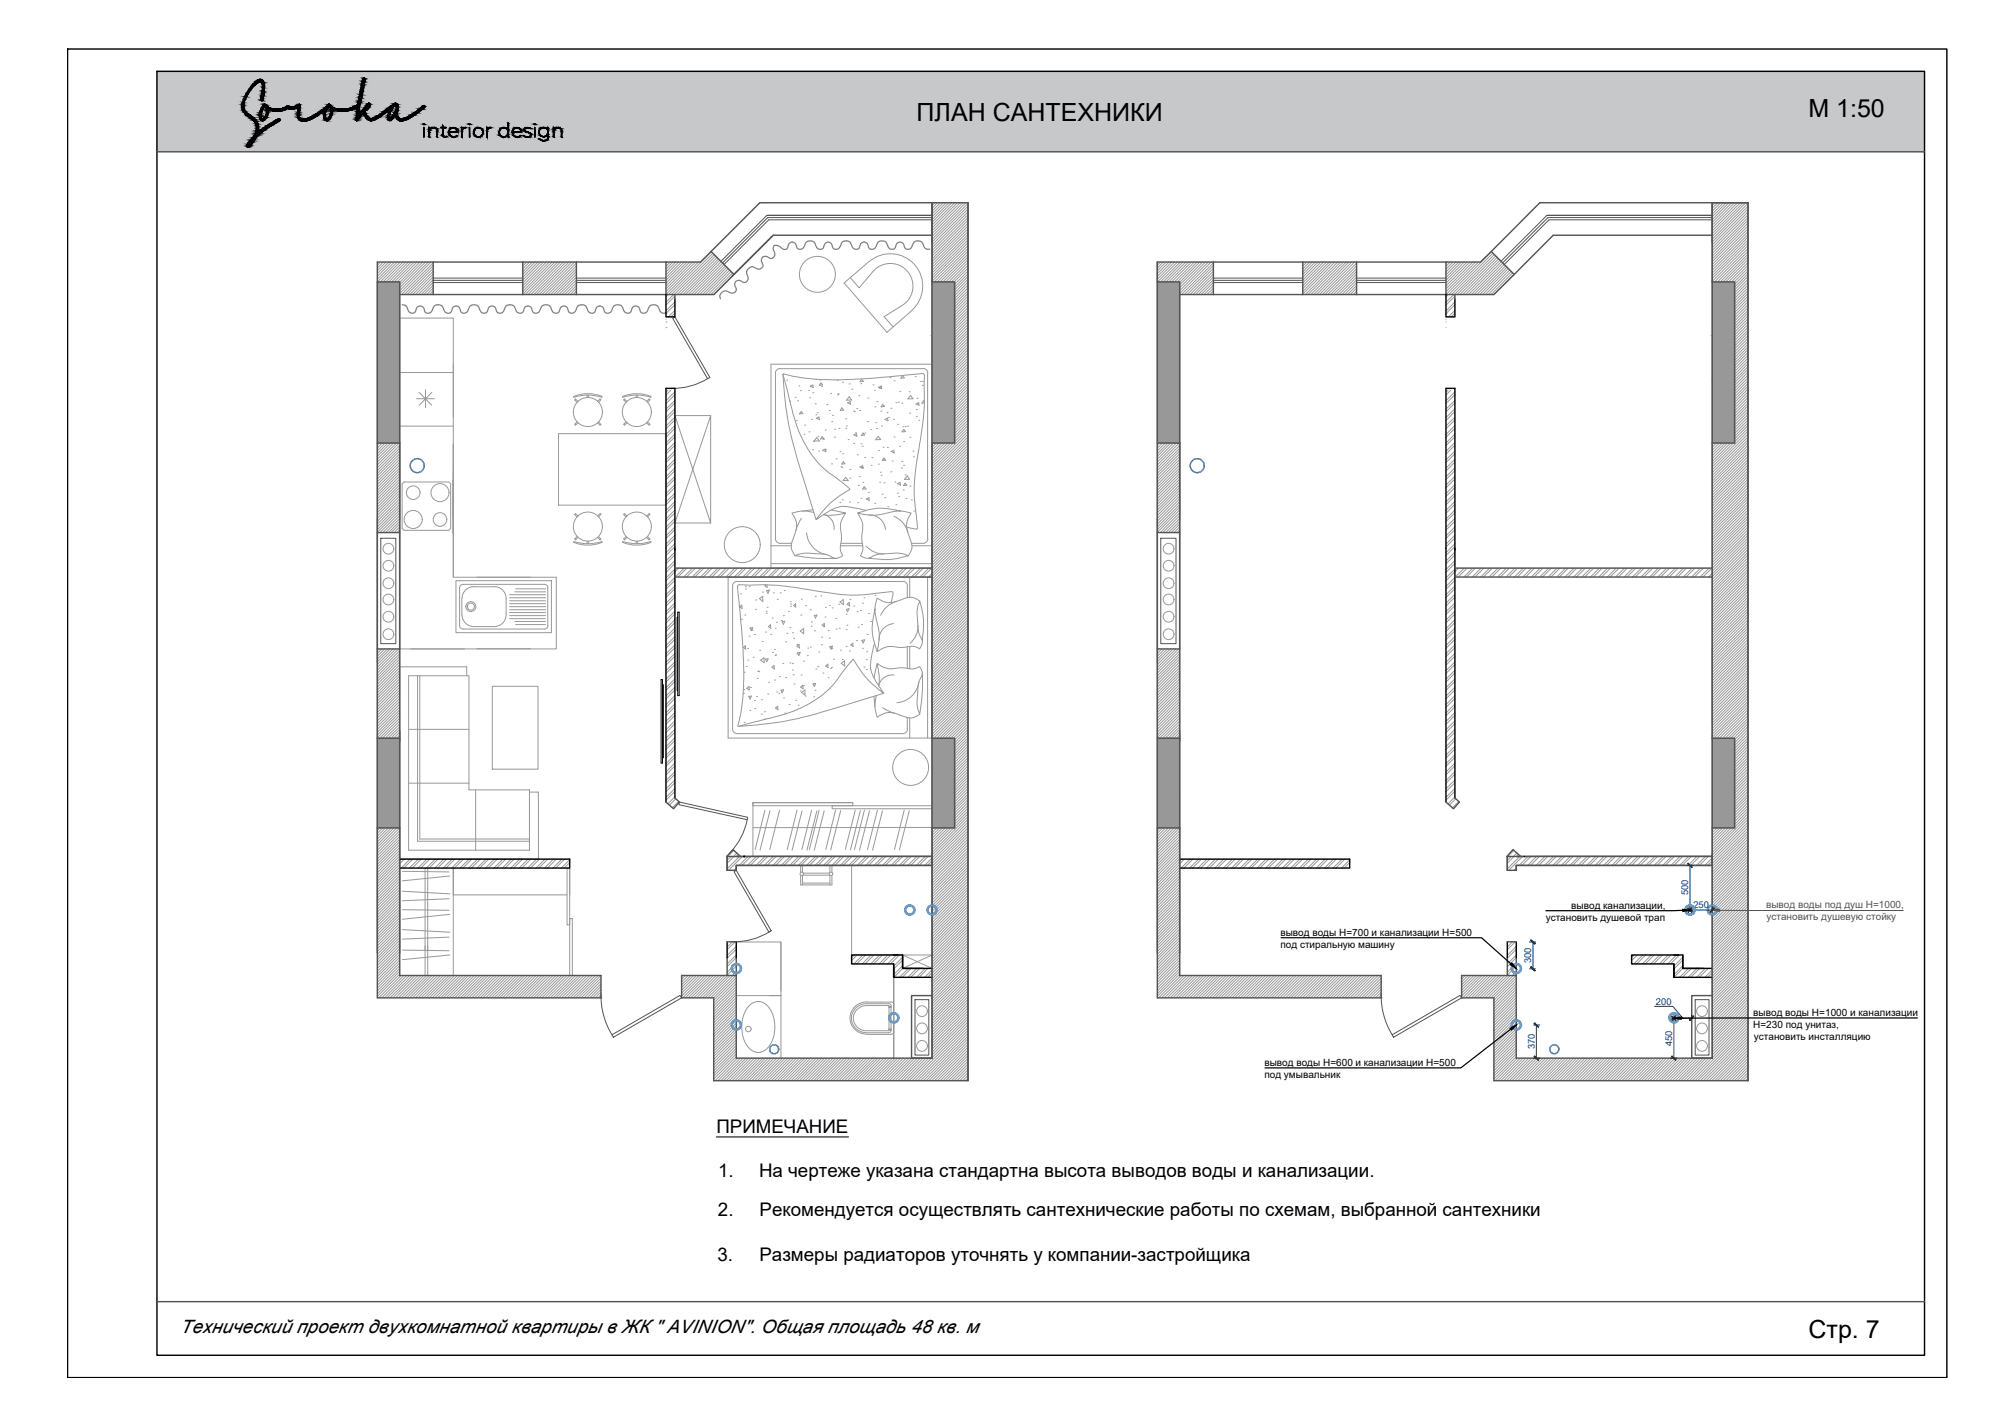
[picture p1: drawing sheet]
<svg xmlns="http://www.w3.org/2000/svg" width="420mm" height="297mm" viewBox="0 0 420 297" stroke-linecap="round" stroke-linejoin="round" font-family="sans-serif">
<defs><g id="words">
<g font-size="5.2">
<text x="191" y="25.2">ПЛАН САНТЕХНИКИ</text>
<text x="376.9" y="24.5">М 1:50</text>
<text x="376.9" y="278.9">Стр. 7</text>
</g>
<g font-size="3.9">
<text x="149.3" y="236.1">ПРИМЕЧАНИЕ</text>
<text x="149.7" y="245.4">1.</text>
<text x="158.2" y="245.4">На чертеже указана стандартна высота выводов воды и канализации.</text>
<text x="149.6" y="253.5">2.</text>
<text x="158.3" y="253.5">Рекомендуется осуществлять сантехнические работы по схемам, выбранной сантехники</text>
<text x="149.5" y="262.8">3.</text>
<text x="158.3" y="262.8">Размеры радиаторов уточнять у компании-застройщика</text>
<text x="37.6" y="277.9">Технический проект двухкомнатной квартиры в ЖК &quot; AVINION&quot;. Общая площадь 48 кв. м</text>
</g>
<g font-size="2.1">
<text x="322.1" y="191.9">установить душевой трап</text>
<text x="327.5" y="189.4">вывод канализации,</text>
<text x="266.9" y="195">вывод воды Н=700 и канализации Н=500</text>
<text x="266.9" y="197.5">под стиральную машину</text>
<text x="365.4" y="211.8">вывод воды Н=1000 и канализации</text>
<text x="365.4" y="214.2">Н=230 под унитаз,</text>
<text x="365.5" y="216.7">установить инсталляцию</text>
<text x="263.5" y="222.1">вывод воды Н=600 и канализации Н=500</text>
<text x="263.5" y="224.6">под умывальник</text>
</g>
<g font-size="2.1" fill="#545454">
<text x="368.1" y="189.3">вывод воды под душ Н=1000,</text>
<text x="368.2" y="191.8">установить душевую стойку</text>
</g>
<g font-size="2" fill="#000095">
<text x="351.8" y="186.7" transform="rotate(-90 351.8 186.7)">500</text>
<text x="352.9" y="189.3">250</text>
<text x="319.1" y="200.8" transform="rotate(-90 319.1 200.8)">300</text>
<text x="345.1" y="209.4">200</text>
<text x="319.9" y="218.8" transform="rotate(-90 319.9 218.8)">370</text>
<text x="348.5" y="218" transform="rotate(-90 348.5 218)">450</text>
</g>
</g></defs>
<path d="M32.7 14.9l368.4 16.7v-16.7zM32.7 14.9l368.4 16.7h-368.4z" fill="#c7c8ca" stroke="#c7c8ca" stroke-width=".21"/>
<path d="M14.1 10.2h391.7v277h-391.7zM32.7 14.9h368.4v267.6h-368.4z" fill="none" stroke="#000" stroke-width=".3"/>
<g fill="none" stroke="#989898" stroke-width=".21">
<path d="M181.1 54.5l-5.2 4.5 9 10.3 5.1-4.5M181.2 54.5a6.8 6.8 0 0 1 9.5 .7 6.8 6.8 0 0 1-.7 9.5M181.9 56.7l-2.8 3.3-1.9-2.1M181.9 56.6a4.7 4.7 0 0 1 7.2-.1 4.7 4.7 0 0 1-1.1 7.1M83.3 66.3h11.2v54M83.3 77.7h11.2M160.7 75.9h33.6v42.5h-33.6zM161.6 77.8v34.5M162.5 76.8h29.9M162.6 76.8a.95 .95 0 0 0-1 1M163.2 78a74.9 74.9 0 0 0 4.6 22.9l2.3 7.4M163.9 79.2h.1"/>
<path d="M170 79.1h.1M170.8 79.2h.1M171.1 79.8l.3 .4-.6 .1zM174.4 79.3h.1M175.6 79.7h.1M179.4 80h.1M179.6 79.1l.3 .4-.7 .1zM185.5 78.7h.1M186.3 79.4h.1M188 63.7l-3.7 2.3 1.8 2.1M188.1 78.3l.4 .5h-.8zM190.7 78.5h.1"/>
<path d="M191.8 79.5h.1M192.3 79.5h.1M192.4 76.8a.95 .95 0 0 1 1 1M193.3 77.8v34.5M83.3 88.8h11.2M86.8 83.1h3.7M87.4 81.8l2.6 2.7M88.7 81.3v3.7M90 81.8l-2.6 2.7M94.5 92.6v18.6M116.4 90.4h22.4v14.9h-22.4zM119.6 82.6v.2a9.4 9.4 0 0 1 5.8 0"/>
<path d="M119.6 82.6a7.8 7.8 0 0 1 5.8 0M119.7 83.4l.6 .5M120 83.2l.5 .5M120 83.1l-.2 .2M120.3 87.9l-.6 .5M120.5 88.2l-.5 .4-.2-.2M122.4 82.4v.5M122.6 82.4v.5M124.5 88.2l.5 .4M124.7 87.9l.5 .5M125 83.2l-.5 .5M125.1 83.1l.2 .2"/>
<path d="M125.2 83.4l-.5 .5M125.3 88.4l-.2 .2M125.4 82.6v.2M129.8 82.6v.2a9.4 9.4 0 0 1 5.8 0v-.2M129.8 82.6a7.8 7.8 0 0 1 5.8 0M130 83.4l.5 .5M130.2 83.2l.5 .5M130.2 83.1l-.2 .2M130.5 87.9l-.5 .5M130.7 88.2l-.5 .4-.2-.2M132.6 82.4v.5M132.8 82.4v.5"/>
<path d="M134.8 88.2l.5 .4 .2-.2M134.9 87.9l.6 .5M135.2 83.2l-.4 .5M135.3 83.1l.2 .2M135.5 83.4l-.6 .5M148.1 86.6l-7.4 22.4h7.4v-22.4h-7.4l7.4 22.4M164.6 83.5v.2M165.7 82.8h.1M165.9 87.7h.1M166.2 83.5h.1M166.5 80.4h.1M166.8 81.4h.1"/>
<path d="M167 85.8l.3 .4-.7 .1zM167.6 90.5h.1M167.7 88.6h.1M168.5 81.4h.1M168.6 90h.1M168.7 82.9h.1M168.9 80.5l.5-.3 .1 .6zM169.1 87.4h.1M169.3 93.7h.1M169.4 81.8h.1M169.5 92h.1M169.9 84.2h.1"/>
<path d="M170 86.5h.1M170.2 87.2l.5-.3 .1 .6zM170.3 91.2l.5 .7h-1.1zM170.3 86h.1M170.5 90.9h.1M170.6 94h.1M171.2 80.6h.1M171.4 91l.3 .5h-.7zM171.4 93.9l.6-.3 .1 .6zM171.6 91.6h.1M172 89.6h.1M172 93.7h.1"/>
<path d="M172.3 84.3h.1M172.8 85.6h.1M173.1 82h.1M173.3 96.7h.1M173.3 87.9h.1M173.5 86.6h.1M173.9 91.1h.1M173.9 89.5h.1M174.3 95.6h.1M174.6 82.3h.1M174.7 82.2h.1M174.7 82.1h.1"/>
<path d="M174.9 89.3h.1M175.1 94.2h.1M175.2 97.3h.1M175.5 97.5h.1M175.5 85l.3 .5h-.7zM175.6 94.6h.1M175.8 96.2l.3 .5h-.7zM176.3 87.3h.1M176.3 89.3h.1M176.3 99.5l.5 .7h-1.1zM176.4 88.8h.1M176.6 84l.6-.3 .1 .6z"/>
<path d="M176.8 91.6h.1M177 80h.1M177 82.7l.5 .7h-1.1zM177.1 99.7h.1M177.2 97.8h.1M177.5 81.1h.1M177.9 92.4h.1M177.9 85.7h.1M178 90.6l.5-.2 .1 .5zM178.1 85.8h.1M178.3 90.2h.1M178.5 85.1h.1"/>
<path d="M178.7 94.8h.1M179 82.5h.1M179.1 99.3h.1M179.1 85.6h.1M179.2 97.3l.6-.2 .1 .5zM179.4 97.5h.1M179.4 92.5h.1M179.7 93h.1M179.7 97.4h.1M179.9 90.3l.3 .4-.7 .1zM180.2 95.3h.1M180.2 90.3h.1"/>
<path d="M180.8 87.9h.1M180.9 83h.1M181.5 89.5h.1M181.6 97h.1M181.7 95.4h.1M181.9 80.2h.1M182.3 81.4h.1M182.3 84.8h.1M182.5 88.1h.1M182.7 89.3h.1M182.8 83.7h.1M183 90.9l.5 .7-1 .1z"/>
<path d="M183.1 93.9h.1M183.1 96.7h.1M183.1 80.7l.6-.3 .1 .6zM183.2 80.9h.1M183.4 80.8h.1M183.5 98.4h.1M183.6 85.7h.1M183.6 99.1h.1M183.7 88.8h.1M184 84.3l.3 .4-.7 .1zM184.1 93.2h.1M184.1 95.7h.1"/>
<path d="M184.2 95.5l.4 .4-.7 .1zM184.4 87.4l.6-.3 .1 .6zM184.9 86h.1M184.9 93.3h.1M185.2 87h.1M185.7 98.4h.1M185.7 85.1h.1M185.7 94.1l.6-.2 .1 .5zM186 96.1h.1M186.2 87.4h.1M186.3 91.1h.1M186.7 83.9h.1"/>
<path d="M187.1 88.4h.1M187.2 83.8h.1M187.5 93h.1M187.5 81.6h.1M187.9 97.6h.1M187.9 96.2h.1M187.9 84h.1M188.2 89h.1M188.3 97h.1M188.3 92h.1M188.4 89.5l.3 .5h-.7zM188.6 99h.1"/>
<path d="M188.7 88.9h.1M189.1 99.2l.5 .7h-1.1zM189.1 88.8h.1M189.5 81.7h.1M189.6 86.1h.1M189.6 91.2h.1M189.8 82.4l.5 .7-1.1 .1zM190.3 94h.1M190.4 95.2h.1M190.9 84.2l.6-.3v.6zM191 85.4h.1M191 86.8h.1"/>
<path d="M191.1 83h.1M191.5 87.6h.1M192.2 80.3h.1M192.6 83.8l-.1-.3-.4 .5h.5M83.8 100.9l.4-.4h9.3l.4 .4v9.3l-.4 .3h-9.3l-.4-.3zM94.5 111v9.3h21.4v15h-32.6M119.7 107.2l.6 .6M119.8 112.3l.2 .2M120 107.1l.5 .5M120 107l-.2 .2M120.3 111.9l-.6 .5M120.5 112l-.5 .5"/>
<path d="M122.4 112.8v.5M122.6 112.8v.5M124.5 112l.5 .5M124.7 111.9l.5 .5M125 107.1l-.5 .5M125.1 107l.2 .2M125.2 107.2l-.5 .6M125.3 112.3l-.2 .2M125.4 112.9v.2M125.4 112.9a9.5 9.5 0 0 1-5.8 0v.2a7.8 7.8 0 0 0 5.8 0M129.8 112.9a9.4 9.4 0 0 0 5.8 0v.2a7.9 7.9 0 0 1-5.8 0zM130 112.3l.2 .2"/>
<path d="M130.2 107.1l.5 .5M130.2 107l-.2 .2 .5 .6M130.5 111.9l-.5 .5M130.7 112l-.5 .5M132.6 112.8v.5M132.8 112.8v.5M134.8 112l.4 .5M134.9 111.9l.6 .5M135.2 107.1l-.4 .5M135.3 107l.2 .2-.6 .6M135.5 112.3l-.2 .2M160.7 117.5h33.6"/>
<path d="M160.7 113.8h4.2M161.6 112.3a.95 .95 0 0 0 1 1h2.4M167 108.1l-.8 1.4-.3 1M168.1 111.1a5 5 0 0 0 4.3 4.5M169.4 106.3l-2.2 .2M169.6 106.8l-2.5-.3-2 .4a4.5 4.5 0 0 1 .3 5.1l-.2 .6a2.81 2.81 0 0 0 .5 3.2M171.6 107.2a2.86 2.86 0 0 1 2.2 3.2M173.2 106.3l3 .6-2.3 .5-2.3-.1M175 104.7h.1M175.2 113.8h4.6M175.2 113.3h4.5M175.5 104.2h.1"/>
<path d="M176.2 106.9a5 5 0 0 0-.8 4.7l-.3 2.9 .5 1.3a2.15 2.15 0 0 1-2.9 0 20.2 20.2 0 0 0-5.8-.4l-1.2 .4 4.8 .6h3.7M177.1 104.7h.1M178.7 104.8h.1M178.8 106.9a5 5 0 0 1 .8 4.7l.3 2.8-.5 1.4 1 .5a1.95 1.95 0 0 0 1.8-.5 17.7 17.7 0 0 1 6.2-.3l.9 .3-2.5 .7-1.6 .1-4.2-.3M178.9 101.2h.1M179.4 103.9h.1M179.8 100.5h.1M180.1 101.4l.4 .5-.7 .1zM180.5 106.4l-2.6-.6a6.3 6.3 0 0 0-5.8 1.2l-2 1.3 .5-.7a22.3 22.3 0 0 1 6.5-5.6l-2.5-2.2a20.9 20.9 0 0 1-9.1-12.8l-2.3-9.1a48.5 48.5 0 0 0 15.5 1.1l4.3-.2 9.3-.9 .4 .3-.1 1.5a59 59 0 0 1-1.3 15.1 36.2 36.2 0 0 0-.1 14.3v1.1a1.08 1.08 0 0 1-1.2-.1l-1-.2M180.5 113.8l.9 .8 1 .6 1.8 .3M180.5 104l.6-.2 .1 .5zM181 102.6h.1"/>
<path d="M181.1 107.3a3.3 3.3 0 0 1 3.4 3M182.3 104.9h.1M183.3 100.5h.1M183.8 103h.1M184.3 100.6h.1M184.4 103.7h.1M185 105.6h.1M186.3 107.6a5.1 5.1 0 0 1 2.9 3.3M186.5 100.5h.1M186.7 105.2h.1M187 102.8h.1M187 100.8l.6-.2 .1 .5z"/>
<path d="M187.3 103.5h.1M187.6 106.5l-1.1-.2a11.3 11.3 0 0 0-6.7 .3l-1 .3a11.4 11.4 0 0 0 7.3-.2l.3-.1a6.7 6.7 0 0 1 3.5 .3 4.5 4.5 0 0 0-.3 5.1l.2 .6a2.81 2.81 0 0 1-.5 3.2M188.2 102.1h.1M188.6 100.7l.4 .4-.7 .1zM188.8 103.9h.1M189.6 101.3h.1M189.9 104.2h.1M190.1 113.8h4.2M190.4 106.5h.1M193.4 112.3a.95 .95 0 0 1-1 1h-2.4M85.6 135.3h11.2M95 121h19.9v10.9h-19.9z"/>
<path d="M95.8 130.4a.74 .74 0 0 0 .7 .7M96.3 124.8v3.4M96.3 128.1a2.48 2.48 0 0 0 2.5 2.5M96.5 131.1h16.9M96.5 121.8h16.9M96.5 121.8a.74 .74 0 0 0-.7 .7v7.9M98.7 122.3h4.3M98.8 122.3a2.48 2.48 0 0 0-2.5 2.4M99.4 120.3h11.2M99.4 135.2h11.2M103 122.3a2.48 2.48 0 0 1 2.5 2.4M105.5 128.1a2.48 2.48 0 0 1-2.5 2.5h-4.3"/>
<path d="M105.5 124.8v3.4M106.2 124h7.5M106.2 124.6h7.5M106.2 125.2h7.5M106.2 125.8h7.5M106.2 126.5h7.5M106.2 127.1h7.5M106.2 127.7h7.5M106.2 128.3h7.5M106.2 129h7.5M107.3 123.4h6.4M107.3 129.6h6.4"/>
<path d="M107.5 130.2h6.2M107.5 122.7h6.2M113.5 121.8a.74 .74 0 0 1 .7 .7M114.2 122.6v7.8M114.2 130.4a.74 .74 0 0 1-.7 .7M151.8 120.3h42.5v33.6h-42.5zM153.6 121.2h34.6M153.6 121.2a.95 .95 0 0 0-.9 .9v29.9a.95 .95 0 0 0 .9 .9M154.2 126.5l.4-.4 .1 .7zM154.3 123.8h.1M154.5 129.1h.1M154.9 135l.4-.4 .1 .7z"/>
<path d="M155.2 128.2h.1M155.3 122.3h.1M155.4 122.8h.1M155.5 138.9h.1M155.8 135.2h.1M155.9 137.6h.1M156.1 132.6h.1M156.2 122.3h.1M156.3 130.9l.6-.1-.3 .7zM156.7 131.2h.1M156.7 131.4h.1M157 137h.1"/>
<path d="M157.2 132.3h.1M157.5 127h.1M157.5 125.1h.1M157.9 139.9h.1M158 139.9h.1M158.3 124.8l.6-.5 .1 1.1zM158.3 135.6h.1M158.5 137.6l.7-.5v1zM158.9 133.7h.1M158.9 123.4h.1M159.5 131.8h.1M159.5 137.4l.6-.1-.3 .6z"/>
<path d="M159.6 121.9l-.2 .2 .5 .3-.1-.5M159.7 127.4h.1M159.8 127.8h.1M159.8 123.1l.5-.1-.3 .7zM159.9 126.6h.1M160.1 130.6l.5-.4v.8zM160.6 132.2h.1M160.9 128.8h.1M161 136h.1M161.2 123.6h.1M161.4 139.5l-.1-.8-.4 .4 .5 .4M161.4 135.4h.1"/>
<path d="M161.5 136.6h.1M161.6 131h.1M161.7 136.5h.1M161.8 129.7h.1M162 124.9h.1M162.6 123.6h.1M162.8 129.3h.1M163 129.6l.6-.1-.3 .6zM163.1 138.3h.1M163.3 128.3h.1M163.4 123.1h.1M163.7 133.8h.1"/>
<path d="M164 132h.1M164.3 127.5h.1M164.6 138.2h.1M164.6 130.8h.1M164.7 125.4h.1M164.8 125.9h.1M164.8 126.4h.1M165.1 138.3h.1M165.1 139.7h.1M165.2 131.9h.1M165.4 133.1h.1M165.4 126.2l.4-.3v.6z"/>
<path d="M166.1 136.3h.1M166.1 134.3h.1M166.1 134.7l.4-.4 .1 .8zM166.2 136.1l.6-.1-.3 .6zM166.8 131.5l.7-.5v1.1zM166.9 128.2h.1M167 124.9h.1M167.5 137.8h.1M167.9 126.3h.1M168.3 136.7h.1M168.3 135.1h.1M168.9 127.1h.1"/>
<path d="M168.9 134.9h.1M169.1 130.5h.1M169.1 129.6h.1M169.7 128.3l.6-.1-.3 .6zM169.7 131.5h.1M169.9 124.3h.1M170 139.5h.1M170.4 139h.1M170.6 135.9h.1M171.1 124.2h.1M171.2 134.4h.1M171.2 132.8h.1"/>
<path d="M171.4 130.3l.4-.3v.7zM171.6 130.5h.1M171.9 128.6h.1M172 126.6h.1M172.1 138.8l.4-.4 .1 .8zM172.6 131.5h.1M172.8 133h.1M172.8 126.2h.1M172.9 134.8l.6-.1-.3 .6zM173.1 139.3h.1M173.3 134.9h.1M173.3 139.1h.1"/>
<path d="M173.4 135.1h.1M173.4 126.7h.1M173.7 137.4h.1M174.2 128.9h.1M174.3 131.1h.1M174.8 126h.1M174.9 131h.1M175.1 125.5l.7-.5v1zM175.2 135.5h.1M175.3 138.3l.7-.5 .1 1zM175.5 137.5h.1M176.3 131.2h.1"/>
<path d="M176.3 128h.1M176.3 134.8h.1M176.4 127l.5-.1-.3 .6zM176.5 130.3h.1M176.6 126l.4-.4 .1 .7zM177 135.7h.1M177.2 124.9h.1M177.3 134.4l.4-.3 .1 .7zM178 126.3h.1M178.5 133.5h.1M178.6 127.5h.1M178.8 130.7h.1"/>
<path d="M179.3 127.3h.1M179.6 130.2h.1M179.6 133.5l.6-.1-.3 .6zM179.7 135.1h.1M179.7 125.7h.1M180.1 124.6h.1M180.1 139h.1M180.5 137.5h.1M180.6 139.5h.1M180.6 135.9h.1M180.7 132.3h.1M181 127.9h.1"/>
<path d="M181.5 129.6h.1M182.4 124.1h.1M182.8 138.3a4.7 4.7 0 0 0 4.6 .9l1.5 .1a2.59 2.59 0 0 0 1.8 0l1-.3 .5 1a2.07 2.07 0 0 1-.5 1.8 15.9 15.9 0 0 0-.4 6.2l.4 .9 .6-5.3-.1-3.3M185.7 125.6l.4-2.2-2.1 .1a33.8 33.8 0 0 1-13.3-.2l-1.2-.2a55.3 55.3 0 0 0-14.5-1.2h-1l-.3 .4 1 10.5a56.8 56.8 0 0 1-.8 18l-.1 .6h.2l5.7-1.5a27.2 27.2 0 0 0 12.4-5.6 41.5 41.5 0 0 0 4.8-5.9l.9-1 .6 1a18.9 18.9 0 0 0 5.7 6.1l-.6-1.1a7.5 7.5 0 0 1-2.1-5.1l.9-4.2M186.2 130a3.3 3.3 0 0 0-3 3.4M186.8 125.4a5.1 5.1 0 0 0-3.3 2.9M188.2 121.2a.95 .95 0 0 1 .9 .9M189.1 122.1v2.5M189.1 134.8v4.5M189.6 120.3v4.2M189.6 134.8v4.6M191.3 130.4l-.3 1.7-.5 1.1-.8 .9"/>
<path d="M191.7 125.3a2.91 2.91 0 0 0-3.3-.5l-.6 .2a4.5 4.5 0 0 1-5-.3 8.2 8.2 0 0 0 .2 5.9l.2 1.4v1l-.4 2.8-.4-1.1a11.3 11.3 0 0 1-.3-6.7l.3-1.1M192.2 133.5l.3-4.2-.2-1.5-.6-2.5a7.4 7.4 0 0 0-.5 4.4l.2 1.9 .3 .9a2 2 0 0 1 0 2.7l-1.4-.5a12.7 12.7 0 0 1-4.9 .1l-1.1 .2-1.5 .8M193.3 120.3v33.6M85.2 152h12.5M87 140.9v34.5h23.3M87.5 140.9v34h22.8M97.3 140.9v-1.9h-14v40.1h28.9v-14h-1.9M102.6 143.1h9.5v17.2h-9.5zM153.6 152.9h34.6M154.9 144.6h.1M155.1 143.7h.1M155.1 150.6h.1"/>
<path d="M155.1 140.1h.1M155.6 143.5l.5-.4 .1 .7zM156.1 145.2l.5-.1-.3 .6zM156.3 148.1h.1M156.4 143.3h.1M157.2 146h.1M157.3 147.7h.1M157.7 145.2h.1M157.8 141.4h.1M158.1 140h.1M158.7 148.9h.1M158.7 145.9h.1"/>
<path d="M159.3 150h.2M159.4 148.4h.1M160 144.7h.1M160.2 142.2h.1M161.4 141.7h.1M161.9 144.2h.1M162.1 147.2l-.5 .4 .5 .3v-.7M162.3 144.5h.1M162.4 141h.1M162.8 143.9l.5-.1-.3 .6zM163.3 145.5h.1M163.6 148.6h.1"/>
<path d="M163.7 141.2h.1M164.5 146.9h.1M165.3 140.6h.1M165.5 142.6h.1M165.8 146h.1M166.4 147h.1M166.8 144h.1M166.9 143.2l.4-.4 .1 .8zM166.9 140.7h.1M167.1 144.3l.7-.5v1.1zM167.5 142.9h.1M167.8 145.1h.1"/>
<path d="M169.4 142.6l.6-.1-.3 .6zM169.6 145.3h.1M169.6 142.6h.1M169.9 143.9h.1M171.5 140.3h.1M172.6 141.3h.1M182.1 145.1l.3 2.2M182.7 145l-.3 2.5 .4 2a4.2 4.2 0 0 1 5-.3l.6 .2a3 3 0 0 0 3.3-.5M183.9 147.5l1.5 .8 1 .3M184.2 144.5l-9.3 2.9a76.4 76.4 0 0 1-21 4M186.3 140.7a2.9 2.9 0 0 0-3.2 2.2l.1-2-.4-2.6-.6 3M189.1 149.6v2.4"/>
<path d="M189.1 152a.95 .95 0 0 1-.9 .9M189.6 149.7v4.2M191.5 142.2a5 5 0 0 1-4.6 4.3M85.2 163.3h12.5M99.1 164.6v12.6M110.3 164.6v12.6v-12.6h-12.6v-23.7h-12.5v36.3h25.1M156.9 167.3h20.8v.7h-20.8zM159.4 168.9l-2 8.2M160.5 169l-2.1 8.2M162.5 168.9l-2.1 8.2M166.1 168.9l-2 8.2M167.2 169l-2.1 8.2"/>
<path d="M169.1 168.9l-2 8.2M170.3 169l-2.1 8.2M170.7 168.9l-2 8.2M171.8 169l-2.1 8.2M173.4 168h20.9v.6h-20.9zM174.1 168.9l-2 8.2M175.2 169l-2.1 8.2M177.7 167.3h-20.8v11.2M178.3 168.9l-2.1 8.2M179.3 169l-2.1 8.2M180.2 168.9l-2.1 8.2M181.2 169l-2.1 8.2"/>
<path d="M182.9 168.9l-2.1 8.2M183.9 169l-2.1 8.2M188.5 168.8l-2.1 8.3M189.5 169l-2.1 8.2M194.3 172.5h-37.4M83.8 181.6l9.8 .2M83.8 185.8l10 .5M83.8 193.8l10 .5M83.8 189.6l9.8 .2M83.8 198l9.8 .2M88.6 180.9v22.4M89.1 180.9v22.4"/>
<path d="M93.6 187.3l-9.8 .5M93.6 195.3l-9.8 .5M93.8 199.1l-10 .9M93.8 182.6l-10 1M93.8 190.6l-10 1M118.2 186.5h-23.7v-5.6v22.4M118.2 180.9h.5v11.9h-.5zM118.7 191.5h.6v11.8h-.6zM118.7 180.9v5.6M153.4 196.4h9.4v24.2M162.8 196.4v10.2M166.9 180.5v1.4"/>
<path d="M166.9 182.5v2h6.5v-2M167.2 180.5v1.3M167.2 182.5v2M167.2 184.1h5.8M167.4 182.4h5.5M167.4 182h5.4M173 180.5v1.3M173 182.5v2M173.4 180.5v1.4M177.5 180.4v18.7h16.8l-6.2 2.8M188.1 199.1l6.2 2.8M153.4 207.5h9.4h-2.4"/>
<path d="M156.3 209.5a2.7 2.7 0 0 1 4.4 1.1 7.2 7.2 0 0 1-.9 8.1 2.7 2.7 0 0 1-4.4-1.2 7.2 7.2 0 0 1 .9-8zM180.7 215.6h5M180.7 208.9h5M180.7 208.8a3.4 3.4 0 0 0-3.5 3.4 3.4 3.4 0 0 0 3.5 3.4M185.2 209.2h-4.5a3 3 0 0 0-3.3 3.1 3 3 0 0 0 3.3 3h4.5l.3-.1 .2-.5M185.2 209.2l.3 .1 .2 .5M185.3 209.8h.4v.2h-.4zM185.3 214.5h.4v.2h-.4zM185.3 209.8v4.9M185.3 209.8l-.1-.2h-4.5a2.63 2.63 0 0 0-2.9 2.6 2.63 2.63 0 0 0 2.9 2.7h4.5l.1-.2M185.7 209.8v4.9M185.7 208.8l.3 .1 .3 .5"/>
<path d="M186.3 200.9v19.7M186.3 215l-.3 .5-.3 .1"/>
<circle cx="170.4" cy="57.2" r="3.7"/>
<circle cx="122.5" cy="85.9" r="3"/>
<circle cx="132.7" cy="85.9" r="3"/>
<circle cx="86.1" cy="108.3" r="1.88"/>
<circle cx="86.1" cy="102.7" r="1.42"/>
<circle cx="91.7" cy="102.7" r="1.88"/>
<circle cx="91.7" cy="108.3" r="1.42"/>
<circle cx="122.5" cy="109.8" r="3"/>
<circle cx="132.7" cy="109.8" r="3"/>
<circle cx="154.7" cy="113.5" r="3.7"/>
<circle cx="98.1" cy="126.4" r=".74"/>
<circle cx="98.1" cy="126.4" r="1.04"/>
<circle cx="189.8" cy="160" r="3.7"/>
<circle cx="167.1" cy="182.2" r=".36"/>
<circle cx="173.2" cy="182.2" r=".36"/>
<circle cx="156" cy="214.5" r=".57"/>
</g>
<g fill="#989898" stroke="#989898" stroke-width=".21">
<path d="M194.3 58.8l4.7 11.2v-11.2zM194.3 58.8l4.7 11.2h-4.7z"/>
<path d="M194.3 70l4.7 1.9v-1.9zM194.3 70l4.7 1.9h-4.7z"/>
<path d="M194.3 71.9l4.7 7.4v-7.4zM194.3 71.9l4.7 7.4h-4.7z"/>
<path d="M194.3 79.3l4.7 13v-13zM194.3 79.3l4.7 13h-4.7z"/>
<path d="M78.6 58.8l4.7 33.5v-33.5zM78.6 58.8l4.7 33.5h-4.7z"/>
<path d="M194.3 153.9l4.7 18.7v-18.7zM194.3 153.9l4.7 18.7h-4.7z"/>
<path d="M78.6 153.9l4.7 18.7v-18.7zM78.6 153.9l4.7 18.7h-4.7z"/>
<path d="M356.9 58.8l4.6 11.2v-11.2zM356.9 58.8l4.6 11.2h-4.6z"/>
<path d="M356.9 70l4.6 1.9v-1.9zM356.9 70l4.6 1.9h-4.6z"/>
<path d="M356.9 71.9l4.6 7.4v-7.4zM356.9 71.9l4.6 7.4h-4.6z"/>
<path d="M356.9 79.3l4.6 13v-13zM356.9 79.3l4.6 13h-4.6z"/>
<path d="M241.2 58.8l4.7 33.5v-33.5zM241.2 58.8l4.7 33.5h-4.7z"/>
<path d="M356.9 153.9l4.6 18.7v-18.7zM356.9 153.9l4.6 18.7h-4.6z"/>
<path d="M241.2 153.9l4.7 18.7v-18.7zM241.2 153.9l4.7 18.7h-4.7z"/>
</g>
<g fill="none" stroke="#989898" stroke-width=".21">
<path d="M78.7 54.6l-.1 .1M79.3 54.6l-.7 .7M79.9 54.6l-1.3 1.3M80.5 54.6l-1.9 1.8M81.1 54.6l-2.5 2.4M81.6 54.6l-3 3M82.2 54.6l-3.6 3.6M82.8 54.6l-4.2 4.2M83.4 54.6l-4.2 4.2M84 54.6l-4.2 4.2M84.6 54.6l-4.2 4.2M85.2 54.6l-4.2 4.2"/>
<path d="M85.7 54.6l-4.1 4.2M86.3 54.6l-4.1 4.2M86.9 54.6l-4.2 4.2M87.5 54.6l-4.2 4.3M88.1 54.6l-4.8 4.8M88.7 54.6l-5.4 5.4M89.3 54.6l-6 6M89.8 54.6l-6.5 6.6M90.3 54.8l-6.6 6.6M90.3 55.3l-6 6.1M90.3 55.9l-5.5 5.5M90.3 56.5l-4.9 4.9"/>
<path d="M90.3 57.1l-4.3 4.3M90.3 57.7l-3.7 3.7M90.3 58.3l-3.1 3.1M90.3 58.9l-2.5 2.5M90.3 59.5l-2 1.9M109.2 54.6l-.2 .3M109.8 54.6l-.8 .9M110.3 54.6l-1.3 1.5M110.9 54.6l-1.9 2.1M111.5 54.6l-2.5 2.6M112.1 54.6l-3.1 3.2M112.7 54.6l-3.7 3.8"/>
<path d="M113.3 54.6l-4.3 4.4M113.9 54.6l-4.9 5M114.5 54.6l-5.5 5.6M115 54.6l-6 6.2M115.6 54.6l-6.6 6.7M116.2 54.6l-6.7 6.8M116.8 54.6l-6.7 6.8M117.4 54.6l-6.8 6.8M118 54.6l-6.8 6.8M118.6 54.6l-6.8 6.8M119.2 54.6l-6.8 6.8M119.7 54.6l-6.7 6.8"/>
<path d="M120.1 54.8l-6.5 6.6M120.1 55.4l-5.9 6M120.1 56l-5.3 5.4M120.1 56.6l-4.8 4.8M120.1 57.2l-4.2 4.2M120.1 57.8l-3.6 3.6M120.1 58.3l-3 3.1M120.1 58.9l-2.4 2.5M120.1 59.5l-1.8 1.9M139.1 54.6l-.3 .3M139.7 54.6l-.9 .9M140.2 54.6l-1.4 1.5"/>
<path d="M140.8 54.6l-2 2.1M141.4 54.6l-2.6 2.7M142 54.6l-3.2 3.3M142.6 54.6l-3.8 3.8M143.2 54.6l-4.4 4.4M143.7 54.6l-4.9 5M144.3 54.6l-5.5 5.6M144.9 54.6l-6.1 6.2M145.5 54.6l-6.7 6.8M148.3 52.5l-9 8.9M148.6 52.8l-8.7 8.6M148.9 53.1l-8.4 8.3"/>
<path d="M149.2 53.4l-8.1 8M149.5 53.7l-7.8 7.7M149.8 53.9l-7.5 7.5M150 54.2l-7.1 7.2M150.3 54.5l-6.8 6.9M150.6 54.8l-6.6 6.6M150.9 55.1l-6.3 6.3M151.2 55.4l-6 6M151.5 55.7l-5.7 5.7M151.8 56l-5.4 5.4M152.1 56.3l-5.1 5.1M152.4 56.6l-4.8 4.8"/>
<path d="M152.7 56.9l-4.5 4.5M153 57.2l-4.3 4.2M194.8 42.3l-.5 .5M195.4 42.3l-1.1 1.1M196 42.3l-1.7 1.7M196.6 42.3l-2.3 2.3M197.2 42.3l-2.9 2.9M197.8 42.3l-3.5 3.5M198.4 42.3l-4.1 4M199 42.3l-4.7 4.6M199.5 42.3l-5.2 5.2M200.1 42.3l-5.8 5.8"/>
<path d="M200.7 42.3l-6.4 6.4M201.3 42.3l-7 7M201.7 42.4l-7.4 7.5M201.7 43l-7.4 7.4M201.7 43.6l-7.4 7.4M201.7 44.2l-7.4 7.4M201.7 44.8l-7.4 7.4M201.7 45.4l-7.4 7.4M201.7 45.9l-7.4 7.5M201.7 46.5l-7.4 7.5M201.7 47.1l-7.4 7.4M201.7 47.7l-7.4 7.4"/>
<path d="M201.7 48.3l-7.4 7.4M201.7 48.9l-7.4 7.4M201.7 49.4l-7.4 7.5M201.7 50l-7.4 7.5M201.7 50.6l-7.4 7.5M201.7 51.2l-7.4 7.4M201.7 51.8l-7 7M201.7 52.4l-6.4 6.4M201.7 53l-5.8 5.8M201.7 53.5l-5.2 5.3M201.7 54.1l-4.6 4.7M201.7 54.7l-4 4.1"/>
<path d="M201.7 55.3l-3.4 3.5M201.7 55.9l-2.9 2.9M201.7 56.5l-2.7 2.8M201.7 57.1l-2.7 2.8M201.7 57.6l-2.7 2.8M201.7 58.2l-2.7 2.8M201.7 58.8l-2.7 2.8M201.7 59.4l-2.7 2.8M241.3 54.6l-.1 .1M241.9 54.6l-.7 .7M242.4 54.6l-1.2 1.3M243 54.6l-1.8 1.8"/>
<path d="M243.6 54.6l-2.4 2.4M244.2 54.6l-3 3M244.8 54.6l-3.6 3.6M245.4 54.6l-4.2 4.2M246 54.6l-4.2 4.2M246.5 54.6l-4.1 4.2M247.1 54.6l-4.1 4.2M247.7 54.6l-4.1 4.2M248.3 54.6l-4.1 4.2M248.9 54.6l-4.1 4.2M249.5 54.6l-4.2 4.2M250 54.6l-4.1 4.3"/>
<path d="M250.6 54.6l-4.7 4.8M251.2 54.6l-5.3 5.4M251.8 54.6l-5.9 6M252.4 54.6l-6.5 6.6M252.9 54.8l-6.7 6.6M252.9 55.3l-6.1 6.1M252.9 55.9l-5.5 5.5M252.9 56.5l-4.9 4.9M252.9 57.1l-4.3 4.3M252.9 57.7l-3.7 3.7M252.9 58.3l-3.1 3.1M252.9 58.9l-2.6 2.5"/>
<path d="M252.9 59.5l-2 1.9M271.8 54.6l-.3 .3M272.4 54.6l-.9 .9M273 54.6l-1.5 1.5M273.5 54.6l-2 2.1M274.1 54.6l-2.6 2.6M274.7 54.6l-3.2 3.2M275.3 54.6l-3.8 3.8M275.9 54.6l-4.4 4.4M276.5 54.6l-5 5M277.1 54.6l-5.6 5.6M277.6 54.6l-6.1 6.2"/>
<path d="M278.2 54.6l-6.7 6.7M278.8 54.6l-6.7 6.8M279.4 54.6l-6.8 6.8M280 54.6l-6.8 6.8M280.6 54.6l-6.8 6.8M281.1 54.6l-6.7 6.8M281.7 54.6l-6.7 6.8M282.3 54.6l-6.7 6.8M282.7 54.8l-6.6 6.6M282.7 55.4l-6 6M282.7 56l-5.4 5.4M282.7 56.6l-4.8 4.8"/>
<path d="M282.7 57.2l-4.2 4.2M282.7 57.8l-3.6 3.6M282.7 58.3l-3 3.1M282.7 58.9l-2.5 2.5M282.7 59.5l-1.9 1.9M301.7 54.6l-.3 .3M302.2 54.6l-.8 .9M302.8 54.6l-1.4 1.5M303.4 54.6l-2 2.1M304 54.6l-2.6 2.7M304.6 54.6l-3.2 3.3M305.2 54.6l-3.8 3.8"/>
<path d="M305.8 54.6l-4.4 4.4M306.4 54.6l-5 5M306.9 54.6l-5.5 5.6M307.5 54.6l-6.1 6.2M308.1 54.6l-6.7 6.8M310.8 52.5l-8.9 8.9M311.1 52.8l-8.6 8.6M311.4 53.1l-8.3 8.3M311.7 53.4l-8 8M312 53.7l-7.7 7.7M312.3 53.9l-7.4 7.5M312.6 54.2l-7.1 7.2"/>
<path d="M312.9 54.5l-6.8 6.9M313.2 54.8l-6.6 6.6M313.5 55.1l-6.3 6.3M313.8 55.4l-6 6M314.1 55.7l-5.7 5.7M314.4 56l-5.4 5.4M314.6 56.3l-5 5.1M314.9 56.6l-4.7 4.8M315.2 56.9l-4.4 4.5M315.5 57.2l-4.2 4.2M357.4 42.3l-.5 .5M358 42.3l-1.1 1.1"/>
<path d="M358.6 42.3l-1.7 1.7M359.2 42.3l-2.3 2.3M359.8 42.3l-2.9 2.9M360.3 42.3l-3.4 3.5M360.9 42.3l-4 4M361.5 42.3l-4.6 4.6M362.1 42.3l-5.2 5.2M362.7 42.3l-5.8 5.8M363.3 42.3l-6.4 6.4M363.8 42.3l-6.9 7M364.3 42.4l-7.4 7.5M364.3 43l-7.4 7.4"/>
<path d="M364.3 43.6l-7.4 7.4M364.3 44.2l-7.4 7.4M364.3 44.8l-7.4 7.4M364.3 45.4l-7.4 7.4M364.3 45.9l-7.4 7.5M364.3 46.5l-7.4 7.5M364.3 47.1l-7.4 7.4M364.3 47.7l-7.4 7.4M364.3 48.3l-7.4 7.4M364.3 48.9l-7.4 7.4M364.3 49.4l-7.4 7.5M364.3 50l-7.4 7.5"/>
<path d="M364.3 50.6l-7.4 7.5M364.3 51.2l-7.4 7.4M364.3 51.8l-7 7M364.3 52.4l-6.4 6.4M364.3 53l-5.8 5.8M364.3 53.5l-5.2 5.3M364.3 54.1l-4.7 4.7M364.3 54.7l-4.1 4.1M364.3 55.3l-3.5 3.5M364.3 55.9l-2.9 2.9M364.3 56.5l-2.8 2.8M364.3 57.1l-2.8 2.8"/>
<path d="M364.3 57.6l-2.8 2.8M364.3 58.2l-2.8 2.8M364.3 58.8l-2.8 2.8M364.3 59.4l-2.8 2.8M90.3 60l-1.4 1.4M90.3 60.6l-.8 .8M90.3 61.2l-.2 .2M120.1 60.1l-1.2 1.3M120.1 60.7l-.7 .7M120.1 61.3l-.1 .1M138.8 68.3h.1M138.8 65.4h.1"/>
<path d="M138.8 67.1h.1M138.8 66.5v.1M139.3 61.4l-.5 .5M140.4 61.4l-1.6 1.6M140.7 62.9l-1.9 1.9M140.7 64.7l-1.4 1.4M140.7 61.7l-1.9 1.9M140.7 63.5l-1.9 1.8M140.7 65.2l-.8 .9M201.7 60l-2.7 2.8M201.7 60.6l-2.7 2.8M201.7 61.1l-2.7 2.9"/>
<path d="M201.7 61.7l-2.7 2.8M201.7 62.3l-2.7 2.8M201.7 62.9l-2.7 2.8M201.7 63.5l-2.7 2.8M201.7 64.1l-2.7 2.8M201.7 64.7l-2.7 2.8M201.7 65.2l-2.7 2.9M201.7 65.8l-2.7 2.8M201.7 66.4l-2.7 2.8M201.7 67l-2.7 2.8M201.7 67.6l-2.7 2.8M201.7 68.2l-2.7 2.8"/>
<path d="M201.7 68.8l-2.7 2.8M201.7 69.4l-2.7 2.8M201.7 69.9l-2.7 2.8M201.7 70.5l-2.7 2.8M201.7 71.1l-2.7 2.8M201.7 71.7l-2.7 2.8M201.7 72.3l-2.7 2.8M201.7 72.9l-2.7 2.8M201.7 73.5l-2.7 2.8M201.7 74.1l-2.7 2.7M201.7 74.6l-2.7 2.8M201.7 75.2l-2.7 2.8"/>
<path d="M201.7 75.8l-2.7 2.8M201.7 76.4l-2.7 2.8M201.7 77l-2.7 2.8M201.7 77.6l-2.7 2.8M201.7 78.2l-2.7 2.8M201.7 78.8l-2.7 2.7M201.7 79.3l-2.7 2.8M201.7 79.9l-2.7 2.8M252.9 60l-1.4 1.4M252.9 60.6l-.8 .8M252.9 61.2l-.2 .2M282.7 60.1l-1.3 1.3"/>
<path d="M282.7 60.7l-.7 .7M282.7 61.3l-.1 .1M301.4 65.4h.1M301.4 68.3h.1M301.4 67.1h.1M301.4 66.5v.1M301.8 61.4l-.4 .5M303 61.4l-1.6 1.6M303.2 62.9l-1.8 1.9M303.2 64.7l-1.3 1.4M303.2 61.7l-1.8 1.9M303.2 63.5l-1.8 1.8"/>
<path d="M303.2 65.2l-.7 .9M364.3 60l-2.8 2.8M364.3 60.6l-2.8 2.8M364.3 61.1l-2.8 2.9M364.3 61.7l-2.8 2.8M364.3 62.3l-2.8 2.8M364.3 62.9l-2.8 2.8M364.3 63.5l-2.8 2.8M364.3 64.1l-2.8 2.8M364.3 64.7l-2.8 2.8M364.3 65.2l-2.8 2.9M364.3 65.8l-2.8 2.8"/>
<path d="M364.3 66.4l-2.8 2.8M364.3 67l-2.8 2.8M364.3 67.6l-2.8 2.8M364.3 68.2l-2.8 2.8M364.3 68.8l-2.8 2.8M364.3 69.4l-2.8 2.8M364.3 69.9l-2.8 2.8M364.3 70.5l-2.8 2.8M364.3 71.1l-2.8 2.8M364.3 71.7l-2.8 2.8M364.3 72.3l-2.8 2.8M364.3 72.9l-2.8 2.8"/>
<path d="M364.3 73.5l-2.8 2.8M364.3 74.1l-2.8 2.7M364.3 74.6l-2.8 2.8M364.3 75.2l-2.8 2.8M364.3 75.8l-2.8 2.8M364.3 76.4l-2.8 2.8M364.3 77l-2.8 2.8M364.3 77.6l-2.8 2.8M364.3 78.2l-2.8 2.8M364.3 78.8l-2.8 2.7M364.3 79.3l-2.8 2.8M364.3 79.9l-2.8 2.8"/>
<path d="M79.1 92.3l-.5 .5M79.7 92.3l-1.1 1.1M80.2 92.3l-1.6 1.7M80.8 92.3l-2.2 2.3M81.4 92.3l-2.8 2.8M82 92.3l-3.4 3.4M82.6 92.3l-4 4M83.2 92.3l-4.6 4.6M83.3 92.9l-4.7 4.6M83.3 93.4l-4.7 4.7M83.3 94l-4.7 4.7M83.3 94.6l-4.7 4.6"/>
<path d="M83.3 95.2l-4.7 4.6M83.3 95.8l-4.7 4.6M83.3 96.4l-4.7 4.6M83.3 97l-4.7 4.6M83.3 97.6l-4.7 4.6M83.3 98.1l-4.7 4.7M83.3 98.7l-4.7 4.6M83.3 99.3l-4.7 4.6M83.3 99.9l-4.7 4.6M139.2 81.4l-.4 .4M139.8 81.4l-1 1M140.7 81.7l-1.9 1.8"/>
<path d="M140.7 83.5l-1.9 1.8M140.7 85.2l-1.9 1.9M140.7 87l-1.9 1.8M140.7 88.7l-1.9 1.9M140.7 90.5l-1.9 1.8M140.7 92.2l-1.9 1.9M140.7 94l-1.9 1.9M140.7 95.7l-1.9 1.9M140.7 97.5l-1.9 1.9M140.7 99.3l-1.9 1.8M140.7 82.3l-1.9 1.8M140.7 84l-1.9 1.9"/>
<path d="M140.7 85.8l-1.9 1.8M140.7 87.6l-1.9 1.8M140.7 89.3l-1.9 1.9M140.7 91.1l-1.9 1.8M140.7 92.8l-1.9 1.9M140.7 94.6l-1.9 1.8M140.7 96.3l-1.9 1.9M140.7 98.1l-1.9 1.9M140.7 99.8l-1.9 1.9M194.6 92.3l-.3 .4M195.2 92.3l-.9 .9M195.7 92.3l-1.4 1.5"/>
<path d="M196.3 92.3l-2 2.1M196.9 92.3l-2.6 2.7M197.5 92.3l-3.2 3.3M198.1 92.3l-3.8 3.9M198.7 92.3l-4.4 4.4M201.7 80.5l-2.7 2.8M201.7 81.1l-2.7 2.8M201.7 81.7l-2.7 2.8M201.7 82.3l-2.7 2.8M201.7 82.9l-2.7 2.8M201.7 83.5l-2.7 2.7M201.7 84l-2.7 2.8"/>
<path d="M201.7 84.6l-2.7 2.8M201.7 85.2l-2.7 2.8M201.7 85.8l-2.7 2.8M201.7 86.4l-2.7 2.8M201.7 87l-2.7 2.8M201.7 87.6l-2.7 2.8M201.7 88.2l-2.7 2.7M201.7 88.7l-2.7 2.8M201.7 89.3l-2.7 2.8M201.7 89.9l-7.4 7.4M201.7 90.5l-7.4 7.4M201.7 91.1l-7.4 7.4"/>
<path d="M201.7 91.7l-7.4 7.4M201.7 92.2l-7.4 7.5M201.7 92.8l-7.4 7.5M201.7 93.4l-7.4 7.5M201.7 94l-7.4 7.4M201.7 94.6l-7.4 7.4M201.7 95.2l-7.4 7.4M201.7 95.8l-7.4 7.4M201.7 96.3l-7.4 7.5M201.7 96.9l-7.4 7.5M201.7 97.5l-7.4 7.5M201.7 98.1l-7.4 7.5"/>
<path d="M201.7 98.7l-7.4 7.4M201.7 99.3l-7.4 7.4M201.7 99.8l-7.4 7.5M241.7 92.3l-.5 .5M242.3 92.3l-1.1 1.1M242.9 92.3l-1.7 1.7M243.4 92.3l-2.2 2.3M244 92.3l-2.8 2.8M244.6 92.3l-3.4 3.4M245.2 92.3l-4 4M245.8 92.3l-4.6 4.6M245.9 99.3l-4.7 4.6"/>
<path d="M245.9 92.9l-4.7 4.6M245.9 93.4l-4.7 4.7M245.9 94l-4.7 4.7M245.9 94.6l-4.7 4.6M245.9 95.2l-4.7 4.6M245.9 95.8l-4.7 4.6M245.9 96.4l-4.7 4.6M245.9 97l-4.7 4.6M245.9 97.6l-4.7 4.6M245.9 98.1l-4.7 4.7M245.9 98.7l-4.7 4.6M245.9 99.9l-4.7 4.6"/>
<path d="M301.8 81.4l-.4 .4M302.3 81.4l-.9 1M303.2 81.7l-1.8 1.8M303.2 83.5l-1.8 1.8M303.2 85.2l-1.8 1.9M303.2 87l-1.8 1.8M303.2 88.7l-1.8 1.9M303.2 90.5l-1.8 1.8M303.2 92.2l-1.8 1.9M303.2 94l-1.8 1.9M303.2 95.7l-1.8 1.9M303.2 97.5l-1.8 1.9"/>
<path d="M303.2 99.3l-1.8 1.8M303.2 82.3l-1.8 1.8M303.2 84l-1.8 1.9M303.2 85.8l-1.8 1.8M303.2 87.6l-1.8 1.8M303.2 89.3l-1.8 1.9M303.2 91.1l-1.8 1.8M303.2 92.8l-1.8 1.9M303.2 94.6l-1.8 1.8M303.2 96.3l-1.8 1.9M303.2 98.1l-1.8 1.9M303.2 99.8l-1.8 1.9"/>
<path d="M357.2 92.3l-.3 .4M357.7 92.3l-.8 .9M358.3 92.3l-1.4 1.5M358.9 92.3l-2 2.1M359.5 92.3l-2.6 2.7M360.1 92.3l-3.2 3.3M360.7 92.3l-3.8 3.9M361.3 92.3l-4.4 4.4M364.3 80.5l-2.8 2.8M364.3 81.1l-2.8 2.8M364.3 81.7l-2.8 2.8M364.3 82.3l-2.8 2.8"/>
<path d="M364.3 82.9l-2.8 2.8M364.3 83.5l-2.8 2.7M364.3 84l-2.8 2.8M364.3 84.6l-2.8 2.8M364.3 85.2l-2.8 2.8M364.3 85.8l-2.8 2.8M364.3 86.4l-2.8 2.8M364.3 87l-2.8 2.8M364.3 87.6l-2.8 2.8M364.3 88.2l-2.8 2.7M364.3 88.7l-2.8 2.8M364.3 89.3l-2.8 2.8"/>
<path d="M364.3 89.9l-7.4 7.4M364.3 90.5l-7.4 7.4M364.3 91.1l-7.4 7.4M364.3 91.7l-7.4 7.4M364.3 92.2l-7.4 7.5M364.3 92.8l-7.4 7.5M364.3 93.4l-7.4 7.5M364.3 94l-7.4 7.4M364.3 94.6l-7.4 7.4M364.3 95.2l-7.4 7.4M364.3 95.8l-7.4 7.4M364.3 96.3l-7.4 7.5"/>
<path d="M364.3 96.9l-7.4 7.5M364.3 97.5l-7.4 7.5M364.3 98.1l-7.4 7.5M364.3 98.7l-7.4 7.4M364.3 99.3l-7.4 7.4M364.3 99.8l-7.4 7.5M83.3 100.5l-4.7 4.6M83.3 101.1l-4.7 4.6M83.3 101.6l-4.7 4.7M83.3 102.2l-4.7 4.7M83.3 102.8l-4.7 4.7M83.3 103.4l-4.7 4.6"/>
<path d="M83.3 104l-4.7 4.6M83.3 104.6l-4.7 4.6M83.3 105.2l-4.7 4.6M83.3 105.7l-4.7 4.7M83.3 106.3l-4.7 4.7M83.3 106.9l-4.1 4.1M83.3 107.5l-3.5 3.5M83.3 108.1l-2.9 2.9M83.3 108.7l-2.3 2.3M83.3 109.2l-1.8 1.8M83.3 109.8l-1.2 1.2M83.3 110.4l-.6 .6"/>
<path d="M140.7 101l-1.9 1.9M140.7 102.8l-1.9 1.8M140.7 104.5l-1.9 1.9M140.7 106.3l-1.9 1.9M140.7 108l-1.9 1.9M140.7 109.8l-1.9 1.9M140.7 111.6l-1.9 1.8M140.7 113.3l-1.9 1.9M140.7 115.1l-1.9 1.8M140.7 116.9l-1.9 1.8M140.7 101.6l-1.9 1.9M140.7 103.3l-1.9 1.9"/>
<path d="M140.7 105.1l-1.9 1.9M140.7 106.9l-1.9 1.8M140.7 108.6l-1.9 1.9M140.7 110.4l-1.9 1.8M140.7 112.2l-1.9 1.8M140.7 113.9l-1.9 1.9M140.7 115.7l-1.9 1.8M140.7 117.4l-1.9 1.9M140.8 118.4l-2 2.1M141.4 118.4l-2.6 2.6M142.6 118.4l-1.9 1.9M143.2 118.4l-1.9 1.9"/>
<path d="M144.3 118.4l-1.8 1.9M144.9 118.4l-1.8 1.9M146.1 118.4l-1.8 1.9M146.7 118.4l-1.9 1.9M147.9 118.4l-1.9 1.9M148.4 118.4l-1.8 1.9M149.6 118.4l-1.8 1.9M150.2 118.4l-1.8 1.9M151.4 118.4l-1.9 1.9M152 118.4l-1.9 1.9M153.1 118.4l-1.8 1.9M153.7 118.4l-1.8 1.9"/>
<path d="M154.9 118.4l-1.9 1.9M155.5 118.4l-1.9 1.9M156.7 118.4l-1.9 1.9M157.3 118.4l-1.9 1.9M158.4 118.4l-1.9 1.9M159 118.4l-1.9 1.9M160.2 118.4l-1.9 1.9M160.8 118.4l-1.9 1.9M162 118.4l-1.9 1.9M162.5 118.4l-1.9 1.9M163.7 118.4l-1.9 1.9M164.3 118.4l-1.9 1.9"/>
<path d="M165.5 118.4l-1.9 1.9M166.1 118.4l-1.9 1.9M167.2 118.4l-1.9 1.9M167.8 118.4l-1.9 1.9M169 118.4l-1.9 1.9M169.6 118.4l-1.9 1.9M170.7 118.4l-1.8 1.9M171.3 118.4l-1.9 1.9M172.5 118.4l-1.9 1.9M173.1 118.4l-1.9 1.9M174.2 118.4l-1.8 1.9M174.8 118.4l-1.8 1.9"/>
<path d="M176 118.4l-1.9 1.9M176.6 118.4l-1.9 1.9M177.8 118.4l-1.9 1.9M178.3 118.4l-1.8 1.9M179.5 118.4l-1.8 1.9M180.1 118.4l-1.8 1.9M181.3 118.4l-1.9 1.9M181.8 118.4l-1.8 1.9M183 118.4l-1.8 1.9M183.6 118.4l-1.8 1.9M184.8 118.4l-1.8 1.9M185.4 118.4l-1.9 1.9"/>
<path d="M186.5 118.4l-1.8 1.9M187.1 118.4l-1.8 1.9M188.3 118.4l-1.8 1.9M188.9 118.4l-1.8 1.9M190.1 118.4l-1.9 1.9M190.7 118.4l-1.9 1.9M191.8 118.4l-1.8 1.9M192.4 118.4l-1.8 1.9M193.6 118.4l-1.9 1.9M194.2 118.4l-1.9 1.9M194.3 119.5l-.8 .8M201.7 100.4l-7.4 7.5"/>
<path d="M201.7 101l-7.4 7.5M201.7 101.6l-7.4 7.5M201.7 102.2l-7.4 7.5M201.7 102.8l-7.4 7.5M201.7 103.4l-7.4 7.4M201.7 103.9l-7.4 7.5M201.7 104.5l-7.4 7.5M201.7 105.1l-7.4 7.5M201.7 105.7l-7.4 7.5M201.7 106.3l-7.4 7.5M201.7 106.9l-7.4 7.5M201.7 107.5l-7.4 7.4"/>
<path d="M201.7 108l-7.4 7.5M201.7 108.6l-7.4 7.5M201.7 109.2l-7.4 7.5M201.7 109.8l-7.4 7.5M201.7 110.4l-7.4 7.5M201.7 111l-7.4 7.5M201.7 111.6l-7.4 7.5M201.7 112.2l-7.4 7.4M201.7 112.7l-7.4 7.5M201.7 113.3l-7.4 7.5M201.7 113.9l-7.4 7.5M201.7 114.5l-7.4 7.5"/>
<path d="M201.7 115.1l-7.4 7.5M201.7 115.7l-7.4 7.5M201.7 116.3l-7.4 7.4M201.7 116.9l-7.4 7.4M201.7 117.4l-7.4 7.5M201.7 118.6l-7.4 7.5M201.7 118l-7.4 7.5M201.7 119.2l-7.4 7.5M201.7 119.8l-7.4 7.5M245.9 102.8l-4.7 4.7M245.9 103.4l-4.7 4.6M245.9 100.5l-4.7 4.6"/>
<path d="M245.9 101.1l-4.7 4.6M245.9 101.6l-4.7 4.7M245.9 102.2l-4.7 4.7M245.9 104l-4.7 4.6M245.9 104.6l-4.7 4.6M245.9 105.2l-4.7 4.6M245.9 105.7l-4.7 4.7M245.9 106.3l-4.7 4.7M245.9 106.9l-4.1 4.1M245.9 107.5l-3.6 3.5M245.9 108.1l-3 2.9M245.9 108.7l-2.4 2.3"/>
<path d="M245.9 109.2l-1.8 1.8M245.9 109.8l-1.2 1.2M245.9 110.4l-.6 .6M303.2 101l-1.8 1.9M303.2 102.8l-1.8 1.8M303.2 104.5l-1.8 1.9M303.2 106.3l-1.8 1.9M303.2 108l-1.8 1.9M303.2 109.8l-1.8 1.9M303.2 111.6l-1.8 1.8M303.2 113.3l-1.8 1.9M303.2 115.1l-1.8 1.8"/>
<path d="M303.2 116.9l-1.8 1.8M303.2 101.6l-1.8 1.9M303.2 103.3l-1.8 1.9M303.2 105.1l-1.8 1.9M303.2 106.9l-1.8 1.8M303.2 108.6l-1.8 1.9M303.2 110.4l-1.8 1.8M303.2 112.2l-1.8 1.8M303.2 113.9l-1.8 1.9M303.2 115.7l-1.8 1.8M303.2 117.4l-1.8 1.9M303.4 118.4l-2 2.1"/>
<path d="M304 118.4l-2.6 2.6M305.2 118.4l-1.9 1.9M305.8 118.4l-1.9 1.9M306.9 118.4l-1.8 1.9M307.5 118.4l-1.9 1.9M308.7 118.4l-1.9 1.9M309.3 118.4l-1.9 1.9M310.5 118.4l-1.9 1.9M311.1 118.4l-2 1.9M312.2 118.4l-1.9 1.9M312.8 118.4l-1.9 1.9M314 118.4l-1.9 1.9"/>
<path d="M314.6 118.4l-1.9 1.9M315.7 118.4l-1.9 1.9M316.3 118.4l-1.9 1.9M317.5 118.4l-1.9 1.9M318.1 118.4l-1.9 1.9M319.2 118.4l-1.8 1.9M319.8 118.4l-1.8 1.9M321 118.4l-1.9 1.9M321.6 118.4l-1.9 1.9M322.8 118.4l-1.9 1.9M323.3 118.4l-1.8 1.9M324.5 118.4l-1.8 1.9"/>
<path d="M325.1 118.4l-1.9 1.9M326.3 118.4l-1.9 1.9M326.8 118.4l-1.8 1.9M328 118.4l-1.8 1.9M328.6 118.4l-1.8 1.9M329.8 118.4l-1.9 1.9M330.4 118.4l-1.9 1.9M331.5 118.4l-1.8 1.9M332.1 118.4l-1.8 1.9M333.3 118.4l-1.8 1.9M333.9 118.4l-1.9 1.9M335.1 118.4l-1.9 1.9"/>
<path d="M335.6 118.4l-1.8 1.9M336.8 118.4l-1.8 1.9M337.4 118.4l-1.8 1.9M338.6 118.4l-1.9 1.9M339.2 118.4l-1.9 1.9M340.3 118.4l-1.8 1.9M340.9 118.4l-1.8 1.9M342.1 118.4l-1.9 1.9M342.7 118.4l-1.9 1.9M343.9 118.4l-1.9 1.9M344.5 118.4l-1.9 1.9M345.6 118.4l-1.8 1.9"/>
<path d="M346.2 118.4l-1.9 1.9M347.4 118.4l-1.9 1.9M348 118.4l-1.9 1.9M349.2 118.4l-1.9 1.9M349.7 118.4l-1.8 1.9M350.9 118.4l-1.9 1.9M351.5 118.4l-1.9 1.9M352.7 118.4l-1.9 1.9M353.3 118.4l-1.9 1.9M354.4 118.4l-1.9 1.9M355 118.4l-1.9 1.9M356.2 118.4l-1.9 1.9"/>
<path d="M356.8 118.4l-1.9 1.9M356.9 119.5l-.8 .8M364.3 100.4l-7.4 7.5M364.3 101l-7.4 7.5M364.3 101.6l-7.4 7.5M364.3 102.2l-7.4 7.5M364.3 102.8l-7.4 7.5M364.3 103.4l-7.4 7.4M364.3 103.9l-7.4 7.5M364.3 104.5l-7.4 7.5M364.3 105.1l-7.4 7.5M364.3 105.7l-7.4 7.5"/>
<path d="M364.3 106.3l-7.4 7.5M364.3 106.9l-7.4 7.5M364.3 107.5l-7.4 7.4M364.3 108l-7.4 7.5M364.3 108.6l-7.4 7.5M364.3 109.2l-7.4 7.5M364.3 109.8l-7.4 7.5M364.3 110.4l-7.4 7.5M364.3 111l-7.4 7.5M364.3 111.6l-7.4 7.5M364.3 112.2l-7.4 7.4M364.3 112.7l-7.4 7.5"/>
<path d="M364.3 113.3l-7.4 7.5M364.3 113.9l-7.4 7.5M364.3 114.5l-7.4 7.5M364.3 115.1l-7.4 7.5M364.3 115.7l-7.4 7.5M364.3 116.3l-7.4 7.4M364.3 116.9l-7.4 7.4M364.3 117.4l-7.4 7.5M364.3 118l-7.4 7.5M364.3 118.6l-7.4 7.5M364.3 119.2l-7.4 7.5M364.3 119.8l-7.4 7.5"/>
<path d="M79 135.3l-.4 .3M79.6 135.3l-1 .9M80.2 135.3l-1.6 1.5M80.8 135.3l-2.2 2.1M81.3 135.3l-2.7 2.6M81.9 135.3l-3.3 3.2M82.5 135.3l-3.9 3.8M83.1 135.3l-4.5 4.4M83.3 135.7l-4.7 4.6M83.3 136.2l-4.7 4.7M83.3 136.8l-4.7 4.7M83.3 137.4l-4.7 4.6"/>
<path d="M83.3 138l-4.7 4.6M83.3 138.6l-4.7 4.6M83.3 139.2l-4.7 4.6M83.3 139.8l-4.7 4.6M140.7 120.4l-1.9 1.8M140.7 122.1l-1.9 1.9M140.7 123.9l-1.9 1.8M140.7 125.7l-1.9 1.8M140.7 127.4l-1.9 1.9M140.7 129.2l-1.9 1.8M140.7 130.9l-1.9 1.9M140.7 132.7l-1.9 1.8"/>
<path d="M140.7 134.4l-1.9 1.9M140.7 136.2l-1.9 1.9M140.7 138l-1.9 1.8M140.7 139.7l-1.9 1.9M140.7 121l-1.9 1.8M140.7 122.7l-1.9 1.9M140.7 124.5l-1.9 1.8M140.7 126.3l-1.9 1.8M140.7 128l-1.9 1.9M140.7 129.8l-1.9 1.8M140.7 131.5l-1.9 1.9M140.7 133.3l-1.9 1.8"/>
<path d="M140.7 135l-1.9 1.9M140.7 136.8l-1.9 1.9M140.7 138.5l-1.9 1.9M194.3 120.1l-.2 .2M194.3 135.3v14.9M201.7 120.4l-7.4 7.4M201.7 121l-7.4 7.4M201.7 121.6l-7.4 7.4M201.7 122.7l-7.4 7.5M201.7 122.1l-7.4 7.5M201.7 123.3l-7.4 7.5M201.7 123.9l-7.4 7.5"/>
<path d="M201.7 124.5l-7.4 7.4M201.7 125.1l-7.4 7.4M201.7 125.7l-7.4 7.4M201.7 126.3l-7.4 7.4M201.7 126.8l-7.4 7.5M201.7 127.4l-7.4 7.5M201.7 128l-7.4 7.4M201.7 128.6l-7.4 7.4M201.7 129.2l-7.4 7.4M201.7 129.8l-7.4 7.4M201.7 130.4l-7.4 7.4M201.7 130.9l-7.4 7.5"/>
<path d="M201.7 131.5l-7.4 7.5M201.7 132.1l-7.4 7.4M201.7 132.7l-7.4 7.4M201.7 133.3l-7.4 7.4M201.7 133.9l-7.4 7.4M201.7 134.5l-7.4 7.4M201.7 135l-7.4 7.5M201.7 135.6l-7.4 7.5M201.7 136.2l-7.4 7.5M201.7 136.8l-7.4 7.4M201.7 137.4l-7.4 7.4M201.7 138l-7.4 7.4"/>
<path d="M201.7 138.5l-7.4 7.5M201.7 139.1l-7.4 7.5M201.7 139.7l-7.4 7.5M241.6 135.3l-.4 .3M242.1 135.3l-.9 .9M242.7 135.3l-1.5 1.5M243.3 135.3l-2.1 2.1M243.9 135.3l-2.7 2.6M244.5 135.3l-3.3 3.2M245.1 135.3l-3.9 3.8M245.6 135.3l-4.4 4.4M245.9 135.7l-4.7 4.6"/>
<path d="M245.9 136.2l-4.7 4.7M245.9 136.8l-4.7 4.7M245.9 137.4l-4.7 4.6M245.9 138l-4.7 4.6M245.9 138.6l-4.7 4.6M245.9 139.2l-4.7 4.6M245.9 139.8l-4.7 4.6M303.2 120.4l-1.8 1.8M303.2 122.1l-1.8 1.9M303.2 123.9l-1.8 1.8M303.2 125.7l-1.8 1.8M303.2 127.4l-1.8 1.9"/>
<path d="M303.2 129.2l-1.8 1.8M303.2 130.9l-1.8 1.9M303.2 132.7l-1.8 1.8M303.2 134.4l-1.8 1.9M303.2 136.2l-1.8 1.9M303.2 138l-1.8 1.8M303.2 139.7l-1.8 1.9M303.2 121l-1.8 1.8M303.2 122.7l-1.8 1.9M303.2 124.5l-1.8 1.8M303.2 126.3l-1.8 1.8M303.2 128l-1.8 1.9"/>
<path d="M303.2 129.8l-1.8 1.8M303.2 131.5l-1.8 1.9M303.2 133.3l-1.8 1.8M303.2 135l-1.8 1.9M303.2 136.8l-1.8 1.9M303.2 138.5l-1.8 1.9M356.9 120.1l-.3 .2M356.9 135.3v14.9M364.3 120.4l-7.4 7.4M364.3 121l-7.4 7.4M364.3 121.6l-7.4 7.4M364.3 122.1l-7.4 7.5"/>
<path d="M364.3 122.7l-7.4 7.5M364.3 123.3l-7.4 7.5M364.3 123.9l-7.4 7.5M364.3 124.5l-7.4 7.4M364.3 125.1l-7.4 7.4M364.3 125.7l-7.4 7.4M364.3 126.3l-7.4 7.4M364.3 126.8l-7.4 7.5M364.3 127.4l-7.4 7.5M364.3 128l-7.4 7.4M364.3 128.6l-7.4 7.4M364.3 129.2l-7.4 7.4"/>
<path d="M364.3 129.8l-7.4 7.4M364.3 130.4l-7.4 7.4M364.3 130.9l-7.4 7.5M364.3 131.5l-7.4 7.5M364.3 132.1l-7.4 7.4M364.3 132.7l-7.4 7.4M364.3 133.3l-7.4 7.4M364.3 133.9l-7.4 7.4M364.3 134.5l-7.4 7.4M364.3 135l-7.4 7.5M364.3 135.6l-7.4 7.5M364.3 136.2l-7.4 7.5"/>
<path d="M364.3 136.8l-7.4 7.4M364.3 137.4l-7.4 7.4M364.3 138l-7.4 7.4M364.3 138.5l-7.4 7.5M364.3 139.1l-7.4 7.5M364.3 139.7l-7.4 7.5M83.3 140.3l-4.7 4.7M83.3 140.9l-4.7 4.7M83.3 141.5l-4.7 4.6M83.3 142.1l-4.7 4.6M83.3 142.7l-4.7 4.6M83.3 143.3l-4.7 4.6"/>
<path d="M83.3 143.9l-4.7 4.6M83.3 144.4l-4.7 4.7M83.3 145l-4.7 4.7M83.3 145.6l-4.7 4.7M83.3 146.2l-4.7 4.6M83.3 146.8l-4.7 4.6M83.3 147.4l-4.7 4.6M83.3 148l-4.7 4.6M83.3 148.5l-4.7 4.7M83.3 149.1l-4.7 4.7M83.3 149.7l-4.2 4.2M83.3 150.3l-3.6 3.6"/>
<path d="M83.3 150.9l-3.1 3M83.3 151.5l-2.5 2.4M83.3 152l-1.9 1.9M83.3 152.6l-1.3 1.3M83.3 153.2l-.7 .7M83.3 153.8l-.1 .1M140.7 149.1l-1.9 1.9M140.7 141.5l-1.9 1.9M140.7 143.2l-1.9 1.9M140.7 145l-1.9 1.9M140.7 146.7l-1.9 1.9M140.7 148.5l-1.9 1.9"/>
<path d="M140.7 150.3l-1.9 1.8M140.7 152l-1.9 1.9M140.7 153.8l-1.9 1.8M140.7 155.5l-1.9 1.9M140.7 157.3l-1.9 1.9M140.7 159.1l-1.9 1.8M140.7 140.3l-1.9 1.9M140.7 142l-1.9 1.9M140.7 143.8l-1.9 1.9M140.7 145.6l-1.9 1.9M140.7 147.3l-1.9 1.9M140.7 150.8l-1.9 1.9"/>
<path d="M140.7 152.6l-1.9 1.9M140.7 154.4l-1.9 1.8M140.7 156.1l-1.9 1.9M140.7 157.9l-1.9 1.8M140.7 159.7l-1.9 1.8M201.7 140.3l-7.4 7.5M201.7 140.9l-7.4 7.5M201.7 141.5l-7.4 7.4M201.7 142.1l-7.4 7.4M201.7 142.6l-7.4 7.5M201.7 143.2l-7.4 7.5M201.7 143.8l-7.4 7.5"/>
<path d="M201.7 144.4l-7.4 7.5M201.7 145l-7.4 7.5M201.7 145.6l-7.4 7.4M201.7 146.2l-7.4 7.4M201.7 146.7l-7.1 7.2M201.7 147.3l-6.5 6.6M201.7 147.9l-5.9 6M201.7 148.5l-5.4 5.4M201.7 149.1l-4.8 4.8M201.7 149.7l-4.2 4.2M201.7 150.3l-3.6 3.6M201.7 150.8l-3 3.1"/>
<path d="M201.7 151.4l-2.7 2.8M201.7 152l-2.7 2.8M201.7 152.6l-2.7 2.8M201.7 153.2l-2.7 2.8M201.7 153.8l-2.7 2.8M201.7 154.4l-2.7 2.8M201.7 155l-2.7 2.7M201.7 155.5l-2.7 2.8M201.7 156.1l-2.7 2.8M201.7 156.7l-2.7 2.8M201.7 157.3l-2.7 2.8M201.7 157.9l-2.7 2.8"/>
<path d="M201.7 158.5l-2.7 2.8M201.7 159.1l-2.7 2.8M201.7 159.7l-2.7 2.7M245.9 140.3l-4.7 4.7M245.9 140.9l-4.7 4.7M245.9 141.5l-4.7 4.6M245.9 142.1l-4.7 4.6M245.9 142.7l-4.7 4.6M245.9 143.3l-4.7 4.6M245.9 143.9l-4.7 4.6M245.9 144.4l-4.7 4.7M245.9 145l-4.7 4.7"/>
<path d="M245.9 145.6l-4.7 4.7M245.9 146.2l-4.7 4.6M245.9 146.8l-4.7 4.6M245.9 147.4l-4.7 4.6M245.9 148l-4.7 4.6M245.9 148.5l-4.7 4.7M245.9 149.1l-4.7 4.7M245.9 149.7l-4.2 4.2M245.9 150.3l-3.6 3.6M245.9 150.9l-3 3M245.9 151.5l-2.5 2.4M245.9 152l-1.9 1.9"/>
<path d="M245.9 152.6l-1.3 1.3M245.9 153.2l-.7 .7M245.9 153.8l-.1 .1M303.2 141.5l-1.8 1.9M303.2 143.2l-1.8 1.9M303.2 145l-1.8 1.9M303.2 146.7l-1.8 1.9M303.2 148.5l-1.8 1.9M303.2 150.3l-1.8 1.8M303.2 152l-1.8 1.9M303.2 153.8l-1.8 1.8M303.2 155.5l-1.8 1.9"/>
<path d="M303.2 157.3l-1.8 1.9M303.2 159.1l-1.8 1.8M303.2 140.3l-1.8 1.9M303.2 142l-1.8 1.9M303.2 143.8l-1.8 1.9M303.2 145.6l-1.8 1.9M303.2 147.3l-1.8 1.9M303.2 149.1l-1.8 1.9M303.2 150.8l-1.8 1.9M303.2 152.6l-1.8 1.9M303.2 154.4l-1.8 1.8M303.2 156.1l-1.8 1.9"/>
<path d="M303.2 157.9l-1.8 1.8M303.2 159.7l-1.8 1.8M364.3 140.3l-7.4 7.5M364.3 140.9l-7.4 7.5M364.3 141.5l-7.4 7.4M364.3 142.1l-7.4 7.4M364.3 142.6l-7.4 7.5M364.3 143.2l-7.4 7.5M364.3 143.8l-7.4 7.5M364.3 144.4l-7.4 7.5M364.3 145l-7.4 7.5M364.3 145.6l-7.4 7.4"/>
<path d="M364.3 146.2l-7.4 7.4M364.3 146.7l-7.1 7.2M364.3 147.3l-6.6 6.6M364.3 147.9l-6 6M364.3 148.5l-5.4 5.4M364.3 149.1l-4.8 4.8M364.3 149.7l-4.2 4.2M364.3 150.3l-3.6 3.6M364.3 150.8l-3 3.1M364.3 151.4l-2.8 2.8M364.3 152l-2.8 2.8M364.3 152.6l-2.8 2.8"/>
<path d="M364.3 153.2l-2.8 2.8M364.3 153.8l-2.8 2.8M364.3 154.4l-2.8 2.8M364.3 155l-2.8 2.7M364.3 155.5l-2.8 2.8M364.3 156.1l-2.8 2.8M364.3 156.7l-2.8 2.8M364.3 157.3l-2.8 2.8M364.3 157.9l-2.8 2.8M364.3 158.5l-2.8 2.8M364.3 159.1l-2.8 2.8M364.3 159.7l-2.8 2.7"/>
<path d="M79.2 172.6l-.6 .5M79.8 172.6l-1.2 1.1M80.4 172.6l-1.8 1.7M81 172.6l-2.4 2.3M81.6 172.6l-3 2.9M82.1 172.6l-3.5 3.5M82.7 172.6l-4.1 4M83.3 172.6l-4.7 4.6M83.3 173.2l-4.7 4.6M83.3 173.8l-4.7 4.6M83.3 174.3l-4.7 4.7M83.3 174.9l-4.7 4.7"/>
<path d="M83.3 175.5l-4.7 4.7M83.3 176.1l-4.7 4.6M83.3 176.7l-4.7 4.6M83.3 177.3l-4.7 4.6M83.3 177.9l-4.7 4.6M83.3 178.4l-4.7 4.7M83.3 179l-4.7 4.7M83.3 179.6l-4.7 4.6M83.3 166v37.3M83.7 179.1l-.4 .4M84.3 179.1l-1 1M85.5 179.1l-1.9 1.8"/>
<path d="M86 179.1l-1.9 1.8M87.2 179.1l-1.9 1.8M87.8 179.1l-1.9 1.8M89 179.1l-1.9 1.8M89.6 179.1l-1.9 1.8M90.7 179.1l-1.9 1.8M91.3 179.1l-1.9 1.8M92.5 179.1l-1.9 1.8M93.1 179.1l-1.9 1.8M94.2 179.1l-1.8 1.8M94.8 179.1l-1.9 1.8M96 179.1l-1.9 1.8"/>
<path d="M96.6 179.1l-1.9 1.8M97.8 179.1l-1.9 1.8M98.3 179.1l-1.8 1.8M99.5 179.1l-1.9 1.8M100.1 179.1l-1.9 1.8M101.3 179.1l-1.9 1.8M101.8 179.1l-1.8 1.8M103 179.1l-1.8 1.8M103.6 179.1l-1.8 1.8M104.8 179.1l-1.9 1.8M105.4 179.1l-1.9 1.8M106.5 179.1l-1.8 1.8"/>
<path d="M107.1 179.1l-1.8 1.8M108.3 179.1l-1.8 1.8M108.9 179.1l-1.9 1.8M110.1 179.1l-1.9 1.8M110.6 179.1l-1.8 1.8M111.8 179.1l-1.8 1.8M112.4 179.1l-1.8 1.8M113.6 179.1l-1.9 1.8M114.2 179.1l-1.9 1.8M115.3 179.1l-1.8 1.8M115.9 179.1l-1.8 1.8M117.1 179.1l-1.9 1.8"/>
<path d="M117.7 179.1l-1.9 1.8M118.7 179.2l-1.7 1.7M118.7 179.8l-1.1 1.1M140.7 160.8l-1.9 1.9M140.7 162.6l-1.9 1.8M140.7 164.4l-1.9 1.8M140.7 166.1l-1.5 1.5M140.7 161.4l-1.9 1.9M140.7 163.2l-1.9 1.8M140.7 164.9l-1.9 1.9M140.8 166.5l-1.3 1.3M141.4 167.1l-1.3 1.3"/>
<path d="M152.4 178.5l-.9 .8M152.9 177.3l-1.2 1.2M153 178.5l-1.5 1.4M153.6 177.8l-.7 .7M153.9 178.1l-.5 .4M154.1 178.5l-2.6 2.6M154.3 178.5h.1M154.7 178.5l-2.9 2.9M154.9 178.5h.1M155.9 178.5l-1.9 1.9M156.1 178.5h.1M156.5 178.5l-1.9 1.9"/>
<path d="M156.7 178.5h.1M157.6 178.5l-1.8 1.9M157.8 178.5h.1M158.2 178.5l-1.8 1.9M158.4 178.5h.1M159.4 178.5l-1.8 1.9M159.6 178.5h.1M160 178.5l-1.9 1.9M160.2 178.5h.1M161.1 178.5l-1.8 1.9M161.4 178.5h.1M161.7 178.5l-1.8 1.9"/>
<path d="M162 178.5h-.1M162.9 178.5l-1.8 1.9M163.1 178.5h.1M163.5 178.5l-1.8 1.9M163.7 178.5h.1M164.7 178.5l-1.9 1.9M164.9 178.5h.1M165.3 178.5l-1.9 1.9M165.5 178.5h.1M166.4 178.5l-1.8 1.9M166.7 178.5h-.1M167 178.5l-1.8 1.9"/>
<path d="M167.2 178.5h.1M168.2 178.5l-1.8 1.9M168.4 178.5h.1M168.8 178.5l-1.9 1.9M169 178.5h.1M170 178.5l-1.9 1.9M170.2 178.5h-.1M170.5 178.5l-1.8 1.9M170.8 178.5h-.1M171.7 178.5l-1.8 1.9M171.9 178.5h.1M172.3 178.5l-1.8 1.9"/>
<path d="M172.5 178.5h.1M173.5 178.5l-1.9 1.9M173.7 178.5h-.1M174.1 178.5l-1.9 1.9M174.3 178.5h-.1M175.2 178.5l-1.8 1.9M175.4 178.5h.1M175.8 178.5l-1.8 1.9M176 178.5h.1M177 178.5l-1.9 1.9M177.2 178.5h.1M177.6 178.5l-1.9 1.9"/>
<path d="M177.8 178.5h-.1M178.8 178.5l-1.9 1.9M178.9 178.5h.1M179.4 178.5l-1.9 1.9M179.5 178.5h.1M180.5 178.5l-1.9 1.9M180.7 178.5h.1M181.1 178.5l-1.9 1.9M181.3 178.5h.1M182.3 178.5l-1.9 1.9M182.5 178.5h-.1M182.9 178.5l-1.9 1.9"/>
<path d="M183 178.5h.1M184.1 178.5l-2 1.9M184.2 178.5h.1M184.6 178.5l-1.9 1.9M184.8 178.5h.1M185.8 178.5l-1.9 1.9M186 178.5h.1M186.4 178.5l-1.9 1.9M186.5 178.5h.1M187.6 178.5l-1.9 1.9M187.7 178.5h.1M188.1 178.5l-1.8 1.9"/>
<path d="M188.3 178.5h.1M189.3 178.5l-1.9 1.9M189.5 178.5h.1M189.9 178.5l-1.9 1.9M190.1 178.5h.1M191.1 178.5l-1.9 1.9M191.2 178.5h.1M191.7 178.5l-1.9 1.9M191.8 178.5h.1M192.8 178.5l-1.8 1.9M193 178.5h.1M193.4 178.5l-1.9 1.9"/>
<path d="M193.6 178.5h.1M194.7 172.6l-.4 .4M195.3 172.6l-1 1M195.9 172.6l-1.6 1.5M196.5 172.6l-2.2 2.1M197 172.6l-2.7 2.7M197.6 172.6l-3.3 3.3M198.2 172.6l-3.9 3.9M198.8 172.6l-4.5 4.5M201.7 160.2l-2.7 2.8M201.7 160.8l-2.7 2.8M201.7 161.4l-2.7 2.8"/>
<path d="M201.7 162l-2.7 2.8M201.7 162.6l-2.7 2.8M201.7 163.2l-2.7 2.8M201.7 163.8l-2.7 2.8M201.7 164.4l-2.7 2.7M201.7 164.9l-2.7 2.8M201.7 165.5l-2.7 2.8M201.7 166.1l-2.7 2.8M201.7 166.7l-2.7 2.8M201.7 167.3l-2.7 2.8M201.7 167.9l-2.7 2.8M201.7 168.5l-2.7 2.8"/>
<path d="M201.7 169.1l-2.7 2.7M201.7 169.6l-2.7 2.8M201.7 170.2l-7.4 7.5M201.7 170.8l-7.4 7.4M201.7 171.4l-9 9M201.7 172l-8.4 8.4M201.7 172.6l-7.4 7.4M201.7 173.2l-7.4 7.4M201.7 173.7l-7.4 7.5M201.7 174.3l-7.4 7.5M201.7 174.9l-7.4 7.4M201.7 175.5l-7.4 7.4"/>
<path d="M201.7 176.1l-7.4 7.4M201.7 176.7l-7.4 7.4M201.7 177.3l-7.4 7.4M201.7 177.8l-7.4 7.5M201.7 178.4l-7.4 7.5M201.7 179l-7.4 7.5M201.7 179.6l-7.4 7.4M241.8 172.6l-.6 .5M242.3 172.6l-1.1 1.1M242.9 172.6l-1.7 1.7M243.5 172.6l-2.3 2.3M244.1 172.6l-2.9 2.9"/>
<path d="M244.7 172.6l-3.5 3.5M245.3 172.6l-4.1 4M245.9 172.6l-4.7 4.6M245.9 173.2l-4.7 4.6M245.9 173.8l-4.7 4.6M245.9 174.3l-4.7 4.7M245.9 174.9l-4.7 4.7M245.9 175.5l-4.7 4.7M245.9 176.1l-4.7 4.6M245.9 176.7l-4.7 4.6M245.9 177.3l-4.7 4.6M245.9 177.9l-4.7 4.6"/>
<path d="M245.9 178.4l-4.7 4.7M245.9 179l-4.7 4.7M245.9 179.6l-4.7 4.6M245.9 166v37.3M246.3 179.1l-.4 .4M246.8 179.1l-.9 1M248 179.1l-1.8 1.8M248.6 179.1l-1.9 1.8M249.8 179.1l-1.9 1.8M250.4 179.1l-1.9 1.8M251.5 179.1l-1.8 1.8M252.1 179.1l-1.8 1.8"/>
<path d="M253.3 179.1l-1.9 1.8M253.9 179.1l-1.9 1.8M255 179.1l-1.8 1.8M255.6 179.1l-1.8 1.8M256.8 179.1l-1.8 1.8M257.4 179.1l-1.8 1.8M258.6 179.1l-1.9 1.8M259.2 179.1l-1.9 1.8M260.3 179.1l-1.8 1.8M260.9 179.1l-1.8 1.8M262.1 179.1l-1.8 1.8M262.7 179.1l-1.9 1.8"/>
<path d="M263.8 179.1l-1.8 1.8M264.4 179.1l-1.8 1.8M265.6 179.1l-1.8 1.8M266.2 179.1l-1.9 1.8M267.4 179.1l-1.9 1.8M268 179.1l-1.9 1.8M269.1 179.1l-1.8 1.8M269.7 179.1l-1.8 1.8M270.9 179.1l-1.9 1.8M271.5 179.1l-1.9 1.8M272.7 179.1l-1.9 1.8M273.2 179.1l-1.8 1.8"/>
<path d="M274.4 179.1l-1.9 1.8M275 179.1l-1.9 1.8M276.2 179.1l-1.9 1.8M276.8 179.1l-1.9 1.8M277.9 179.1l-1.9 1.8M278.5 179.1l-1.9 1.8M279.7 179.1l-1.9 1.8M280.3 179.1l-1.9 1.8M281.3 179.2l-1.7 1.7M281.3 179.8l-1.2 1.1M303.2 160.8l-1.8 1.9M303.2 162.6l-1.8 1.8"/>
<path d="M303.2 164.4l-1.8 1.8M303.2 166.1l-1.4 1.5M303.2 161.4l-1.8 1.9M303.2 163.2l-1.8 1.8M303.2 164.9l-1.8 1.9M303.4 166.5l-1.3 1.3M304 167.1l-1.3 1.3M314.9 178.5l-.8 .8M315.5 177.3l-1.2 1.2M315.5 178.5l-1.4 1.4M316.1 177.8l-.7 .7M316.4 178.1l-.4 .4"/>
<path d="M316.7 178.5l-2.6 2.6M316.9 178.5h.1M317.3 178.5l-2.9 2.9M317.5 178.5h.1M318.5 178.5l-1.9 1.9M318.7 178.5h-.1M319.1 178.5l-1.9 1.9M319.3 178.5h-.1M320.2 178.5l-1.8 1.9M320.4 178.5h.1M320.8 178.5l-1.8 1.9M321 178.5h.1"/>
<path d="M322 178.5l-1.9 1.9M322.2 178.5h.1M322.6 178.5l-1.9 1.9M322.8 178.5h-.1M323.8 178.5l-1.9 1.9M323.9 178.5h.1M324.3 178.5l-1.8 1.9M324.5 178.5h.1M325.5 178.5l-1.9 1.9M325.7 178.5h.1M326.1 178.5l-1.9 1.9M326.3 178.5h-.1"/>
<path d="M327.3 178.5l-1.9 1.9M327.5 178.5h-.1M327.9 178.5l-1.9 1.9M328 178.5h.1M329 178.5l-1.8 1.9M329.2 178.5h.1M329.6 178.5l-1.9 1.9M329.8 178.5h.1M330.8 178.5l-1.9 1.9M331 178.5h-.1M331.4 178.5l-1.9 1.9M331.6 178.5h-.1"/>
<path d="M332.6 178.5l-1.9 1.9M332.7 178.5h.1M333.1 178.5l-1.9 1.9M333.3 178.5h.1M334.3 178.5l-1.9 1.9M334.5 178.5h.1M334.9 178.5l-1.9 1.9M335.1 178.5h.1M336.1 178.5l-1.9 1.9M336.2 178.5h.1M336.7 178.5l-1.9 1.9M336.8 178.5h.1"/>
<path d="M337.8 178.5l-1.9 1.9M338 178.5h.1M338.4 178.5l-1.9 1.9M338.6 178.5h.1M339.6 178.5l-1.9 1.9M339.8 178.5h.1M340.2 178.5l-1.9 1.9M340.3 178.5h.1M341.3 178.5l-1.8 1.9M341.5 178.5h.1M341.9 178.5l-1.9 1.9M342.1 178.5h.1"/>
<path d="M343.1 178.5l-1.9 1.9M343.3 178.5h.1M343.7 178.5l-1.9 1.9M343.9 178.5h.1M344.9 178.5l-1.9 1.9M345 178.5h.1M345.4 178.5l-1.8 1.9M345.6 178.5h.1M346.6 178.5l-1.9 1.9M346.8 178.5h.1M347.2 178.5l-1.9 1.9M347.4 178.5h.1"/>
<path d="M348.4 178.5l-1.9 1.9M348.6 178.5h.1M348.9 178.5l-1.8 1.9M349.2 178.5h.1M350.1 178.5l-1.8 1.9M350.3 178.5h.1M350.7 178.5l-1.8 1.9M350.9 178.5h.1M351.9 178.5l-1.9 1.9M352.1 178.5h.1M352.5 178.5l-1.9 1.9M352.7 178.5h.1"/>
<path d="M353.6 178.5l-1.8 1.9M353.9 178.5h-.1M354.2 178.5l-1.8 1.9M354.4 178.5h.1M355.4 178.5l-1.8 1.9M355.6 178.5h.1M356 178.5l-1.9 1.9M356.2 178.5h.1M357.3 172.6l-.4 .4M357.9 172.6l-1 1M358.5 172.6l-1.6 1.5M359 172.6l-2.1 2.1"/>
<path d="M359.6 172.6l-2.7 2.7M360.2 172.6l-3.3 3.3M360.8 172.6l-3.9 3.9M361.4 172.6l-4.5 4.5M364.3 160.2l-2.8 2.8M364.3 160.8l-2.8 2.8M364.3 161.4l-2.8 2.8M364.3 162l-2.8 2.8M364.3 162.6l-2.8 2.8M364.3 163.2l-2.8 2.8M364.3 163.8l-2.8 2.8M364.3 164.4l-2.8 2.7"/>
<path d="M364.3 164.9l-2.8 2.8M364.3 165.5l-2.8 2.8M364.3 166.1l-2.8 2.8M364.3 166.7l-2.8 2.8M364.3 167.3l-2.8 2.8M364.3 167.9l-2.8 2.8M364.3 168.5l-2.8 2.8M364.3 169.1l-2.8 2.7M364.3 169.6l-2.8 2.8M364.3 170.2l-7.4 7.5M364.3 170.8l-7.4 7.4M364.3 171.4l-9 9"/>
<path d="M364.3 172l-8.4 8.4M364.3 172.6l-7.4 7.4M364.3 173.2l-7.4 7.4M364.3 173.7l-7.4 7.5M364.3 174.3l-7.4 7.5M364.3 174.9l-7.4 7.4M364.3 175.5l-7.4 7.4M364.3 176.1l-7.4 7.4M364.3 176.7l-7.4 7.4M364.3 177.3l-7.4 7.4M364.3 177.8l-7.4 7.5M364.3 178.4l-7.4 7.5"/>
<path d="M364.3 179l-7.4 7.5M364.3 179.6l-7.4 7.4M83.3 180.2l-4.7 4.6M83.3 180.8l-4.7 4.6M83.3 181.4l-4.7 4.6M83.3 182l-4.7 4.6M83.3 182.6l-4.7 4.6M83.3 183.1l-4.7 4.7M83.3 183.7l-4.7 4.7M83.3 184.3l-4.7 4.6M83.3 184.9l-4.7 4.6M83.3 185.5l-4.7 4.6"/>
<path d="M83.3 186.1l-4.7 4.6M83.3 186.7l-4.7 4.6M83.3 187.2l-4.7 4.7M83.3 187.8l-4.7 4.7M83.3 188.4l-4.7 4.7M83.3 189l-4.7 4.6M83.3 189.6l-4.7 4.6M83.3 190.2l-4.7 4.6M83.3 190.7l-4.7 4.7M83.3 191.3l-4.7 4.7M83.3 191.9l-4.7 4.7M83.3 192.5l-4.7 4.7"/>
<path d="M83.3 193.1l-4.7 4.7M83.3 193.7l-4.7 4.6M83.3 194.3l-4.7 4.6M83.3 194.8l-4.7 4.7M83.3 195.4l-4.7 4.7M83.3 196l-4.7 4.7M83.3 196.6l-4.7 4.7M83.3 197.2l-4.7 4.7M83.3 197.8l-4.7 4.7M83.3 198.3l-4.7 4.7M83.3 198.9l-4.7 4.7M83.3 199.5l-4.7 4.7"/>
<path d="M152.6 196.3l-1.1 1.1M153.2 196.3l-1.7 1.7M153.4 197.3l-1.9 1.9M153.4 199.1l-1.9 1.8M153.4 197.9l-1.9 1.8M153.4 199.6l-1.9 1.9M153.4 181l-.4 .4M178 199.1l-.5 .5M178.6 199.1l-1.1 1.1M179.8 199.1l-1.8 1.8M180.4 199.1l-1.9 1.8M181.6 199.1l-1.9 1.8"/>
<path d="M182.1 199.1l-1.8 1.8M183.3 199.1l-1.8 1.8M183.9 199.1l-1.8 1.8M185.1 199.1l-1.9 1.8M185.7 199.1l-1.9 1.8M186.8 199.1l-1.8 1.8M187.4 199.1l-1.8 1.8M188.1 199.5l-1.8 1.9M201.7 180.2l-7.4 7.4M201.7 180.8l-7.4 7.4M201.7 181.3l-7.4 7.5M201.7 181.9l-7.4 7.5"/>
<path d="M201.7 182.5l-7.4 7.5M201.7 183.1l-7.4 7.5M201.7 183.7l-7.4 7.4M201.7 184.3l-7.4 7.4M201.7 184.9l-7.4 7.4M201.7 185.4l-7.4 7.5M201.7 186l-7.4 7.5M201.7 186.6l-7.4 7.5M201.7 187.2l-7.4 7.5M201.7 187.8l-7.4 7.5M201.7 188.4l-7.4 7.4M201.7 188.9l-7.4 7.5"/>
<path d="M201.7 189.5l-7.4 7.5M201.7 190.1l-7.4 7.5M201.7 190.7l-7.4 7.5M201.7 191.3l-7.4 7.5M201.7 191.9l-7.4 7.5M201.7 192.5l-7.4 7.5M201.7 193.1l-7.4 7.4M201.7 193.6l-7.4 7.5M201.7 194.2l-7.4 7.5M201.7 194.8l-7.4 7.5M201.7 195.4l-7.4 7.5M201.7 196l-7.4 7.5"/>
<path d="M201.7 196.6l-7.4 7.5M201.7 197.2l-7.4 7.5M201.7 197.8l-7.4 7.4M201.7 198.3l-7.4 7.5M201.7 198.9l-7.4 7.5M201.7 199.5l-7.4 7.5M245.9 180.2l-4.7 4.6M245.9 180.8l-4.7 4.6M245.9 181.4l-4.7 4.6M245.9 182l-4.7 4.6M245.9 182.6l-4.7 4.6M245.9 183.1l-4.7 4.7"/>
<path d="M245.9 183.7l-4.7 4.7M245.9 184.3l-4.7 4.6M245.9 184.9l-4.7 4.6M245.9 185.5l-4.7 4.6M245.9 186.1l-4.7 4.6M245.9 186.7l-4.7 4.6M245.9 187.2l-4.7 4.7M245.9 187.8l-4.7 4.7M245.9 188.4l-4.7 4.7M245.9 189l-4.7 4.6M245.9 189.6l-4.7 4.6M245.9 190.2l-4.7 4.6"/>
<path d="M245.9 190.7l-4.7 4.7M245.9 191.3l-4.7 4.7M245.9 191.9l-4.7 4.7M245.9 192.5l-4.7 4.7M245.9 193.1l-4.7 4.7M245.9 193.7l-4.7 4.6M245.9 194.3l-4.7 4.6M245.9 194.8l-4.7 4.7M245.9 195.4l-4.7 4.7M245.9 196l-4.7 4.7M245.9 196.6l-4.7 4.7M245.9 197.2l-4.7 4.7"/>
<path d="M245.9 197.8l-4.7 4.7M245.9 198.3l-4.7 4.7M245.9 198.9l-4.7 4.7M245.9 199.5l-4.7 4.7M315.2 196.3l-1.1 1.1M315.8 196.3l-1.7 1.7M316 181l-.4 .4M316 197.3l-1.9 1.9M316 199.1l-1.9 1.8M316 197.9l-1.9 1.8M316 199.6l-1.9 1.9M340.6 199.1l-.6 .5"/>
<path d="M341.2 199.1l-1.2 1.1M342.4 199.1l-1.9 1.8M343 199.1l-1.9 1.8M344.2 199.1l-1.9 1.8M344.7 199.1l-1.8 1.8M345.9 199.1l-1.9 1.8M346.5 199.1l-1.9 1.8M347.7 199.1l-1.9 1.8M348.3 199.1l-1.9 1.8M349.4 199.1l-1.9 1.8M350 199.1l-1.9 1.8M350.7 199.5l-1.8 1.9"/>
<path d="M364.3 180.2l-7.4 7.4M364.3 180.8l-7.4 7.4M364.3 181.3l-7.4 7.5M364.3 181.9l-7.4 7.5M364.3 182.5l-7.4 7.5M364.3 183.1l-7.4 7.5M364.3 183.7l-7.4 7.4M364.3 184.3l-7.4 7.4M364.3 184.9l-7.4 7.4M364.3 185.4l-7.4 7.5M364.3 186l-7.4 7.5M364.3 186.6l-7.4 7.5"/>
<path d="M364.3 187.2l-7.4 7.5M364.3 187.8l-7.4 7.5M364.3 188.4l-7.4 7.4M364.3 188.9l-7.4 7.5M364.3 189.5l-7.4 7.5M364.3 190.1l-7.4 7.5M364.3 190.7l-7.4 7.5M364.3 191.3l-7.4 7.5M364.3 191.9l-7.4 7.5M364.3 192.5l-7.4 7.5M364.3 193.1l-7.4 7.4M364.3 193.6l-7.4 7.5"/>
<path d="M364.3 194.2l-7.4 7.5M364.3 194.8l-7.4 7.5M364.3 195.4l-7.4 7.5M364.3 196l-7.4 7.5M364.3 196.6l-7.4 7.5M364.3 197.2l-7.4 7.5M364.3 197.8l-7.4 7.4M364.3 198.3l-7.4 7.5M364.3 198.9l-7.4 7.5M364.3 199.5l-7.4 7.5M83.3 200.1l-4.7 4.7M83.3 200.7l-4.7 4.7"/>
<path d="M83.3 201.3l-4.7 4.7M83.3 201.9l-4.7 4.7M83.3 202.5l-4.7 4.7M83.3 203l-4.7 4.7M83.6 203.3l-4.7 4.7M84.2 203.3l-4.7 4.7M84.8 203.3l-4.7 4.7M85.4 203.3l-4.7 4.7M86 203.3l-4.7 4.7M86.5 203.3l-4.6 4.7M87.1 203.3l-4.6 4.7M87.7 203.3l-4.7 4.7"/>
<path d="M88.3 203.3l-4.7 4.7M88.9 203.3l-4.7 4.7M89.5 203.3l-4.7 4.7M90 203.3l-4.6 4.7M90.6 203.3l-4.6 4.7M91.2 203.3l-4.6 4.7M91.8 203.3l-4.6 4.7M92.4 203.3l-4.7 4.7M93 203.3l-4.7 4.7M93.6 203.3l-4.7 4.7M94.1 203.3l-4.6 4.7M94.7 203.3l-4.6 4.7"/>
<path d="M95.3 203.3l-4.6 4.7M95.9 203.3l-4.6 4.7M96.5 203.3l-4.7 4.7M97.1 203.3l-4.7 4.7M97.6 203.3l-4.6 4.7M98.2 203.3l-4.6 4.7M98.8 203.3l-4.6 4.7M99.4 203.3l-4.6 4.7M100 203.3l-4.6 4.7M100.6 203.3l-4.6 4.7M101.2 203.3l-4.7 4.7M101.8 203.3l-4.7 4.7"/>
<path d="M102.3 203.3l-4.6 4.7M102.9 203.3l-4.6 4.7M103.5 203.3l-4.6 4.7M104.1 203.3l-4.6 4.7M104.7 203.3l-4.6 4.7M105.3 203.3l-4.7 4.7M105.9 203.3l-4.7 4.7M106.5 203.3l-4.7 4.7M107 203.3l-4.6 4.7M107.6 203.3l-4.6 4.7M108.2 203.3l-4.6 4.7M108.8 203.3l-4.7 4.7"/>
<path d="M109.4 203.3l-4.7 4.7M110 203.3l-4.7 4.7M110.6 203.3l-4.7 4.7M111.2 203.3l-4.7 4.7M111.7 203.3l-4.6 4.7M112.3 203.3l-4.6 4.7M112.9 203.3l-4.7 4.7M113.5 203.3l-4.7 4.7M114.1 203.3l-4.7 4.7M114.7 203.3l-4.7 4.7M115.3 203.3l-4.7 4.7M115.9 203.3l-4.7 4.7"/>
<path d="M116.4 203.3l-4.7 4.7M117 203.3l-4.7 4.7M117.6 203.3l-4.7 4.7M118.2 203.3l-4.7 4.7M118.8 203.3l-4.7 4.7M119.4 203.3l-4.7 4.7M120 203.3l-4.7 4.7M120.6 203.3l-4.7 4.7M121.1 203.3l-4.7 4.7M121.7 203.3l-4.7 4.7M122.3 203.3l-4.7 4.7M122.9 203.3l-4.7 4.7"/>
<path d="M123.5 203.3l-4.7 4.7M124.1 203.3l-4.7 4.7M124.7 203.3l-4.7 4.7M125.2 203.3l-4.6 4.7M125.3 208h.1M125.3 203.9l-4.2 4.1M125.3 204.5l-3.6 3.5M125.3 205.1l-3 2.9M125.3 205.6l-2.4 2.4M125.3 206.2l-1.8 1.8M125.3 206.8l-1.2 1.2M125.3 207.4l-.6 .6"/>
<path d="M142.2 203.3l-.1 .2M142.8 203.3l-.7 .8M143.4 203.3l-1.3 1.4M144 203.3l-1.9 2M144.6 203.3l-2.5 2.5M145.1 203.3l-3 3.1M145.7 203.3l-3.6 3.7M146.3 203.3l-4.2 4.3M146.9 203.3l-4.6 4.7M147.5 203.3l-4.7 4.7M148.1 203.3l-4.7 4.7M148.7 203.3l-4.7 4.7"/>
<path d="M149.3 203.3l-4.7 4.7M149.8 203.3l-4.6 4.7M150.4 203.3l-4.6 4.7M151 203.3l-4.6 4.7M151.6 203.3l-4.7 4.7M152.2 203.3l-4.7 4.7M152.8 203.3l-4.7 4.7M153.4 203.3l-4.7 4.7M153.4 203.8l-4.7 4.7M153.4 204.4l-4.7 4.7M153.4 205l-4.7 4.7M153.4 205.6l-4.7 4.7"/>
<path d="M153.4 206.2l-4.7 4.7M153.4 206.8l-4.7 4.7M153.4 207.4l-4.7 4.7M153.4 208l-4.7 4.6M153.4 208.5l-4.7 4.7M153.4 209.1l-4.7 4.7M153.4 209.7l-4.7 4.7M153.4 210.3l-4.7 4.7M153.4 210.9l-4.7 4.7M153.4 211.5l-4.7 4.6M153.4 212.1l-4.7 4.6M153.4 212.7l-4.7 4.6"/>
<path d="M153.4 213.2l-4.7 4.7M153.4 213.8l-4.7 4.7M153.4 214.4l-4.7 4.7M153.4 215l-4.7 4.7M153.4 215.6l-4.7 4.6M153.4 216.2l-4.7 4.6M153.4 216.8l-4.7 4.6M153.4 217.4l-4.7 4.6M153.4 217.9l-4.7 4.7M153.4 218.5l-4.7 4.7M153.4 219.1l-4.7 4.7M153.4 219.7l-4.7 4.6"/>
<path d="M153.4 200.8l-1.9 1.9M153.4 202.6l-.8 .7M153.4 201.4l-1.9 1.9M153.4 203.2l-.2 .1M188.1 201.3l-1.8 1.9M188.1 200.1l-1.8 1.9M188.2 201.9l-1.9 1.8M189.3 201.9l-1.9 1.8M189.9 201.9l-1.9 1.8M191.1 201.9l-1.9 1.8M191.7 201.9l-1.9 1.8M192.9 201.9l-1.9 1.8"/>
<path d="M193.4 201.9l-1.9 1.8M194.3 202.2l-1.6 1.5M194.3 202.7l-1 1M201.7 200.1l-7.4 7.5M201.7 200.7l-7.4 7.5M201.7 201.3l-7.4 7.5M201.7 201.9l-7.4 7.4M201.7 202.5l-7.4 7.4M201.7 203l-7.4 7.5M201.7 203.6l-7.4 7.5M201.7 204.2l-7.4 7.5M201.7 204.8l-7.4 7.5"/>
<path d="M201.7 205.4l-7.4 7.4M201.7 206l-7.4 7.4M201.7 206.6l-7.4 7.4M201.7 207.2l-7.4 7.4M201.7 207.7l-7.4 7.5M201.7 208.3l-7.4 7.5M201.7 208.9l-7.4 7.5M201.7 209.5l-7.4 7.4M201.7 210.1l-7.4 7.4M201.7 210.7l-7.4 7.4M201.7 211.3l-7.4 7.4M201.7 211.9l-7.4 7.4"/>
<path d="M201.7 212.4l-7.4 7.5M201.7 213l-7.4 7.5M201.7 213.6l-11.6 11.7M201.7 214.2l-11 11.1M201.7 214.8l-10.5 10.5M201.7 215.4l-9.9 9.9M201.7 216l-9.3 9.3M201.7 216.5l-8.7 8.8M201.7 217.1l-8.1 8.2M201.7 217.7l-7.5 7.6M201.7 218.3l-6.9 7M201.7 218.9l-6.3 6.4"/>
<path d="M201.7 219.5l-5.8 5.8M245.9 200.1l-4.7 4.7M245.9 200.7l-4.7 4.7M245.9 201.3l-4.7 4.7M245.9 201.9l-4.7 4.7M245.9 202.5l-4.7 4.7M245.9 203l-4.7 4.7M246.2 203.3l-4.7 4.7M246.7 203.3l-4.6 4.7M247.3 203.3l-4.6 4.7M247.9 203.3l-4.6 4.7M248.5 203.3l-4.6 4.7"/>
<path d="M249.1 203.3l-4.6 4.7M249.7 203.3l-4.6 4.7M250.3 203.3l-4.7 4.7M250.9 203.3l-4.7 4.7M251.4 203.3l-4.6 4.7M252 203.3l-4.6 4.7M252.6 203.3l-4.6 4.7M253.2 203.3l-4.6 4.7M253.8 203.3l-4.7 4.7M254.4 203.3l-4.7 4.7M255 203.3l-4.7 4.7M255.6 203.3l-4.7 4.7"/>
<path d="M256.1 203.3l-4.6 4.7M256.7 203.3l-4.6 4.7M257.3 203.3l-4.6 4.7M257.9 203.3l-4.7 4.7M258.5 203.3l-4.7 4.7M259.1 203.3l-4.7 4.7M259.7 203.3l-4.7 4.7M260.3 203.3l-4.7 4.7M260.8 203.3l-4.6 4.7M261.4 203.3l-4.6 4.7M262 203.3l-4.7 4.7M262.6 203.3l-4.7 4.7"/>
<path d="M263.2 203.3l-4.7 4.7M263.8 203.3l-4.7 4.7M264.4 203.3l-4.7 4.7M265 203.3l-4.7 4.7M265.5 203.3l-4.7 4.7M266.1 203.3l-4.7 4.7M266.7 203.3l-4.7 4.7M267.3 203.3l-4.7 4.7M267.9 203.3l-4.7 4.7M268.5 203.3l-4.7 4.7M269.1 203.3l-4.7 4.7M269.6 203.3l-4.6 4.7"/>
<path d="M270.2 203.3l-4.7 4.7M270.8 203.3l-4.7 4.7M271.4 203.3l-4.7 4.7M272 203.3l-4.7 4.7M272.6 203.3l-4.7 4.7M273.2 203.3l-4.7 4.7M273.8 203.3l-4.7 4.7M274.3 203.3l-4.7 4.7M274.9 203.3l-4.7 4.7M275.5 203.3l-4.7 4.7M276.1 203.3l-4.7 4.7M276.7 203.3l-4.7 4.7"/>
<path d="M277.3 203.3l-4.7 4.7M277.8 203.3l-4.6 4.7M278.4 203.3l-4.6 4.7M279 203.3l-4.7 4.7M279.6 203.3l-4.7 4.7M280.2 203.3l-4.7 4.7M280.8 203.3l-4.7 4.7M281.4 203.3l-4.7 4.7M281.9 203.3l-4.6 4.7M282.5 203.3l-4.6 4.7M283.1 203.3l-4.6 4.7M283.7 203.3l-4.7 4.7"/>
<path d="M284.3 203.3l-4.7 4.7M284.9 203.3l-4.7 4.7M285.4 203.3l-4.6 4.7M286 203.3l-4.6 4.7M286.6 203.3l-4.6 4.7M287.2 203.3l-4.6 4.7M287.8 203.3l-4.6 4.7M287.9 208h.1M287.9 203.9l-4.2 4.1M287.9 204.5l-3.6 3.5M287.9 205.1l-3 2.9M287.9 205.6l-2.4 2.4"/>
<path d="M287.9 206.2l-1.8 1.8M287.9 206.8l-1.2 1.2M287.9 207.4l-.6 .6M304.8 203.3l-.2 .2M305.4 203.3l-.8 .8M306 203.3l-1.4 1.4M306.6 203.3l-2 2M307.2 203.3l-2.6 2.5M307.7 203.3l-3.1 3.1M308.3 203.3l-3.7 3.7M308.9 203.3l-4.3 4.3M309.5 203.3l-4.7 4.7"/>
<path d="M310.1 203.3l-4.7 4.7M310.7 203.3l-4.7 4.7M311.3 203.3l-4.7 4.7M311.9 203.3l-4.7 4.7M312.4 203.3l-4.7 4.7M313 203.3l-4.7 4.7M313.6 203.3l-4.7 4.7M314.2 203.3l-4.7 4.7M314.8 203.3l-4.7 4.7M315.4 203.3l-4.7 4.7M316 203.3l-4.7 4.7M316 203.8l-4.7 4.7"/>
<path d="M316 204.4l-4.7 4.7M316 205l-4.7 4.7M316 205.6l-4.7 4.7M316 206.2l-4.7 4.7M316 206.8l-4.7 4.7M316 207.4l-4.7 4.7M316 208l-4.7 4.6M316 208.5l-4.7 4.7M316 209.1l-4.7 4.7M316 209.7l-4.7 4.7M316 210.3l-4.7 4.7M316 210.9l-4.7 4.7"/>
<path d="M316 211.5l-4.7 4.6M316 212.1l-4.7 4.6M316 212.7l-4.7 4.6M316 213.2l-4.7 4.7M316 213.8l-4.7 4.7M316 214.4l-4.7 4.7M316 215l-4.7 4.7M316 215.6l-4.7 4.6M316 216.2l-4.7 4.6M316 216.8l-4.7 4.6M316 217.4l-4.7 4.6M316 217.9l-4.7 4.7"/>
<path d="M316 218.5l-4.7 4.7M316 219.1l-4.7 4.7M316 219.7l-4.7 4.6M316 200.8l-1.9 1.9M316 202.6l-.8 .7M316 201.4l-1.9 1.9M316 203.2l-.2 .1M350.7 201.3l-1.8 1.9M350.7 200.1l-1.8 1.9M350.7 201.9l-1.8 1.8M351.9 201.9l-1.9 1.8M352.5 201.9l-1.9 1.8"/>
<path d="M353.7 201.9l-1.9 1.8M354.2 201.9l-1.8 1.8M355.4 201.9l-1.8 1.8M356 201.9l-1.9 1.8M356.9 202.2l-1.6 1.5M356.9 202.7l-1 1M364.3 200.1l-7.4 7.5M364.3 200.7l-7.4 7.5M364.3 201.3l-7.4 7.5M364.3 201.9l-7.4 7.4M364.3 202.5l-7.4 7.4M364.3 203l-7.4 7.5"/>
<path d="M364.3 203.6l-7.4 7.5M364.3 204.2l-7.4 7.5M364.3 204.8l-7.4 7.5M364.3 205.4l-7.4 7.4M364.3 206l-7.4 7.4M364.3 206.6l-7.4 7.4M364.3 207.2l-7.4 7.4M364.3 207.7l-7.4 7.5M364.3 208.3l-7.4 7.5M364.3 208.9l-7.4 7.5M364.3 209.5l-7.4 7.4M364.3 210.1l-7.4 7.4"/>
<path d="M364.3 210.7l-7.4 7.4M364.3 211.3l-7.4 7.4M364.3 211.9l-7.4 7.4M364.3 212.4l-7.4 7.5M364.3 213l-7.4 7.5M364.3 213.6l-11.6 11.7M364.3 214.2l-11 11.1M364.3 214.8l-10.5 10.5M364.3 215.4l-9.9 9.9M364.3 216l-9.3 9.3M364.3 216.5l-8.7 8.8M364.3 217.1l-8.1 8.2"/>
<path d="M364.3 217.7l-7.5 7.6M364.3 218.3l-6.9 7M364.3 218.9l-6.4 6.4M364.3 219.5l-5.8 5.8M153.4 220.3l-4.7 4.6M153.7 220.6l-4.7 4.7M154.3 220.6l-4.7 4.7M154.9 220.6l-4.7 4.7M155.5 220.6l-4.7 4.7M156 220.6l-4.6 4.7M156.6 220.6l-4.6 4.7M157.2 220.6l-4.6 4.7"/>
<path d="M157.8 220.6l-4.7 4.7M158.4 220.6l-4.7 4.7M159 220.6l-4.7 4.7M159.5 220.6l-4.6 4.7M160.1 220.6l-4.6 4.7M160.7 220.6l-4.6 4.7M161.3 220.6l-4.6 4.7M161.9 220.6l-4.6 4.7M162.5 220.6l-4.7 4.7M163.1 220.6l-4.7 4.7M163.6 220.6l-4.6 4.7M164.2 220.6l-4.6 4.7"/>
<path d="M164.8 220.6l-4.6 4.7M165.4 220.6l-4.6 4.7M166 220.6l-4.6 4.7M166.6 220.6l-4.6 4.7M167.2 220.6l-4.7 4.7M167.8 220.6l-4.7 4.7M168.3 220.6l-4.6 4.7M168.9 220.6l-4.6 4.7M169.5 220.6l-4.6 4.7M170.1 220.6l-4.6 4.7M170.7 220.6l-4.7 4.7M171.3 220.6l-4.7 4.7"/>
<path d="M171.9 220.6l-4.7 4.7M172.5 220.6l-4.7 4.7M173 220.6l-4.6 4.7M173.6 220.6l-4.6 4.7M174.2 220.6l-4.6 4.7M174.8 220.6l-4.7 4.7M175.4 220.6l-4.7 4.7M176 220.6l-4.7 4.7M176.6 220.6l-4.7 4.7M177.2 220.6l-4.7 4.7M177.7 220.6l-4.6 4.7M178.3 220.6l-4.7 4.7"/>
<path d="M178.9 220.6l-4.7 4.7M179.5 220.6l-4.7 4.7M180.1 220.6l-4.7 4.7M180.7 220.6l-4.7 4.7M181.3 220.6l-4.7 4.7M181.8 220.6l-4.6 4.7M182.4 220.6l-4.7 4.7M183 220.6l-4.7 4.7M183.6 220.6l-4.7 4.7M184.2 220.6l-4.7 4.7M184.8 220.6l-4.7 4.7M185.4 220.6l-4.7 4.7"/>
<path d="M186 220.6l-4.7 4.7M186.5 220.6l-4.7 4.7M187.1 220.6l-4.7 4.7M187.7 220.6l-4.7 4.7M188.3 220.6l-4.7 4.7M188.9 220.6l-4.7 4.7M189.5 220.6l-4.7 4.7M190.1 220.6l-4.7 4.7M190.6 220.6l-4.6 4.7M191.2 220.6l-4.7 4.7M191.8 220.6l-4.7 4.7M192.4 220.6l-4.7 4.7"/>
<path d="M193 220.6l-4.7 4.7M193.6 220.6l-4.7 4.7M194.2 220.6l-4.7 4.7M201.7 220l-5.2 5.3M201.7 220.6l-4.6 4.7M201.7 221.2l-4 4.1M201.7 221.8l-3.4 3.5M201.7 222.4l-2.8 2.9M201.7 223l-2.2 2.3M201.7 223.6l-1.6 1.7M201.7 224.1l-1.1 1.2M201.7 224.7l-.5 .6"/>
<path d="M316 220.3l-4.7 4.6M316.3 220.6l-4.7 4.7M316.9 220.6l-4.7 4.7M317.4 220.6l-4.6 4.7M318 220.6l-4.6 4.7M318.6 220.6l-4.6 4.7M319.2 220.6l-4.6 4.7M319.8 220.6l-4.7 4.7M320.4 220.6l-4.7 4.7M321 220.6l-4.7 4.7M321.5 220.6l-4.6 4.7M322.1 220.6l-4.6 4.7"/>
<path d="M322.7 220.6l-4.6 4.7M323.3 220.6l-4.6 4.7M323.9 220.6l-4.7 4.7M324.5 220.6l-4.7 4.7M325.1 220.6l-4.7 4.7M325.7 220.6l-4.7 4.7M326.2 220.6l-4.6 4.7M326.8 220.6l-4.6 4.7M327.4 220.6l-4.7 4.7M328 220.6l-4.7 4.7M328.6 220.6l-4.7 4.7M329.2 220.6l-4.7 4.7"/>
<path d="M329.8 220.6l-4.7 4.7M330.4 220.6l-4.7 4.7M330.9 220.6l-4.6 4.7M331.5 220.6l-4.7 4.7M332.1 220.6l-4.7 4.7M332.7 220.6l-4.7 4.7M333.3 220.6l-4.7 4.7M333.9 220.6l-4.7 4.7M334.5 220.6l-4.7 4.7M335.1 220.6l-4.7 4.7M335.6 220.6l-4.7 4.7M336.2 220.6l-4.7 4.7"/>
<path d="M336.8 220.6l-4.7 4.7M337.4 220.6l-4.7 4.7M338 220.6l-4.7 4.7M338.6 220.6l-4.7 4.7M339.2 220.6l-4.7 4.7M339.7 220.6l-4.6 4.7M340.3 220.6l-4.7 4.7M340.9 220.6l-4.7 4.7M341.5 220.6l-4.7 4.7M342.1 220.6l-4.7 4.7M342.7 220.6l-4.7 4.7M343.3 220.6l-4.7 4.7"/>
<path d="M343.8 220.6l-4.6 4.7M344.4 220.6l-4.6 4.7M345 220.6l-4.7 4.7M345.6 220.6l-4.7 4.7M346.2 220.6l-4.7 4.7M346.8 220.6l-4.7 4.7M347.3 220.6l-4.6 4.7M347.9 220.6l-4.6 4.7M348.5 220.6l-4.6 4.7M349.1 220.6l-4.6 4.7M349.7 220.6l-4.7 4.7M350.3 220.6l-4.7 4.7"/>
<path d="M350.9 220.6l-4.7 4.7M351.4 220.6l-4.6 4.7M352 220.6l-4.6 4.7M352.6 220.6l-4.6 4.7M353.2 220.6l-4.6 4.7M353.8 220.6l-4.6 4.7M354.4 220.6l-4.7 4.7M355 220.6l-4.7 4.7M355.5 220.6l-4.6 4.7M356.1 220.6l-4.6 4.7M356.7 220.6l-4.6 4.7M364.3 220l-5.2 5.3"/>
<path d="M364.3 220.6l-4.6 4.7M364.3 221.2l-4 4.1M364.3 221.8l-3.4 3.5M364.3 222.4l-2.8 2.9M364.3 223l-2.3 2.3M364.3 223.6l-1.7 1.7M364.3 224.1l-1.1 1.2M364.3 224.7l-.5 .6"/>
<circle cx="80.9" cy="114.4" r="1.12"/>
<circle cx="80.9" cy="117.9" r="1.12"/>
<circle cx="243.6" cy="114.4" r="1.12"/>
<circle cx="243.6" cy="117.9" r="1.12"/>
<circle cx="80.9" cy="132.2" r="1.12"/>
<circle cx="80.9" cy="121.6" r="1.12"/>
<circle cx="80.9" cy="128.6" r="1.12"/>
<circle cx="80.9" cy="125" r="1.12"/>
<circle cx="243.6" cy="125" r="1.12"/>
<circle cx="243.6" cy="128.6" r="1.12"/>
<circle cx="243.6" cy="132.2" r="1.12"/>
<circle cx="243.6" cy="121.6" r="1.12"/>
<circle cx="192.2" cy="218" r="1.12"/>
<circle cx="192.2" cy="210.8" r="1.12"/>
<circle cx="192.2" cy="214.4" r="1.12"/>
<circle cx="354.7" cy="214.4" r="1.12"/>
<circle cx="354.7" cy="210.8" r="1.12"/>
<circle cx="354.7" cy="218" r="1.12"/>
</g>
<path d="M78.6 58.8h4.7v33.5h-4.7zM194.3 58.8h4.7v33.5h-4.7zM241.2 58.8h4.7v33.5h-4.7zM356.9 58.8h4.6v33.5h-4.6zM78.6 108.2v-15.9h4.7v15.9M241.2 108.2v-15.9h4.7v15.9M83.3 135.3v18.6h-4.7v-15.8M245.9 135.3v18.6h-4.7v-15.8M78.6 153.9h4.7v18.7h-4.7zM194.3 153.9h4.7v18.7h-4.7zM241.2 153.9h4.7v18.7h-4.7zM356.9 153.9h4.6v18.7h-4.6z" fill="none" stroke="#989898" stroke-width=".3"/>
<g fill="none" stroke="#00f" stroke-width=".3">
<circle cx="161.4" cy="218.7" r=".93"/>
<circle cx="323.9" cy="218.7" r=".93"/>
</g>
<g fill="none" stroke="#545454" stroke-width=".21">
<path d="M90.3 58.4h18.7M90.3 58.9h18.7M90.3 58h18.7M120.1 58.4h18.7M120.1 58.9h18.7M120.1 58h18.7M160 44.9h34.3h-34.5l-9.5 9.6M194.3 45.4h-34.3l-9.4 9.4M194.3 45.8h-34.1l-9.3 9.3M252.9 58.4h18.6M252.9 58.9h18.6M252.9 58h18.6"/>
<path d="M282.7 58.4h18.7M282.7 58.9h18.7M282.7 58h18.7M322.6 44.9h34.3h-34.5l-9.6 9.6M356.9 45.4h-34.3l-9.4 9.4M356.9 45.8h-34.1l-9.3 9.3M140.2 66.4l.5-.3 7.2 12.6-.4 .3zM147.5 78.9a13.9 13.9 0 0 1-7.5 2.1M79.4 112.2h3.1v22h-3.1zM241.9 112.2h3.2v22h-3.2zM141.6 167.2l14.2 3.2-.1 .5-14.2-3.2zM155.7 170.9a13.9 13.9 0 0 1-3.6 6.9"/>
<path d="M153 181.7l.4-.3 7.3 12.6-.4 .3zM160.3 194.3a13.9 13.9 0 0 1-7.6 2M125.3 207.2a15.6 15.6 0 0 0 2.2 8.5M127.5 215.7l14.2-8.2 .4 .5-14.3 8.2zM190.7 208.4h2.9v11.5h-2.9zM287.9 207.2a15.6 15.6 0 0 0 2.2 8.5M290.1 215.7l14.2-8.2 .3 .5-14.2 8.2zM353.3 208.4h2.9v11.5h-2.9z"/>
</g>
<g fill="none" stroke="#00f" stroke-width=".3">
<circle cx="87" cy="97.1" r="1.46"/>
<circle cx="249.5" cy="97.1" r="1.46"/>
</g>
<!-- layer: Tonkie -->
<path d="M141.3 127.6h.2v17.4h-.2zM141.3 128.6l-.2 .1v15.2l.2 .1M137.8 141.7h.3v17.4h-.3zM138.1 142.6l.1 .2v15.1l-.1 .1" fill="none" stroke="#000" stroke-width=".21"/>
<!-- layer: 3 -->
<path d="M193.8 51.9a1.12 1.12 0 0 1-1.5-1.1 1.19 1.19 0 0 0-1-.6 1.19 1.19 0 0 0-1.1 .7l-.1 .5a.91 .91 0 0 1-1.1 .5 .91 .91 0 0 1-.7-1 .96 .96 0 0 0-1.1-.3 .96 .96 0 0 0-.6 1.1 .9 .9 0 0 1-.9 .2 .9 .9 0 0 1-.7-.7l-.2-.4a1.17 1.17 0 0 0-2.1 .1l-.1 .5a.91 .91 0 0 1-1.1 .5 .91 .91 0 0 1-.7-1 .96 .96 0 0 0-1.1-.3 .96 .96 0 0 0-.6 1.1 .91 .91 0 0 1-.9 .2 .91 .91 0 0 1-.7-.7l-.2-.4a1.14 1.14 0 0 0-1-.6 1.14 1.14 0 0 0-1 .7l-.2 .5a.91 .91 0 0 1-1.1 .5 .91 .91 0 0 1-.7-1 .92 .92 0 0 0-1.1-.3 .92 .92 0 0 0-.6 1 .89 .89 0 0 1-.9 .3 .89 .89 0 0 1-.7-.7l-.1-.4a1.17 1.17 0 0 0-2.1 .1l-.2 .5a.91 .91 0 0 1-1.1 .5 .91 .91 0 0 1-.7-1 .93 .93 0 0 0-1.1-.3 .93 .93 0 0 0-.5 1.1 .78 .78 0 0 1-1.4-.1l-.6-.3a.64 .64 0 0 0-.7-.2 .64 .64 0 0 0-.4 .7l.3 .7a.91 .91 0 0 1-.3 1.3 .91 .91 0 0 1-1.3-.3 .88 .88 0 0 0-1 .3 .88 .88 0 0 0 .1 1.1 .84 .84 0 0 1-.2 1 .84 .84 0 0 1-1.1 0l-.5-.2a1.22 1.22 0 0 0-1.4 1.5l.2 .5a.88 .88 0 0 1-.4 1.1 .88 .88 0 0 1-1.2-.3 .9 .9 0 0 0-1.1 .4 .9 .9 0 0 0 .2 1.1 .86 .86 0 0 1-.4 1 .86 .86 0 0 1-1-.1l-.5-.2a1.16 1.16 0 0 0-1.2 .4 1.16 1.16 0 0 0-.2 1.2M83.8 63.5l.7 .2 .5 .9a.93 .93 0 0 0 1.1 .7 .93 .93 0 0 0 .7-1.1 .96 .96 0 0 1 1.2-.3 .96 .96 0 0 1 .5 1.1 .88 .88 0 0 0 1 .3 .88 .88 0 0 0 .6-.7l.2-.5a1.17 1.17 0 0 1 2.1 .1l.2 .5a.9 .9 0 0 0 1.1 .6 .9 .9 0 0 0 .6-1.1 .92 .92 0 0 1 1.1-.4 .92 .92 0 0 1 .6 1 .86 .86 0 0 0 .9 .5 .86 .86 0 0 0 .7-.7l.2-.5a1.17 1.17 0 0 1 2.1 .1l.2 .5a.9 .9 0 0 0 1 .6 .9 .9 0 0 0 .7-1.1 .92 .92 0 0 1 1.1-.4 .92 .92 0 0 1 .6 1 .86 .86 0 0 0 .9 .5 .86 .86 0 0 0 .7-.7l.2-.5a1.17 1.17 0 0 1 2 .1l.3 .5a.9 .9 0 0 0 1 .6 .9 .9 0 0 0 .7-1.1 .92 .92 0 0 1 1.1-.4 .92 .92 0 0 1 .6 1 .86 .86 0 0 0 .9 .5 .86 .86 0 0 0 .7-.7l.2-.5a1.17 1.17 0 0 1 2 .1l.2 .5a.87 .87 0 0 0 1.1 .6 .87 .87 0 0 0 .6-1 .89 .89 0 0 1 1.1-.5 .89 .89 0 0 1 .6 1 .89 .89 0 0 0 .9 .5 .89 .89 0 0 0 .8-.7l.2-.5a1.17 1.17 0 0 1 2 .1l.2 .5a.9 .9 0 0 0 1.1 .6 .9 .9 0 0 0 .6-1.1 .95 .95 0 0 1 1.2-.3 .95 .95 0 0 1 .6 1 .86 .86 0 0 0 .9 .4 .86 .86 0 0 0 .6-.7l.2-.5a1.17 1.17 0 0 1 2.1 .1l.2 .5a.9 .9 0 0 0 1.1 .6 .9 .9 0 0 0 .6-1.1 .95 .95 0 0 1 1.2-.3 .95 .95 0 0 1 .6 1 .86 .86 0 0 0 .9 .4 .86 .86 0 0 0 .6-.7l.2-.5a1.17 1.17 0 0 1 2.1 0l.5 1.1 .4 .1 .6-.1" fill="none" stroke="#808080" stroke-width=".25"/>
<g fill="none" stroke="#545454" stroke-width=".3">
<path d="M32.7 31.6h368.4M78.6 58.8v-4.2h67.4l12.4-12.3h35.9v178.3M90.3 54.6v6.8M109 54.6v6.8M120.1 54.6v6.8M148.2 52.4l4.8 4.8-4.2 4.2h-10v-6.8M160.9 49.2l-8.4 8.5M194.3 49h-33.2l-8.1 8.2M241.2 58.8h4.7v139.9M252.9 54.6v6.8M271.5 54.6v6.8M282.7 54.6v6.8"/>
<path d="M310.8 52.4l4.8 4.8-4.3 4.2h-9.9v-6.8M356.9 50.6v-8.3h-36l-12.3 12.3h-67.4v153.4h46.7v-4.7h-42v-30.7h-4.7M356.9 49h-33.2l-8.1 8.2M83.3 61.4h55.5M140.7 61.4v.9M245.9 61.4h55.5M303.2 61.4v.9M78.6 92.3h4.7v18.7h-4.7M194.3 92.3h4.7v-33.5h-4.7v-16.5h7.4v183h-53v-17.3h-6.6v-4.7h11.3M241.2 92.3h4.7v18.7h-4.7M78.6 108.2v29.9M83.3 111v24.3h-4.7"/>
<path d="M140.7 118.4h53.6M245.9 111v24.3h-4.7M303.2 118.4h53.7M140.7 120.3h53.6M303.2 120.3h53.7M78.6 153.9h4.7M83.3 152.4v2.3M194.3 153.9h4.7v18.7h-4.7M241.4 153.9h4.5M245.9 152.4v2.3M140.7 166.3l.9 .9-1.2 1.4-1.6-1.4M151.5 178.5l1.3-1.4 1.5 1.4"/>
<path d="M151.5 178.5v2.9h1.9M151.5 178.5h42.8M194.3 178.5h-40.9M303.2 166.3l1 .9-1.3 1.4-1.5-1.4M314.1 178.5l1.2-1.4 1.6 1.4M314.1 178.5h42.8M314.1 178.5v2.9h1.9M356.9 178.5h-40.9M78.6 198.7v-26.1h4.7v30.7h42v4.7h-46.7v-149.2h4.7v139.9M151.5 199.6v3.7M151.5 196.3h1.9M153.4 180.4h40.9h-40.9v1z"/>
<path d="M153.4 199.6v21h40.9M314.1 196.3h1.9M314.1 199.6v3.7M316 180.4h40.9h-40.9v1zM316 199.6v21h40.9M194.3 207.5h-4.3v13.1h4.3M316 203.3h-11.4v4.7h6.7v17.3h53M356.9 207.5h-4.3v13.1h4.3M356.9 220.6v-48h4.6v-18.7h-4.6v-61.6h4.6v-33.5h-4.6v-16.5h7.4v183M356.9 220.6v-178.3h7.4v183M32.7 271.3h368.4"/>
</g>
<g fill="none" stroke="#000" stroke-width=".3">
<path d="M138.8 61.4v4.7h1.9v-3.8M301.4 61.4v4.7h1.8v-3.8M83.3 179.1h35.4v1.8h-35.4M140.7 166.3v-85.3h-1.9v86.2M245.9 179.1h35.4v1.8h-35.4M303.2 166.3v-85.3h-1.8v86.2M317.7 178.5h.1M151.5 196.3v3.3M153.4 196.3v3.3M186.3 199.1h1.8v2.8h6.2M187.2 199.1h-9.7v1.8h8.8v2.8h8M188.1 199.1v2.8h4.3"/>
<path d="M314.1 196.3v3.3M316 196.3v3.3M348.9 199.1h1.8v2.8h6.2M349.8 199.1h-9.8v1.8h8.9v2.8h8M350.7 199.1v2.8h4.3M186.3 200.9v2.8M348.9 200.9v2.8"/>
</g>
<circle cx="155.1" cy="178.5" r=".12" fill="#000" stroke="#000" stroke-width=".21"/>
<g fill="none" stroke="#000095" stroke-width=".21">
<path d="M318.8 196.4h1.2M319.5 196.4v5.5M351.6 180.4h1.3M351.6 189.7h1.3M352.2 189v.7h4.7v-.7M352.2 180.4v9.3M318.8 201.9h1.2M319.6 213.7h1.3M320.2 213.7v6.9M344.8 209.8h3.8l2.1 2.4M348.1 212.2h1.3M348.9 211.6v.6h3.7v-.6"/>
<path d="M348.9 212.2v8.4M319.6 220.6h1.3M348.1 220.6h1.3"/>
</g>
<!-- layer: 0 -->
<g fill="#000095" stroke="#000095" stroke-width=".21">
<path d="M319.7 220.2l1 .8-.8-.9zM319.7 220.2l1 .8h-.1z"/>
<path d="M319.7 213.3l.9 .8h.1zM319.7 213.3l.2-.1 .8 .9z"/>
<path d="M348.5 220.1l-.1 .1 .9 .8zM348.4 220.2l.9 .8h-.1z"/>
<path d="M348.4 211.9l.8 .8 .1-.1zM348.4 211.9l.1-.1 .8 .8z"/>
<path d="M349.2 211.8l-.7 .9 .8-.8zM349.2 211.8l-.7 .9-.1-.1z"/>
<path d="M352.9 211.8l-.8 .8 .1 .1zM352.9 211.8l.1 .1-.8 .8z"/>
<path d="M351.7 180l.9 .9 .1-.1zM351.7 180l.1-.1 .9 .9z"/>
<path d="M351.8 189.2l-.1 .1 1 .8zM351.7 189.3l1 .8-.1 .1z"/>
<path d="M319 196l.8 .8 .1-.1zM319 196l.1-.1 .8 .8z"/>
<path d="M319.1 201.5l-.1 .1 .9 .7zM319 201.6l.9 .7-.1 .1z"/>
<path d="M356.4 190.1l.1 .1 .7-1zM357.2 189.2l.1 .1-.8 .9z"/>
<path d="M352.6 189.2l-.8 1 .9-.9zM352.6 189.2l-.8 1-.1-.1z"/>
</g>
<g fill="none" stroke="#2776bb" stroke-width=".51">
<circle cx="189.6" cy="189.7" r=".95"/>
<circle cx="194.3" cy="189.7" r=".95"/>
<circle cx="352.2" cy="189.7" r=".95"/>
<circle cx="356.9" cy="189.7" r=".95"/>
<circle cx="153.5" cy="201.9" r=".95"/>
<circle cx="153.5" cy="213.6" r=".95"/>
<circle cx="186.3" cy="212.2" r=".95"/>
<circle cx="316" cy="201.9" r=".95"/>
<circle cx="316" cy="213.6" r=".95"/>
<circle cx="348.9" cy="212.2" r=".95"/>
</g>
<path d="M350.7 189.5l1.5 .2-1.5 .3zM314.7 214.3l1.3-.7-1 1.1zM315.1 200.7l.9 1.2-1.3-.8zM348.9 212.2l1.5-.2v.5z" fill="#000" stroke="#000" stroke-width=".21"/>
<path d="M267 195.5h41.8l6.1 5.4M350.7 189.8h-28.5M314.9 214.5l-10.5 8.1h-40.8M399.6 212.2h-49.2" fill="none" stroke="#000" stroke-width=".25"/>
<path d="M356.9 189.7l1.4-.2v.5z" fill="#545454" stroke="#545454" stroke-width=".21"/>
<path d="M358.3 189.8h38.3" fill="none" stroke="#545454" stroke-width=".21"/>
<path d="M149.3 237h27.6" fill="none" stroke="#000" stroke-width=".21"/>
<!-- layer: Layer 1 -->
<g fill="none" stroke="#000" stroke-width=".21">
<path d="M53 17.2l1.1-.7 .5 .1 .3 .3 .2 .7v1.2l-.3 1.7a.29 .29 0 0 1-.1 .5 .29 .29 0 0 1-.4-.4l.3-1.5 .1-1.4a.6 .6 0 0 0-.4-.7 .6 .6 0 0 0-.8 .4l-1.1 1.1-.9 1.4a2.87 2.87 0 0 0-.5 3.1l1.8 1.5 .8 .8 .2 .9-.1 1.4 2-1.5 2.2-1.3a.29 .29 0 0 1 .5 .1 .29 .29 0 0 1-.3 .4l-3.5 2.2-1.3 1.2-1.2 1.9a.4 .4 0 0 1-.6-.1 .4 .4 0 0 1 .1-.6l1.5-1.8 .3-.9 .1-.9-.6-1.1-1.6-1.2-.5-.6-.4-.8v-.8l.5-1.5 .4-.9zM55 21.7l.4 .1 .8 .7 .8 .2 2-.1 .9-.5 1.2 .2 .7-.3a.42 .42 0 0 1 .4-.3 .42 .42 0 0 1 .4 .2l-.3 2.3a1.1 1.1 0 0 0 1.7 .5l1.9-1 2.4-1.7a.34 .34 0 0 1 .3-.3 .34 .34 0 0 1 .3 .3l.6 .5 .7 .2h2l1.1-.3 1.2-.5 1.1-5.5a.27 .27 0 0 1 .4-.1 .27 .27 0 0 1 .1 .4l-.6 3.2-.5 2-.3 2.1 1.9-2.3a.38 .38 0 0 1 .5 0 .38 .38 0 0 1 0 .5l-.5 .6a.63 .63 0 0 0-.5 .5 .63 .63 0 0 0 .3 .6l.5 .8 1-.1 4-2.8a.57 .57 0 0 1 .8-.2 .57 .57 0 0 1 .3 .7l-.2 1.7 .1 .4 .5 .3h.8l1.1-.6 2.7-1.8a.34 .34 0 0 1 .2-.3 .34 .34 0 0 1 .3 .2l-.2 .4-1.6 1.2-2.1 1.2-.8 .2-.7-.1-.5-.4-.2-.8-.7 .9a.57 .57 0 0 1-.8 .2 .57 .57 0 0 1-.1-.8l.4-1.3-2.6 1.8-1.1 .5a1.82 1.82 0 0 1-1.7-1.7l-1 1.2a.47 .47 0 0 1-.6 .4l.3-2.7-1 .5-1.3 .3h-1.6l-1.2-.3-.1 .2a1.93 1.93 0 0 1-1.3 2.1 1.62 1.62 0 0 1-.4-2.1l-2.4 1.6-1.2 .5-.7 .1a1.35 1.35 0 0 1-1.2-2l.1-1-.1 .1a2.13 2.13 0 0 1-2.2 .2l-.7 .4-.8 .2h-1.3l-1.1-.3v.2a2.02 2.02 0 0 1-1.3 2.1 1.33 1.33 0 0 1-.5-1.9l.2-.7zM55 22.5a.32 .32 0 0 1 .4-.1 .32 .32 0 0 1 .1 .4v.8l-.5 1a.31 .31 0 0 1-.4 .1 .31 .31 0 0 1-.2-.3v-.8zM68.5 22.4a.48 .48 0 0 1 .4 .6l-.2 1.2a.48 .48 0 0 1-.3 .4 .48 .48 0 0 1-.5 0l-.1-.2v-.9zM82.2 22.1a.28 .28 0 0 1 .4 0 .28 .28 0 0 1 0 .4l-.1 .6-1 1.3a.24 .24 0 0 1-.3 .3 .24 .24 0 0 1-.1-.4l.4-1.3zM88.3 26.6l.1 2zM89.4 26.6l.1 .5a.91 .91 0 0 1 1.2-.5 .91 .91 0 0 1 .5 1.3l-.1 .7-.1-1.7-.4-.3-.7 .1-.4 .6-.1 1.3zM92.2 26.1l.1 .5h.7h-.1a.36 .36 0 0 0-.4 0 .36 .36 0 0 0-.2 .3v1.4l.4 .2 .4-.1-.1 .1-.5 .1-.2-.2-.1-1.1a.41 .41 0 0 0-.2-.7h-.2h.4zM93.8 26.9l.3-.3h.5l.5 .2 .3 .4a.25 .25 0 0 1 0 .4 .25 .25 0 0 1-.4 0h-.8a.35 .35 0 0 0-.5 0 .35 .35 0 0 0 .1 .5 .91 .91 0 0 0 1.4 .1v.2l-.4 .2-.9-.2-.4-.6zM93.9 26.9l.4-.3h.4l.5 .4a.26 .26 0 0 1 .1 .4 .26 .26 0 0 1-.3 .1h-.8a.31 .31 0 0 1-.4 0 .31 .31 0 0 1-.1-.3zM96.2 26.6l.1 .5 .2-.4 .6-.1-.5 .2-.2 .3-.1 1.5zM97.8 26.6l.1 2z"/>
<path d="M101.5 26.6v.5l.3-.4 .5-.1-.7 .5-.1 1.5zM104.3 26.9l.3-.3h.5l.5 .2 .3 .4 .1-1.5v2.9l-.1-.6-.1 .2a1.01 1.01 0 0 1-1.5 .2 1.01 1.01 0 0 1 0-1.5zM106.9 27l.5-.4h.5l.5 .2 .2 .3a.3 .3 0 0 1 0 .5 .3 .3 0 0 1-.4 0h-.9a.29 .29 0 0 0-.4 0 .29 .29 0 0 0 .1 .4 .91 .91 0 0 0 1.5 .2l-.1 .2-.4 .2h-.5l-.4-.2-.3-.5zM107.1 26.9l.4-.3h.4l.5 .3a.28 .28 0 0 1 .2 .4 .28 .28 0 0 1-.3 .2h-1.5zM109.3 26.8l.4-.2 .9 .2-.3-.1a.56 .56 0 0 0-.7-.1 .56 .56 0 0 0-.2 .7l1.2 .5a.72 .72 0 0 1-.4 .8 .72 .72 0 0 1-.8-.1l-.2-.2 .8 .2a.49 .49 0 0 0 .6-.4 .49 .49 0 0 0-.6-.5l-.7-.2zM111.4 26.6l.1 2zM112.6 26.9l.3-.3h.6l.5 .2 .2 .3 .1-.5v1.9a1.02 1.02 0 0 1-.7 .8 1.02 1.02 0 0 1-1-.2l-.1-.1 .1 .1a.96 .96 0 0 0 1.2 .1 .96 .96 0 0 0 .4-1.1v-.2l-.2 .4-.6 .2-.8-.2-.3-.6v-.5zM115.3 26.6l.1 .5a.91 .91 0 0 1 1.2-.5 .91 .91 0 0 1 .5 1.3l-.1 .7-.1-1.7-.4-.3-.7 .1-.4 .5-.1 1.4z"/>
<circle cx="88.4" cy="25.9" r=".1"/>
<circle cx="97.9" cy="25.9" r=".11"/>
<circle cx="99.7" cy="27.6" r="1.02"/>
<circle cx="99.7" cy="27.6" r=".94"/>
<circle cx="105" cy="27.6" r=".94"/>
<circle cx="111.5" cy="25.9" r=".11"/>
<circle cx="113.3" cy="27.6" r=".92"/>
</g>
<g fill="#000" stroke="#000" stroke-width=".21">
<path d="M52.8 17.5h.7zM54.1 16.5h.3zM75.8 16.2h.1zM51.6 30.7h.2zM53.2 25.8h.5zM54.5 21h.1zM54.5 21h.2zM57.2 23.2h1.2zM57.6 23.2h.6zM57.9 22.7h1.8zM57.9 23.2h.3zM58.1 24.8h.2z"/>
<path d="M58.1 24.7h.1zM58.4 22.7h1.4zM59.8 22.2h.4zM59.9 22.1h.2zM60.5 22.7h.7zM63 25.3h.5zM63.6 24.8h1.4zM67.8 25.1h.6zM68.4 21.7h.2zM70.9 23.2h1.1zM74.3 25.2h.1zM79.8 23.4h.7z"/>
<path d="M81 25.1h.4zM81 25.1l.2 .1zM88.3 25.9h.2zM90.3 26.6h.2zM92.6 28.6h.3zM92.6 28.6h.2zM93.9 26.8h.1zM94.3 28.5h.6zM94.3 26.6h.4zM94.9 28.5l.2-.1zM95.2 28.3h.1zM96.9 26.6h.2z"/>
<path d="M97.8 25.9h.2zM97.8 25.8h.1zM99.3 28.5h.8zM99.4 26.6h.5zM100.4 28.1h.2zM101.8 26.7h.2zM102.2 26.6h.1zM104.8 28.6h.3zM104.8 26.6h.3zM105.5 26.8h.1zM105.8 28h.1zM107.1 26.8h.1z"/>
<path d="M107.5 28.5h.6zM107.6 26.6h.3zM108.1 28.5l.2-.1zM108.4 28.3l-.1 .1zM109.2 27h.1zM109.3 26.8h.1zM109.5 28.5h.8zM109.7 26.6h.4zM110.4 26.8h.2zM110.3 28.5l.2-.1zM110.5 26.8h.1zM111.4 25.9h.2z"/>
<path d="M111.4 25.8h.1zM112.5 26.9h.1zM113 28.5h.6zM112.8 26.7h.2zM113.2 29.4h.3zM113.8 28.3h.1zM113.8 29.2l.2-.1zM114 29h.2zM114.1 28.9l-.1 .1zM116.2 26.6h.2z"/>
<path d="M51.2 19.7l.2 .4 .3-.4zM51.2 19.7l.2 .4h-.4z"/>
<path d="M51.4 19.4l.3 .3 .1-.3zM51.4 19.4l.3 .3h-.5z"/>
<path d="M51.8 18.7v.7l.6-.7zM51.8 18.7v.7h-.4z"/>
<path d="M52.3 18l.1 .7 .4-.7zM52.3 18l.1 .7h-.6zM51.8 18.7h.6zM51.8 18.7h.6z"/>
<path d="M52.5 17.8l.3 .2 .3-.2zM52.5 17.8l.3 .2h-.5z"/>
<path d="M52.7 17.5l.4 .3 .3-.3zM52.7 17.5l.4 .3h-.6z"/>
<path d="M52.8 17.5h.7zM52.8 17.5h.6z"/>
<path d="M52.9 17.4h.6zM52.8 17.5h.7zM52.8 17.5h.7z"/>
<path d="M52.9 17.3h.7zM52.9 17.3l.6 .1h-.6z"/>
<path d="M53.2 17.1l.4 .2 .4-.2zM52.9 17.3l.3-.2 .4 .2z"/>
<path d="M53.2 17.1h.9zM53.2 17.1h.8z"/>
<path d="M53.2 17h1.1zM53.2 17l.9 .1z"/>
<path d="M54.1 16.5l.5 .1zM53.9 16.6h.7z"/>
<path d="M53.9 16.6l.8 .1zM53.7 16.7h1z"/>
<path d="M53.7 16.7l1.1 .1-.1-.1zM53.5 16.8l.2-.1 1.1 .1z"/>
<path d="M53.5 16.8l1.4 .2-.1-.2zM53.2 17l.3-.2 1.4 .2z"/>
<path d="M53.2 17h1.7zM53.2 17h1.7z"/>
<path d="M54.3 17l.6 .1zM54.3 17l.6 .1z"/>
<path d="M54.4 17.1l.6 .1-.1-.1zM54.4 17.1l.6 .1zM54.6 17.2h.4zM54.6 17.2h.4z"/>
<path d="M54.5 19.9l.4 .1v-.1zM54.5 19.9l.4 .1h-.4z"/>
<path d="M54.5 20l.4 .1zM54.5 20l.4 .1z"/>
<path d="M54.5 19.8h.5zM54.5 19.8h.5zM54.5 19.8h.5zM54.5 19.8h.5z"/>
<path d="M54.5 19.8h.5zM54.5 19.8l.4 .1z"/>
<path d="M54.6 17.2l.5 .2-.1-.2zM54.6 17.2l.5 .2h-.5z"/>
<path d="M54.6 19.3l.4 .1zM54.6 19.3l.4 .1zM54.6 19.4h.4zM54.6 19.4h.4z"/>
<path d="M54.6 19.4l.4 .1zM54.6 19.4l.4 .1z"/>
<path d="M54.6 19.5l.4 .1zM54.6 19.5l.4 .1z"/>
<path d="M54.5 19.6l.5 .2v-.2zM54.5 19.6l.5 .2h-.5zM54.5 19.8h.5zM54.5 19.8h.5z"/>
<path d="M54.6 17.4l.5 .3v-.3zM54.6 17.4l.5 .3h-.4zM54.7 17.7h.4zM54.7 17.7h.4z"/>
<path d="M54.6 19l.5 .2v-.2zM54.6 19l.5 .2h-.5z"/>
<path d="M54.6 19.2l.4 .1 .1-.1zM54.6 19.2l.4 .1h-.4z"/>
<path d="M54.7 17.7l.4 .3v-.3zM54.7 17.7l.4 .3h-.4z"/>
<path d="M54.7 18l.4 .1zM54.7 18l.4 .1z"/>
<path d="M54.7 18.1l.4 .1zM54.7 18.1l.4 .1z"/>
<path d="M54.7 18.2l.4 .1v-.1zM54.7 18.2l.4 .1h-.4z"/>
<path d="M54.7 18.3h.4zM54.7 18.3h.4z"/>
<path d="M54.7 18.3l.4 .6v-.6zM54.7 18.3l.4 .6h-.5z"/>
<path d="M54.6 18.9l.5 .1v-.1zM54.6 18.9l.5 .1h-.5z"/>
<path d="M74.9 19.8l.5 .4 .1-.4zM74.9 19.8l.5 .4h-.5z"/>
<path d="M75 19.7l.5 .1 .1-.1zM75 19.7l.5 .1h-.6z"/>
<path d="M75 19.1l.6 .6 .1-.6zM75 19.1l.6 .6h-.6z"/>
<path d="M75.1 18.7l.6 .4v-.4zM75.1 18.7l.6 .4h-.7z"/>
<path d="M75.2 18.3l.5 .4 .1-.4zM75.2 18.3l.5 .4h-.6z"/>
<path d="M75.8 16.2l.2 .1zM75.8 16.2l.2 .1z"/>
<path d="M75.3 17.8l.5 .5 .1-.5zM75.3 17.8l.5 .5h-.6z"/>
<path d="M75.3 17.6l.6 .2v-.2zM75.3 17.6l.6 .2h-.6z"/>
<path d="M75.8 16.3l.3 .1zM75.7 16.4h.4zM75.7 16.4h.4zM75.7 16.4h.4z"/>
<path d="M75.4 17.2l.6 .1zM75.4 17.2l.6 .1z"/>
<path d="M75.4 17.3l.6 .1zM75.4 17.3l.6 .1z"/>
<path d="M75.4 17.4l.6 .1zM75.4 17.4l.6 .1z"/>
<path d="M75.4 17.5l.5 .1 .1-.1zM75.4 17.5l.5 .1h-.6z"/>
<path d="M75.5 16.9l.5 .1v-.1zM75.5 16.9l.5 .1h-.5z"/>
<path d="M75.5 17l.5 .2v-.2zM75.5 17l.5 .2h-.6z"/>
<path d="M75.7 16.4l.4 .1v-.1zM75.7 16.4l.4 .1h-.5z"/>
<path d="M75.6 16.5h.5zM75.6 16.5h.5z"/>
<path d="M75.6 16.5l.5 .1zM75.6 16.5l.5 .1z"/>
<path d="M75.6 16.6l.5 .1zM75.6 16.7h.5z"/>
<path d="M75.6 16.7h.5zM75.6 16.7h.5z"/>
<path d="M75.6 16.7l.5 .1zM75.6 16.7l.5 .1z"/>
<path d="M75.5 16.8h.6zM75.5 16.8l.5 .1z"/>
<path d="M50.4 21.9l.4 .1zM50.4 21.9l.4 .1z"/>
<path d="M50.4 22l.4 .2v-.2zM50.4 22l.4 .2h-.4z"/>
<path d="M50.5 21.6l.3 .2v-.2zM50.5 21.6l.3 .2h-.4z"/>
<path d="M50.4 21.8h.4zM50.4 21.8h.4z"/>
<path d="M50.4 21.8l.4 .1zM50.4 21.8l.4 .1z"/>
<path d="M50.4 21.9h.4zM50.4 21.9h.4z"/>
<path d="M50.4 22.2h.4zM50.4 22.2h.4zM50.4 22.2h.4zM50.4 22.2h.4z"/>
<path d="M50.4 22.2l.4 .1zM50.4 22.2l.4 .1z"/>
<path d="M50.4 22.3l.4 .2v-.2zM50.4 22.3l.4 .2h-.4z"/>
<path d="M50.4 22.5l.5 .2-.1-.2zM50.4 22.5l.5 .2h-.4z"/>
<path d="M50.5 21.4l.3 .2 .1-.2zM50.5 21.4l.3 .2h-.3z"/>
<path d="M50.5 22.7l.4 .1zM50.5 22.7l.4 .1z"/>
<path d="M50.6 21.3h.3zM50.6 21.3l.3 .1z"/>
<path d="M50.5 22.8l.5 .2-.1-.2zM50.5 22.8l.5 .2h-.4z"/>
<path d="M50.6 23l.5 .1zM50.6 23l.5 .1z"/>
<path d="M50.7 20.8h.4zM50.7 20.8h.4z"/>
<path d="M50.7 20.8l.2 .5 .2-.5zM50.7 20.8l.2 .5h-.3z"/>
<path d="M50.6 23.1l.6 .2-.1-.2zM50.6 23.1l.6 .2h-.5z"/>
<path d="M50.7 20.7l.4 .1zM50.7 20.7l.4 .1z"/>
<path d="M50.7 20.8h.4zM50.7 20.8h.4z"/>
<path d="M50.8 20.5l.3 .2 .1-.2zM50.8 20.5l.3 .2h-.4z"/>
<path d="M50.7 23.3h.6zM50.7 23.3h.6z"/>
<path d="M50.7 23.3l.7 .1zM50.7 23.3l.7 .1zM50.8 23.4h.6zM50.8 23.4h.6z"/>
<path d="M51 20.2l.2 .3 .2-.3zM51 20.2l.2 .3h-.4z"/>
<path d="M50.8 23.4l1 .4-.4-.4zM50.8 23.4l1 .4h-.7z"/>
<path d="M51 20.1h.4zM51 20.1l.4 .1z"/>
<path d="M51.6 30.7h.2zM51.6 30.7h.2z"/>
<path d="M51.1 23.8l.9 .1zM51.1 23.8l.9 .1h-.8z"/>
<path d="M51.2 23.9h.8zM51.2 23.9h.8z"/>
<path d="M51.5 30.6h.5zM51.5 30.6l.3 .1z"/>
<path d="M51.2 23.9h.9zM51.2 23.9h.9z"/>
<path d="M51.5 30.6h.5zM51.5 30.6h.5zM51.5 30.6h.5zM51.5 30.6h.6z"/>
<path d="M51.5 30.6h.5zM51.5 30.6h.5z"/>
<path d="M51.3 23.9l.8 .1zM51.3 23.9l.8 .1z"/>
<path d="M51.3 24h.8zM51.3 24h.8z"/>
<path d="M51.5 30.5h.6zM51.5 30.5l.6 .1z"/>
<path d="M51.3 24h.9zM51.3 24h.9z"/>
<path d="M51.3 24l1.2 .2-.3-.2zM51.3 24l1.2 .2h-.9z"/>
<path d="M51.5 30.4l.6 .1 .1-.1zM51.5 30.4l.6 .1h-.6z"/>
<path d="M51.5 30.3h.8zM51.5 30.3l.7 .1z"/>
<path d="M51.6 24.2l1.2 .3-.3-.3zM51.6 24.2l1.2 .3h-.8z"/>
<path d="M51.5 30.1l.8 .2 .2-.2zM51.5 30.1l.8 .2h-.8z"/>
<path d="M51.5 30h1zM51.5 30l1 .1z"/>
<path d="M51.6 29.9l.9 .1 .1-.1zM51.6 29.9l.9 .1h-1z"/>
<path d="M51.7 29.7l.9 .2 .1-.2zM51.7 29.7l.9 .2h-1z"/>
<path d="M51.8 29.6h1zM51.7 29.7h1z"/>
<path d="M52 24.5l1 .2-.2-.2zM52 24.5l1 .2h-.8z"/>
<path d="M52 29.4l.8 .2 .1-.2zM52 29.4l.8 .2h-1z"/>
<path d="M52.2 24.7h.8zM52.2 24.7h.8z"/>
<path d="M52.1 29.4h.9zM52 29.4h.9z"/>
<path d="M52.3 24.7l.9 .2-.2-.2zM52.3 24.7l.9 .2h-.7z"/>
<path d="M52.2 29.2l.8 .2 .1-.2zM52.2 29.2l.8 .2h-.9z"/>
<path d="M52.2 29.1h.9zM52.2 29.1l.9 .1z"/>
<path d="M52.3 29l.9 .1zM52.3 29l.9 .1z"/>
<path d="M52.3 29.1h.9zM52.2 29.1h.9zM52.2 29.1h.9zM52.2 29.1h.9z"/>
<path d="M52.4 28.9h.8zM52.3 29h.9z"/>
<path d="M52.5 24.9l.8 .1zM52.5 24.9l.8 .1zM52.6 25h.7zM52.6 25h.7z"/>
<path d="M52.6 25h.7zM52.6 25h.7z"/>
<path d="M52.7 25l.7 .2-.1-.2zM52.7 25l.7 .2h-.6z"/>
<path d="M52.6 28.7l.7 .1zM52.6 28.7l.7 .1z"/>
<path d="M52.6 28.8l.6 .1 .1-.1zM52.6 28.8l.6 .1h-.8z"/>
<path d="M52.6 28.7h.8zM52.6 28.7h.7z"/>
<path d="M52.8 25.2l.8 .1-.2-.1zM52.8 25.2l.8 .1h-.6z"/>
<path d="M52.6 28.6h.8zM52.6 28.6l.8 .1z"/>
<path d="M52.8 28.5h.7zM52.6 28.6h.8z"/>
<path d="M53 25.3l.6 .1zM53 25.3l.6 .1z"/>
<path d="M53.1 25.4l.6 .4-.1-.4zM53.1 25.4l.6 .4h-.5zM53.2 25.8h.5z"/>
<path d="M52.9 28.4l.6 .1 .1-.1zM52.9 28.4l.6 .1h-.7z"/>
<path d="M53.3 25.8l.5 .1-.1-.1zM53.3 25.8l.5 .1h-.5z"/>
<path d="M53.3 27.4l.4 .1zM53.3 27.4l.4 .1z"/>
<path d="M53.3 27.5l.4 .1zM53.3 27.5l.4 .1z"/>
<path d="M53.3 25.9h.5zM53.3 25.9h.5z"/>
<path d="M53.3 25.9l.5 .1zM53.3 25.9l.5 .1z"/>
<path d="M53.4 26h.4zM53.4 26h.4z"/>
<path d="M53.4 26l.4 .3v-.3zM53.4 26l.4 .3h-.4z"/>
<path d="M53.4 27.2l.4 .2v-.2zM53.4 27.2l.4 .2h-.4z"/>
<path d="M53.4 27.4h.4zM53.4 27.4h.3z"/>
<path d="M53.4 26.3l.4 .1v-.1zM53.4 26.3l.4 .1h-.3zM53.5 26.4h.3zM53.5 26.4h.3z"/>
<path d="M53.5 26.4l.3 .2v-.2zM53.5 26.4l.3 .2h-.3z"/>
<path d="M53.5 26.6h.3zM53.5 26.6h.3z"/>
<path d="M53.5 26.6h.3zM53.5 26.6h.3z"/>
<path d="M53.5 26.6l.3 .2v-.2zM53.5 26.6l.3 .2h-.3z"/>
<path d="M53.5 26.8l.3 .1v-.1zM53.5 26.8l.3 .1h-.4z"/>
<path d="M53.4 26.9l.4 .3v-.3zM53.4 26.9l.4 .3h-.4z"/>
<path d="M53 28.2l.6 .2 .2-.2zM53 28.2l.6 .2h-.7zM52.9 28.4h.7zM52.9 28.4h.7z"/>
<path d="M53.1 28.2h.8zM53.1 28.2h.7z"/>
<path d="M53.2 28l.7 .2 .1-.2zM53.2 28l.7 .2h-.8z"/>
<path d="M53.2 27.8l.8 .2 .3-.2zM53.2 27.8l.8 .2h-.8z"/>
<path d="M53.2 27.8h1.1zM53.2 27.8h1.1z"/>
<path d="M54 24l.4 .1zM54 24l.4 .1z"/>
<path d="M54 24.1l.4 .1v-.1zM54 24.1l.4 .1z"/>
<path d="M54.1 24.2l.3 .1zM54.1 24.2l.3 .1z"/>
<path d="M54.1 23.7l.3 .2v-.2zM54.1 23.7l.3 .2h-.4z"/>
<path d="M54 23.9h.4zM54 23.9l.4 .1z"/>
<path d="M54.1 24.3l.4 .3-.1-.3zM54.1 24.3l.4 .3h-.4z"/>
<path d="M54.1 23.6h.4zM54.1 23.6h.4z"/>
<path d="M54.1 23.6l.3 .1 .1-.1zM54.1 23.6l.3 .1h-.3z"/>
<path d="M54.1 23.5h.4zM54.1 23.5l.4 .1z"/>
<path d="M54.1 24.6l.5 .1zM54.1 24.6l.5 .1h-.4z"/>
<path d="M53.3 27.6l1 .2 .3-.2zM53.3 27.6l1 .2h-1.1z"/>
<path d="M53.8 27.6h.8zM53.7 27.6h.9zM53.7 27.6h.9zM53.7 27.6h.9z"/>
<path d="M54.2 23.2h.4zM54.2 23.2h.4z"/>
<path d="M54.2 23.2l.3 .3 .1-.3zM54.2 23.2l.3 .3h-.4z"/>
<path d="M54.2 24.7h.4zM54.2 24.7h.4z"/>
<path d="M53.8 27.5h.8zM53.8 27.5l.8 .1z"/>
<path d="M54.2 24.7h.5zM54.2 24.7h.5z"/>
<path d="M54.2 24.7h.5zM54.2 24.7h.5z"/>
<path d="M54.2 24.7l.6 .1zM54.2 24.7l.6 .1z"/>
<path d="M54.4 20.9h.4zM54.4 20.9l.3 .1z"/>
<path d="M54 27.4l.6 .1 .2-.1zM53.8 27.5l.2-.1 .6 .1z"/>
<path d="M54.3 20.7l.5 .1zM54.3 20.7l.5 .1z"/>
<path d="M54.3 20.8h.5zM54.3 20.8h.5zM54.4 20.8h.4zM54.4 20.8h.4z"/>
<path d="M54.4 20.8h.4zM54.4 20.8l.4 .1zM54.4 20.9h.4zM54.4 20.9h.4z"/>
<path d="M54.4 20.4l.4 .1zM54.4 20.4l.4 .1z"/>
<path d="M54.4 20.5l.4 .1zM54.4 20.5l.4 .1z"/>
<path d="M54.3 20.6l.5 .1zM54.3 20.6l.5 .1zM54.3 20.7h.5zM54.3 20.7h.5z"/>
<path d="M54.3 20.7h.5zM54.3 20.7h.5z"/>
<path d="M54 27.4h.8zM54 27.4h.8z"/>
<path d="M54.4 22.7h.4zM54.4 22.7h.4z"/>
<path d="M54.4 22.7l.2 .5 .2-.5zM54.4 22.7l.2 .5h-.4z"/>
<path d="M54.6 25.2h.2zM54.6 25.2h.2z"/>
<path d="M54.4 20.1l.5 .1zM54.4 20.1l.5 .1z"/>
<path d="M54.4 20.2h.5zM54.4 20.2h.5z"/>
<path d="M54.4 20.2l.4 .2 .1-.2zM54.4 20.2l.4 .2h-.4z"/>
<path d="M54.1 27.3h.8zM54 27.4h.8z"/>
<path d="M54.4 20.1h.5zM54.4 20.1h.5z"/>
<path d="M54.5 25.2h.4zM54.5 25.2h.3z"/>
<path d="M54.2 27.2h.8zM54.1 27.3h.8z"/>
<path d="M54.5 22.5l.3 .2 .2-.2zM54.5 22.5l.3 .2h-.4z"/>
<path d="M54.2 27.2h.9zM54.2 27.2h.8z"/>
<path d="M54.6 22.4h.5zM54.6 22.4l.4 .1z"/>
<path d="M54.4 25.1h.7zM54.4 25.1l.5 .1z"/>
<path d="M54.6 22.4h.5zM54.6 22.4h.5z"/>
<path d="M54.3 25h.8zM54.3 25l.8 .1z"/>
<path d="M55.1 21.7h.1zM55.1 21.7h.1z"/>
<path d="M54.6 22.3h.6zM54.6 22.3h.6z"/>
<path d="M54.6 22.3h.6zM54.6 22.3h.6z"/>
<path d="M54.6 22.3h.6zM54.6 22.4h.5z"/>
<path d="M55.1 21.7h.2zM55 21.7h.3z"/>
<path d="M55.2 22.3h.6zM55.2 22.3h.6z"/>
<path d="M54.3 24.9h.9zM54.3 24.9l.8 .1z"/>
<path d="M55 21.7l.4 .1zM55 21.7l.4 .1z"/>
<path d="M54.4 27l.7 .2 .2-.2zM54.2 27.2l.2-.2 .7 .2z"/>
<path d="M55.3 22.4h.7zM55.3 22.4h.7z"/>
<path d="M54.2 24.8l1 .1 .1-.1zM54.2 24.8l1 .1h-.9z"/>
<path d="M55 21.8h.4zM55 21.8h.4z"/>
<path d="M54.8 24.7l.6 .1zM54.8 24.8h.6z"/>
<path d="M54.2 24.8h1.2zM54.2 24.8h1.2z"/>
<path d="M54.2 24.8h1.2zM54.2 24.8h1.1z"/>
<path d="M55 21.8l.4 .1zM55 21.8l.4 .1z"/>
<path d="M54.6 26.9h.8zM54.4 27h.9z"/>
<path d="M55 21.9l.5 .1-.1-.1zM55 21.9l.5 .1h-.6z"/>
<path d="M55 24.7h.4zM54.9 24.7h.5z"/>
<path d="M54.9 24.7h.5zM54.8 24.7h.6z"/>
<path d="M54.9 22h.6zM54.8 22h.7z"/>
<path d="M54.8 22h.8zM54.8 22h.8z"/>
<path d="M55.1 24.5l.3 .2 .1-.2zM55.1 24.5l.3 .2h-.4z"/>
<path d="M54.8 22l.8 .1zM54.8 22l.8 .1z"/>
<path d="M54.8 22.1h.9zM54.8 22.1h.9z"/>
<path d="M55.1 24.4h.5zM55.1 24.4l.4 .1z"/>
<path d="M54.8 22.1l.9 .1zM54.8 22.1l.9 .1z"/>
<path d="M55.3 24.3l.3 .1 .1-.1zM55.3 24.3l.3 .1h-.5z"/>
<path d="M54.7 22.2l1.1 .1-.1-.1zM54.7 22.2l1.1 .1h-1.2z"/>
<path d="M55.4 23.9h.4zM55.4 23.9h.4z"/>
<path d="M55.4 23.9l.3 .4 .1-.4zM55.4 23.9l.3 .4h-.4z"/>
<path d="M55.2 22.3h.7zM55.2 22.3h.7z"/>
<path d="M54.9 26.6l.5 .3 .5-.3zM54.6 26.9l.3-.3 .5 .3z"/>
<path d="M55.5 23.6l.3 .3 .1-.3zM55.5 23.6l.3 .3h-.4z"/>
<path d="M55.3 22.3l.7 .1zM55.3 22.3l.7 .1z"/>
<path d="M55.6 23.3l.3 .1v-.1zM55.6 23.3l.3 .1h-.4z"/>
<path d="M55.5 23.4l.4 .2v-.2zM55.5 23.4l.4 .2h-.4z"/>
<path d="M55 26.6h1zM54.9 26.6h1z"/>
<path d="M55.3 22.4l.9 .1zM55.3 22.4l.9 .1h-.8z"/>
<path d="M55.6 22.9l.4 .1zM55.6 22.9l.4 .1z"/>
<path d="M55.6 23h.4zM55.6 23h.4z"/>
<path d="M55.6 23l.4 .1zM55.6 23l.4 .1z"/>
<path d="M55.6 23.1l.4 .1zM55.6 23.1l.4 .1z"/>
<path d="M55.6 23.2l.3 .1 .1-.1zM55.6 23.2l.3 .1h-.3z"/>
<path d="M55.5 22.9h.5zM55.5 22.9h.5z"/>
<path d="M55.4 22.5h1zM55.4 22.5h1z"/>
<path d="M55.4 22.5l1.2 .1zM55.4 22.5l1.2 .1z"/>
<path d="M55.4 26.3l.6 .3 .4-.3zM55 26.6l.4-.3 .6 .3z"/>
<path d="M55.6 26.2h1zM55.4 26.3h1z"/>
<path d="M55.7 26.2h.9zM55.6 26.2h1z"/>
<path d="M55.5 22.6l1.6 .1zM55.5 22.6l1.6 .1z"/>
<path d="M55.7 26.1h1zM55.7 26.2h.9z"/>
<path d="M55.8 26.1h1zM55.7 26.1h1zM55.7 26.1h1zM55.7 26.1h1z"/>
<path d="M56.2 25.8l.6 .3 .5-.3zM55.8 26.1l.4-.3 .6 .3z"/>
<path d="M55.5 22.7h1.8zM55.5 22.7h1.8z"/>
<path d="M55.5 22.7h2zM55.5 22.7h2z"/>
<path d="M56.5 25.7l.8 .1 .2-.1zM56.2 25.8l.3-.1 .8 .1z"/>
<path d="M56.7 25.5l.8 .2 .2-.2zM56.5 25.7l.2-.2 .8 .2z"/>
<path d="M55.5 22.7h2.2zM55.5 22.7h2.2z"/>
<path d="M56.9 25.4l.8 .1 .2-.1zM56.7 25.5l.2-.1 .8 .1z"/>
<path d="M57.1 25.3l.8 .1 .3-.1zM56.9 25.4l.2-.1 .8 .1z"/>
<path d="M58 23.2h.2zM57.9 23.2h.3z"/>
<path d="M58.1 24.7l.2 .1zM58.1 24.7l.2 .1zM58 24.8h.3z"/>
<path d="M58 24.8h.3zM57.9 24.8h.4z"/>
<path d="M57.3 25.2l.9 .1 .1-.1zM57.1 25.3l.2-.1 .9 .1z"/>
<path d="M57.3 23.2h1zM57.3 23.2h.9zM57.6 23.2h.6z"/>
<path d="M57.9 24.8l.4 .1zM57.8 24.9h.5z"/>
<path d="M57.8 24.9h.6zM57.6 24.9h.8zM57.6 24.9h.8zM57.6 24.9h.8z"/>
<path d="M57.4 25.1h.9zM57.3 25.1h1z"/>
<path d="M57.3 25.1h1zM57.3 25.2h1z"/>
<path d="M57.6 24.9l.8 .1zM57.6 25h.8z"/>
<path d="M57.6 25h.8zM57.6 25h.8z"/>
<path d="M57.5 25l.9 .1zM57.5 25.1h.9z"/>
<path d="M57.5 25.1h.9zM57.4 25.1h.9zM57.4 25.1h.9zM57.4 25.1h.9z"/>
<path d="M57.2 23.2h1.2zM57.2 23.2h1.1z"/>
<path d="M57 23.1h1.6zM57 23.1l1.4 .1zM57.2 23.2h1.2z"/>
<path d="M56.9 23.1h1.8zM56.9 23.1h1.7z"/>
<path d="M56.8 23.1h2zM56.8 23.1h1.9z"/>
<path d="M56.6 23h2.4zM56.6 23l2.2 .1z"/>
<path d="M59.3 22.4h2.7zM59.3 22.4h2.7z"/>
<path d="M56.2 22.9l2.8 .1 .3-.1zM56.2 22.9l2.8 .1h-2.4z"/>
<path d="M56 22.9h3.4zM56 22.9h3.3z"/>
<path d="M56 22.9h3.5zM56 22.9h3.4z"/>
<path d="M59.5 22.3h2.7zM59.5 22.3h2.7z"/>
<path d="M55.5 22.8h4zM55.5 22.8l4 .1z"/>
<path d="M55.5 22.7h4.2zM55.5 22.7l4 .1z"/>
<path d="M55.5 22.7h4.2zM55.5 22.7h4.2z"/>
<path d="M58.2 22.7h1.6zM57.9 22.7h1.8zM57.7 22.7h2z"/>
<path d="M58.4 22.7h1.4zM58.3 22.7h1.5z"/>
<path d="M58.3 22.7h1.5zM58.3 22.7h1.5z"/>
<path d="M58.3 22.7h1.5zM58.2 22.7h1.6z"/>
<path d="M58.7 22.6h1.2zM58.4 22.7h1.4zM58.4 22.7h1.4z"/>
<path d="M58.8 22.6h1.1zM58.8 22.6h1.1z"/>
<path d="M58.8 22.6h1.1zM58.7 22.6h1.2z"/>
<path d="M60 22.6h1.7zM60 22.6h1.7z"/>
<path d="M58.9 22.6h1.1zM58.8 22.6h1.1z"/>
<path d="M59.9 22.1h.2zM59.9 22.1h.2z"/>
<path d="M59.9 22.1h.2zM59.8 22.1h.3z"/>
<path d="M59.8 22.1l.4 .1zM59.8 22.1l.4 .1zM59.8 22.2h.4z"/>
<path d="M59.8 22.2h.5zM59.8 22.2h.5z"/>
<path d="M59.8 22.2h.5zM59.7 22.2h.6z"/>
<path d="M59.7 22.2h.6zM59.7 22.2h.6z"/>
<path d="M59.7 22.2h.7zM59.7 22.2h.7zM59.7 22.2h.7zM59.7 22.2h.7z"/>
<path d="M59.7 22.2h.7zM59.6 22.2h.8z"/>
<path d="M59.6 22.2h.8zM59.6 22.2h.8z"/>
<path d="M59.6 22.2l1.1 .1zM59.5 22.3h1.2z"/>
<path d="M60.5 22.7l.4 .1zM60.6 22.8h.3z"/>
<path d="M60.9 22.3h1.7zM60.9 22.3h1.7z"/>
<path d="M59.5 22.3h1.4zM59.5 22.3h1.4z"/>
<path d="M60.1 22.7h1.4zM60.1 22.7h1.1z"/>
<path d="M60 22.6h1.6zM60 22.6h1.6zM60 22.6h1.6zM60 22.6h1.7z"/>
<path d="M60 22.6h1.6zM60 22.6h1.6z"/>
<path d="M60.1 22.6h1.5zM60.1 22.6l1.4 .1z"/>
<path d="M60 22.6h1.7zM60 22.6h1.7z"/>
<path d="M61.8 22h.8zM61.8 22h.8z"/>
<path d="M59.1 22.5h2.8zM58.9 22.6h2.8z"/>
<path d="M59.3 22.4h2.7zM59.1 22.5h2.8z"/>
<path d="M62 23.7h.4zM62 23.7h.4z"/>
<path d="M59.4 22.4h2.7zM59.3 22.4h2.7z"/>
<path d="M62.1 24.7h.5zM62.1 24.7h.5z"/>
<path d="M59.5 22.3h2.7zM59.5 22.3h2.7z"/>
<path d="M59.5 22.3h2.7zM59.5 22.3l2.6 .1z"/>
<path d="M62 23.8h.3zM62 23.8h.3z"/>
<path d="M62 23.8l.3 .1zM62 23.8l.3 .1z"/>
<path d="M62 23.9l.3 .1v-.1zM62 23.9l.3 .1h-.3z"/>
<path d="M62 24l.3 .1zM62 24l.3 .1z"/>
<path d="M62 24.1h.3zM62 24.1h.3z"/>
<path d="M62 24.1l.4 .3-.1-.3zM62 24.1l.4 .3h-.4z"/>
<path d="M62 23.6h.4zM62 23.6h.4z"/>
<path d="M62 23.6l.4 .1zM62 23.6l.4 .1z"/>
<path d="M62 23.7h.4zM62 23.7l.3 .1z"/>
<path d="M62 24.4l.4 .1zM62 24.4l.4 .1z"/>
<path d="M62.3 21.7l.2 .1zM62.3 21.8h.2zM62.3 21.8h.2zM62.3 21.8h.2z"/>
<path d="M62.1 23.4l.3 .1zM62.1 23.4l.3 .1z"/>
<path d="M62 23.5l.4 .1v-.1zM62 23.5l.4 .1h-.4z"/>
<path d="M62 24.5h.4zM62 24.5h.4z"/>
<path d="M62.1 24.5l.5 .2zM62.1 24.5l.5 .2h-.5z"/>
<path d="M62.3 21.8h.2zM62.1 21.8h.4z"/>
<path d="M62.1 22.9l.4 .2v-.2zM62.1 22.9l.4 .2h-.4z"/>
<path d="M62.1 23.1l.3 .3 .1-.3zM62.1 23.1l.3 .3h-.3z"/>
<path d="M62.1 21.8l.5 .1zM61.9 21.9h.7z"/>
<path d="M62.2 22.7l.3 .2v-.2zM62.2 22.7l.3 .2h-.4z"/>
<path d="M61.9 21.9l.7 .1zM61.8 22h.8z"/>
<path d="M61.8 22l.8 .1zM61.6 22.1h1z"/>
<path d="M61.6 22.1l1 .1zM61.5 22.2h1.1z"/>
<path d="M61.5 22.2h1.1zM61.2 22.2h1.4z"/>
<path d="M61.2 22.2l1.4 .1zM60.9 22.3h1.7z"/>
<path d="M59.5 22.3h3.1zM59.5 22.3h3.1z"/>
<path d="M62.2 22.3h.4zM62.2 22.3h.4z"/>
<path d="M62.2 22.3l.4 .2v-.2zM62.2 22.3l.4 .2h-.4z"/>
<path d="M62.2 22.5l.3 .2 .1-.2zM62.2 22.5l.3 .2h-.3z"/>
<path d="M62.1 24.7h.6zM62.1 24.7h.6z"/>
<path d="M62.1 24.7h.7zM62.1 24.7h.7z"/>
<path d="M62.2 24.7l.8 .1zM62.2 24.7l.8 .1z"/>
<path d="M63 25.3h.5zM63.1 25.3h.4z"/>
<path d="M62.2 24.8h.9zM62.2 24.8h.9z"/>
<path d="M62.2 24.8h1.2zM62.2 24.8h1.2z"/>
<path d="M62.9 25.2h.9zM62.9 25.2l.6 .1z"/>
<path d="M62.6 25.2h1.5zM62.6 25.2h1.2z"/>
<path d="M62.6 25.1h1.6zM62.6 25.1l1.5 .1z"/>
<path d="M62.4 25l1.8 .1 .4-.1zM62.4 25l1.8 .1h-1.6z"/>
<path d="M62.3 24.9h2.4zM62.3 24.9l2.3 .1z"/>
<path d="M64.9 24.3h1zM64.9 24.3h1z"/>
<path d="M62.2 24.8l2.5 .1 .2-.1zM62.2 24.8l2.5 .1h-2.4z"/>
<path d="M63.6 24.8h1.4zM63.4 24.8h1.5z"/>
<path d="M64.1 24.7l.9 .1 .3-.1zM63.6 24.8l.5-.1 .9 .1zM63.6 24.8h1.4z"/>
<path d="M64.3 24.6h1.1zM64.1 24.7h1.2z"/>
<path d="M64.6 24.4l.8 .2 .2-.2zM64.3 24.6l.3-.2 .8 .2z"/>
<path d="M64.8 24.3l.8 .1 .2-.1zM64.6 24.4l.2-.1 .8 .1z"/>
<path d="M64.8 24.3h1.1zM64.8 24.3h1z"/>
<path d="M64.9 24.3h1zM64.8 24.3h1.1z"/>
<path d="M65 24.2h1zM64.9 24.3h1z"/>
<path d="M65.5 24l.5 .2 .4-.2zM65 24.2l.5-.2 .5 .2z"/>
<path d="M65.9 23.7l.5 .3 .4-.3zM65.5 24l.4-.3 .5 .3z"/>
<path d="M66.4 23.4l.4 .3 .4-.3zM65.9 23.7l.5-.3 .4 .3z"/>
<path d="M66.4 23.4h.8zM66.4 23.4h.8z"/>
<path d="M66.5 23.3h.8zM66.4 23.4h.8z"/>
<path d="M66.6 23.3h.8zM66.5 23.3h.8z"/>
<path d="M66.6 23.2l.8 .1zM66.6 23.2l.8 .1z"/>
<path d="M66.6 23.3h.8zM66.6 23.3h.8z"/>
<path d="M67.5 24h.3zM67.5 24h.3z"/>
<path d="M66.8 23.1h.8zM66.8 23.1h.8z"/>
<path d="M66.8 23.1h.8zM66.6 23.2h.8z"/>
<path d="M67.6 22.5h.8zM67.6 22.5h.8z"/>
<path d="M67.5 23.7l.3 .1zM67.5 23.7l.3 .1z"/>
<path d="M67.5 23.8l.3 .2v-.2zM67.5 23.8l.3 .2h-.3z"/>
<path d="M67.5 24l.3 .1v-.1zM67.5 24l.3 .1h-.3z"/>
<path d="M67.5 24.1l.3 .1zM67.5 24.1l.3 .1z"/>
<path d="M67.5 24.2l.4 .4-.1-.4zM67.5 24.2l.4 .4h-.4z"/>
<path d="M67.8 22.3h.8zM67.8 22.3h.8z"/>
<path d="M67.8 25.1l.4 .1zM68 25.2h.2z"/>
<path d="M67.5 24.6h.4zM67.5 24.6h.4z"/>
<path d="M67.9 22.3h.7zM67.9 22.3h.7z"/>
<path d="M67.5 24.6l.5 .1zM67.5 24.6l.5 .1z"/>
<path d="M67.6 23.3l.2 .4 .2-.4zM67.6 23.3l.2 .4h-.3z"/>
<path d="M67.6 23.1h.4zM67.6 23.1h.4z"/>
<path d="M67.6 23.1l.4 .1zM67.6 23.2h.4z"/>
<path d="M67.6 23.2h.4zM67.6 23.2l.4 .1z"/>
<path d="M67.5 24.7h.6zM67.5 24.7h.6z"/>
<path d="M67.6 24.7h.5zM67.6 24.7h.5z"/>
<path d="M67.6 24.7l.5 .1zM67.6 24.7l.5 .1z"/>
<path d="M67.2 22.8l.8 .3 .2-.3zM66.8 23.1l.4-.3 .8 .3z"/>
<path d="M68.2 22h.7zM68.2 22h.7z"/>
<path d="M67.4 22.7l.8 .1 .1-.1zM67.2 22.8l.2-.1 .8 .1z"/>
<path d="M67.8 25.1h.6zM67.8 25.1h.6z"/>
<path d="M67.6 22.5l.7 .2 .1-.2zM67.4 22.7l.2-.2 .7 .2z"/>
<path d="M67.7 22.4h.8zM67.7 22.4l.7 .1h-.8z"/>
<path d="M67.8 22.4h.7zM67.7 22.4h.8z"/>
<path d="M67.7 25l.7 .1 .1-.1zM67.7 25l.7 .1z"/>
<path d="M67.9 22.3h.7zM67.9 22.3h.7z"/>
<path d="M67.8 22.3h.8zM67.8 22.4h.7z"/>
<path d="M68.6 22.3h.6zM68.6 22.3h.6z"/>
<path d="M67.9 22.3h.7zM67.9 22.3h.7z"/>
<path d="M67.7 24.9h.9zM67.7 24.9l.8 .1z"/>
<path d="M68.4 21.7h.3zM68.4 21.7h.3z"/>
<path d="M68.4 21.7l.3 .1zM68.4 21.7l.3 .1z"/>
<path d="M67.6 24.8h1.1zM67.6 24.8h1.1z"/>
<path d="M67.6 24.8l1.1 .1zM67.6 24.8l1.1 .1z"/>
<path d="M67.6 24.9h1.1zM67.6 24.9h1z"/>
<path d="M68.4 21.8l.4 .1zM68.4 21.8l.4 .1z"/>
<path d="M68.2 24.7h.6zM68.1 24.7h.7z"/>
<path d="M68.1 24.7l.7 .1zM68.1 24.7l.7 .1z"/>
<path d="M67.6 24.8h1.2zM67.6 24.8h1.1z"/>
<path d="M68.4 21.9h.4zM68.4 21.9h.4z"/>
<path d="M68.4 21.9h.5zM68.4 21.9h.5z"/>
<path d="M68.4 24.7h.4zM68.4 24.7h.4z"/>
<path d="M68.3 24.7h.5zM68.2 24.7h.6z"/>
<path d="M68.3 21.9l.6 .1zM68.3 21.9l.6 .1z"/>
<path d="M68.5 24.5l.3 .2 .1-.2zM68.5 24.5l.3 .2h-.4z"/>
<path d="M68.3 22h.6zM68.2 22h.7z"/>
<path d="M68.9 22.9h.5zM68.9 22.9h.5z"/>
<path d="M68.9 23h.4zM68.9 23h.4z"/>
<path d="M68.2 22h.8zM68.2 22h.8z"/>
<path d="M68.2 22l.8 .1zM68.2 22l.8 .1z"/>
<path d="M68.2 22.1l.9 .1-.1-.1zM68 22.2l.2-.1 .9 .1z"/>
<path d="M68.7 24.2l.4 .1zM68.7 24.2l.4 .1z"/>
<path d="M68.7 24.3l.2 .2 .2-.2zM68.7 24.3l.2 .2h-.4z"/>
<path d="M68 22.2h1.2zM68 22.2h1.2z"/>
<path d="M68 22.2l1.2 .1zM67.9 22.3h1.3z"/>
<path d="M68.8 23.9l.3 .3 .1-.3zM68.8 23.9l.3 .3h-.4z"/>
<path d="M68.6 22.3h.6zM68.6 22.3h.6z"/>
<path d="M68.6 22.3h.7zM68.6 22.3h.7z"/>
<path d="M68.9 23.7l.3 .2v-.2zM68.9 23.7l.3 .2h-.4z"/>
<path d="M68.9 23.6h.4zM68.9 23.6l.3 .1z"/>
<path d="M68.7 22.3l.6 .1zM68.7 22.3l.6 .1z"/>
<path d="M68.9 22.9l.4 .1zM68.9 22.9l.4 .1z"/>
<path d="M68.9 23l.4 .1zM68.9 23l.4 .1z"/>
<path d="M68.9 23.1h.4zM68.9 23.1h.4z"/>
<path d="M68.9 23.1l.4 .1zM68.9 23.1l.4 .1z"/>
<path d="M68.9 23.2l.4 .1zM68.9 23.2l.4 .1z"/>
<path d="M68.9 23.3l.4 .3v-.3zM68.9 23.3l.4 .3h-.4z"/>
<path d="M68.7 22.4h.7zM68.7 22.4h.7z"/>
<path d="M68.7 22.4l1 .1-.3-.1zM68.7 22.4l1 .1h-.9z"/>
<path d="M68.9 22.9h.5zM68.9 22.9h.4z"/>
<path d="M69.4 22.9h4.1zM69.4 22.9h4.1z"/>
<path d="M68.8 22.5h1zM68.8 22.5h1z"/>
<path d="M68.9 22.5l1.2 .1zM68.9 22.5l1.2 .1z"/>
<path d="M68.9 22.6l1.5 .1zM68.9 22.6l1.5 .1z"/>
<path d="M68.9 22.7h2zM68.9 22.7h2z"/>
<path d="M71.1 23.2h.2zM70.9 23.2h.4z"/>
<path d="M68.9 22.7h2.5zM68.9 22.7h2.5z"/>
<path d="M68.9 22.7h2.6zM68.9 22.7h2.6z"/>
<path d="M70.8 23.2h1.2zM70.8 23.2h1.2z"/>
<path d="M70.5 23.1h1.7zM70.5 23.1l1.5 .1z"/>
<path d="M70.2 23.1h2.5zM70.2 23.1h2z"/>
<path d="M70 23h2.8zM70 23l2.7 .1z"/>
<path d="M69.6 22.9l3.2 .1 .5-.1zM69.6 22.9l3.2 .1h-2.8z"/>
<path d="M69.4 22.9h4.1zM69.4 22.9h3.9z"/>
<path d="M69.4 22.9h4.1zM69.4 22.9h4.1z"/>
<path d="M68.9 22.8h4.8zM68.9 22.8l4.6 .1z"/>
<path d="M68.9 22.7h4.9zM68.9 22.7l4.8 .1z"/>
<path d="M71.7 22.7h2.2zM71.6 22.7h2.3zM71.6 22.7h2.3zM71.6 22.7h2.3z"/>
<path d="M71.6 22.7h2.3zM71.5 22.7h2.4z"/>
<path d="M68.9 22.7h5zM68.9 22.7h4.9z"/>
<path d="M72.2 22.7h1.7zM72.2 22.7h1.7z"/>
<path d="M72.2 22.7h1.7zM72.1 22.7h1.8z"/>
<path d="M72.1 22.7h1.8zM71.7 22.7h2.2z"/>
<path d="M72.4 22.7h1.5zM72.3 22.7h1.6z"/>
<path d="M72.3 22.7h1.6zM72.3 22.7h1.6z"/>
<path d="M72.5 22.7h1.5zM72.4 22.7h1.5z"/>
<path d="M73.1 22.5l.9 .2 .3-.2zM72.5 22.7l.6-.2 .9 .2z"/>
<path d="M74.3 24h.4zM74.3 24h.4z"/>
<path d="M74.3 24h.4zM74.3 24h.4z"/>
<path d="M73.2 22.5h1.2zM73.1 22.5h1.2z"/>
<path d="M74.3 25.2h.1zM74.3 25.2h.2z"/>
<path d="M74.5 22.4h.4zM74.5 22.4h.4z"/>
<path d="M74.5 22.4h.4zM74.5 22.4h.4z"/>
<path d="M73.4 22.4h1.1zM73.2 22.5h1.2z"/>
<path d="M74.2 25.1h.3zM74.2 25.1l.3 .1z"/>
<path d="M74.2 25h.4zM74.2 25l.3 .1z"/>
<path d="M74.2 24.9h.4zM74.2 24.9l.4 .1z"/>
<path d="M74.2 24.9h.5zM74.2 24.9h.4z"/>
<path d="M74.3 23.7l.4 .2v-.2zM74.3 23.7l.4 .2h-.4z"/>
<path d="M74.3 23.9h.4zM74.3 23.9h.4z"/>
<path d="M74.3 23.9l.4 .1zM74.3 23.9l.4 .1zM74.3 24h.4zM74.3 24h.4z"/>
<path d="M74.7 24h.6zM74.7 24h.6z"/>
<path d="M74.2 24.8h.5zM74.2 24.8l.5 .1z"/>
<path d="M74.4 23.5l.3 .2v-.2zM74.4 23.5l.3 .2h-.4z"/>
<path d="M74.4 23.1l.4 .1zM74.4 23.1l.4 .1z"/>
<path d="M74.4 23.2l.4 .1zM74.4 23.2l.4 .1z"/>
<path d="M74.4 23.3l.4 .1v-.1zM74.4 23.3l.4 .1h-.4z"/>
<path d="M74.4 23.4l.3 .1 .1-.1zM74.4 23.4l.3 .1h-.3z"/>
<path d="M74.5 22.9l.3 .1zM74.5 22.9l.3 .1z"/>
<path d="M74.5 23l.3 .1v-.1zM74.5 23l.3 .1h-.4z"/>
<path d="M74.2 24.7h.6zM74.2 24.7h.6z"/>
<path d="M74.2 24.7l.5 .1 .1-.1zM74.2 24.7l.5 .1h-.5z"/>
<path d="M74.5 22.7l.3 .2 .1-.2zM74.5 22.7l.3 .2h-.3z"/>
<path d="M73.6 22.3l1.3 .1zM73.4 22.4h1.5z"/>
<path d="M74.5 22.4h.4zM74.5 22.4h.4z"/>
<path d="M74.5 22.4l.4 .1zM74.5 22.4l.4 .1z"/>
<path d="M74.5 22.5l.4 .2v-.2zM74.5 22.5l.4 .2h-.4z"/>
<path d="M74.2 22l.8 .1zM74 22.1h1z"/>
<path d="M74 22.1l.9 .2 .1-.2zM73.6 22.3l.4-.2 .9 .2z"/>
<path d="M74.2 24.5l.6 .2 .2-.2zM74.2 24.5l.6 .2h-.6z"/>
<path d="M74.5 21.8h.5zM74.5 21.8h.5z"/>
<path d="M74.5 21.8l.5 .1zM74.5 21.8l.5 .1h-.6z"/>
<path d="M74.4 21.9h.6zM74.4 21.9h.6z"/>
<path d="M74.4 21.9h.6zM74.2 22h.8z"/>
<path d="M74.6 21.6h.4zM74.6 21.6h.4z"/>
<path d="M74.5 21.6l.5 .1zM74.5 21.6l.5 .1z"/>
<path d="M74.5 21.7h.5zM74.5 21.8h.5z"/>
<path d="M74.6 21.3l.5 .1v-.1zM74.6 21.3l.5 .1h-.5z"/>
<path d="M74.6 21.4l.4 .2 .1-.2zM74.6 21.4l.4 .2h-.4z"/>
<path d="M74.7 21.1l.4 .2 .1-.2zM74.7 21.1l.4 .2h-.5z"/>
<path d="M74.3 24.2l.7 .3 .2-.3zM74.3 24.2l.7 .3h-.8z"/>
<path d="M74.7 21.1h.5zM74.7 21.1h.5z"/>
<path d="M74.7 20.9l.5 .2 .1-.2zM74.7 20.9l.5 .2h-.5z"/>
<path d="M74.3 24l.9 .2 .1-.2zM74.3 24l.9 .2h-.9z"/>
<path d="M74.8 20.5l.5 .4v-.4zM74.8 20.5l.5 .4h-.6z"/>
<path d="M74.7 24h.6zM74.7 24h.6z"/>
<path d="M74.8 20.4h.6zM74.8 20.4h.6z"/>
<path d="M74.8 20.4l.5 .1 .1-.1zM74.8 20.4l.5 .1h-.5z"/>
<path d="M74.8 23.9h.6zM74.7 24h.6z"/>
<path d="M74.9 20.2l.5 .2v-.2zM74.9 20.2l.5 .2h-.6z"/>
<path d="M75.5 23h.9zM75.5 23h.9z"/>
<path d="M75.5 23h.9zM75.5 23h.9z"/>
<path d="M75 23.7h.6zM75 23.7h.6z"/>
<path d="M75 23.7l.4 .2 .2-.2zM75 23.7l.4 .2h-.6z"/>
<path d="M75 23.6h.6zM75 23.7h.6z"/>
<path d="M75.1 23.5h.6zM75.1 23.5h.7z"/>
<path d="M75.1 23.5h.6zM75.1 23.5h.6z"/>
<path d="M75.1 23.5h.6zM75.1 23.5l.5 .1z"/>
<path d="M75.8 23.5h.4zM75.8 23.5h.4z"/>
<path d="M75.3 23.2l.8 .1zM75.3 23.3h.8z"/>
<path d="M75.3 23.3h.8zM75.2 23.3h.9z"/>
<path d="M75.2 23.3l.9 .1zM75.2 23.3l.9 .1z"/>
<path d="M75.2 23.4l1 .1zM75.1 23.5h1.1z"/>
<path d="M75.4 23.1h.8zM75.4 23.1l.7 .1z"/>
<path d="M75.8 23.5l.4 .1v-.1zM75.8 23.5l.4 .1h-.4z"/>
<path d="M75.8 23.6h.4zM75.8 23.6h.4z"/>
<path d="M75.8 23.6l.5 .1zM75.8 23.6l.5 .1z"/>
<path d="M75.8 23.7l.5 .1zM75.8 23.7l.5 .1z"/>
<path d="M75.9 23.8l.5 .2-.1-.2zM75.9 23.8l.5 .2h-.5z"/>
<path d="M75.5 23l.7 .1 .2-.1zM75.5 23l.7 .1h-.8z"/>
<path d="M75.5 23h.9zM75.5 23h.9z"/>
<path d="M75.9 24l.6 .2-.1-.2zM75.9 24l.6 .2h-.4z"/>
<path d="M75.6 22.9h.9zM75.6 22.9l.8 .1z"/>
<path d="M76.1 24.2l.6 .2-.2-.2zM76.1 24.2l.6 .2h-.6z"/>
<path d="M76.1 24.4l.7 .1zM76.1 24.4l.7 .1h-.6z"/>
<path d="M75.7 22.7l.8 .2 .2-.2zM75.7 22.7l.8 .2h-.9z"/>
<path d="M76.2 24.5l.7 .1zM76.2 24.5l.7 .1z"/>
<path d="M75.8 22.6l.9 .1 .1-.1zM75.7 22.7l.1-.1 .9 .1z"/>
<path d="M76.2 24.6l.7 .1zM76.2 24.6l.7 .1z"/>
<path d="M76.8 21.5h.2zM76.8 21.5h.2z"/>
<path d="M76.3 24.7h.7zM76.3 24.7h.7z"/>
<path d="M76.8 21.5l.2 .1zM76.7 21.6h.3z"/>
<path d="M75.9 22.4l.9 .2 .2-.2zM75.9 22.4l.9 .2h-1z"/>
<path d="M76.7 21.6h.4zM76.7 21.6h.4z"/>
<path d="M76.4 24.7h.7zM76.4 24.7h.7z"/>
<path d="M76.7 21.6l.4 .1v-.1zM76.5 21.7l.2-.1 .4 .1z"/>
<path d="M76.5 21.7l.7 .1zM76.4 21.8h.8z"/>
<path d="M76.2 22.1l.8 .3 .1-.3zM76.2 22.1l.8 .3h-1.1z"/>
<path d="M76.4 21.8l.8 .1v-.1zM76.4 21.8l.8 .1h-.8z"/>
<path d="M76.4 21.9l.8 .1v-.1zM76.2 22l.2-.1 .8 .1z"/>
<path d="M76.2 22h1zM76.2 22l.9 .1z"/>
<path d="M76.4 24.7h.8zM76.4 24.7h.8z"/>
<path d="M76.4 24.7h.8zM76.4 24.7h.8z"/>
<path d="M77.3 25.2h.2zM77.3 25.2h.1z"/>
<path d="M77.1 25.2h.4zM77.1 25.2h.4zM77.3 25.2h.2zM77.3 25.2h.2z"/>
<path d="M77 25.1h.8zM77 25.1l.5 .1z"/>
<path d="M76.8 25.1h1.2zM76.8 25.1h1z"/>
<path d="M76.7 25h1.4zM76.7 25l1.3 .1z"/>
<path d="M76.5 24.8h1.9zM76.5 24.8h2z"/>
<path d="M76.5 24.8l1.6 .2 .3-.2zM76.5 24.8l1.6 .2h-1.4z"/>
<path d="M77.6 24.7h1.1zM77.5 24.7h1.2z"/>
<path d="M77.5 24.7h1.2zM77.2 24.7h1.5z"/>
<path d="M76.4 24.7l2.1 .1 .2-.1zM76.4 24.7l2.1 .1h-2z"/>
<path d="M77.7 24.7h1zM77.6 24.7h1.1z"/>
<path d="M77.6 24.7h1.1zM77.6 24.7h1.1z"/>
<path d="M77.8 24.6h1zM77.7 24.7h1z"/>
<path d="M78 24.5h.9zM77.8 24.6h1z"/>
<path d="M78.1 24.5h.9zM78 24.5h.9z"/>
<path d="M78.4 24.3l.6 .2 .3-.2zM78.1 24.5l.3-.2 .6 .2z"/>
<path d="M78.6 24.1l.7 .2 .2-.2zM78.4 24.3l.2-.2 .7 .2z"/>
<path d="M78.8 24.1h.8zM78.6 24.1h.9z"/>
<path d="M79.2 23.8l.4 .3 .4-.3zM78.8 24.1l.4-.3 .4 .3z"/>
<path d="M79.4 23.7h.8zM79.2 23.8h.8z"/>
<path d="M80.2 23h.8zM80.2 23h.8z"/>
<path d="M80.4 22.9h.8zM80.4 22.9h.8z"/>
<path d="M80.4 22.9h.8zM80.4 22.9h.8z"/>
<path d="M79.7 23.4l.5 .3 .3-.3zM79.4 23.7l.3-.3 .5 .3z"/>
<path d="M80 23.2l.8 .1zM80 23.2l.8 .1z"/>
<path d="M80 23.3l.5 .1 .3-.1zM79.8 23.4l.2-.1 .5 .1zM79.7 23.4h.8z"/>
<path d="M80.8 24.5h.3zM80.8 24.5h.3z"/>
<path d="M80.8 24.7h.4zM80.8 24.7h.4z"/>
<path d="M80 23.2h.8zM80 23.2h.8z"/>
<path d="M80.2 23l.6 .2 .2-.2zM80 23.2l.2-.2 .6 .2z"/>
<path d="M80.3 23h.8zM80.2 23h.8z"/>
<path d="M80.3 23h.8zM80.3 23h.8z"/>
<path d="M80.8 24.2l.3 .2v-.2zM80.8 24.2l.3 .2h-.3z"/>
<path d="M80.8 24.4l.3 .1zM80.8 24.4l.3 .1z"/>
<path d="M80.8 24.5h.3zM80.8 24.5h.3zM80.8 24.5h.3zM80.8 24.5h.3z"/>
<path d="M80.8 24.5l.3 .2v-.2zM80.8 24.5l.3 .2h-.3z"/>
<path d="M80.8 24.7h.4zM80.8 24.7h.4z"/>
<path d="M81.2 22.9h.4zM81.2 22.9h.4z"/>
<path d="M80.4 22.9h.8zM80.3 23h.8z"/>
<path d="M80.8 24l.4 .1zM80.8 24l.4 .1z"/>
<path d="M80.8 24.1h.4zM80.8 24.1h.4z"/>
<path d="M80.8 24.1l.3 .1 .1-.1zM80.8 24.1l.3 .1h-.3z"/>
<path d="M81.2 24.7h.7zM81.2 24.7h.7z"/>
<path d="M80.9 23.8l.3 .2 .1-.2zM80.9 23.8l.3 .2h-.4z"/>
<path d="M81 23.6l.3 .2v-.2zM81 23.6l.3 .2h-.4z"/>
<path d="M81.4 22.2h.8zM81.4 22.2h.8zM81.4 22.2h.8zM81.4 22.2h.8z"/>
<path d="M81.1 23.2l.2 .4 .2-.4zM81.1 23.2l.2 .4h-.3z"/>
<path d="M81.1 23h.4zM81.1 23h.5z"/>
<path d="M81.1 23l.4 .2v-.2zM81.1 23l.4 .2h-.4z"/>
<path d="M80.9 25h.6zM80.9 25l.5 .1zM81 25.1h.4z"/>
<path d="M81.6 22h.8zM81.6 22h.8z"/>
<path d="M81.2 22.9l.4 .1zM81.2 22.9l.4 .1z"/>
<path d="M81.2 23h.4zM81.2 23h.4z"/>
<path d="M80.9 24.9h.7zM80.9 24.9l.6 .1z"/>
<path d="M80.5 22.9h1.1zM80.4 22.9h1.2z"/>
<path d="M80.8 24.9h.8zM80.8 24.9h.8z"/>
<path d="M80.8 22.6l.8 .3 .2-.3zM80.5 22.9l.3-.3 .8 .3z"/>
<path d="M80.8 24.7h1zM80.8 24.7h1z"/>
<path d="M80.8 24.7l.8 .2 .2-.2zM80.8 24.7l.8 .2h-.8z"/>
<path d="M81.3 24.7h.6zM81.2 24.7h.7z"/>
<path d="M81.2 24.7h.7zM81.2 24.7h.6z"/>
<path d="M81.9 21.8h.9zM81.9 21.8h.9z"/>
<path d="M81.1 22.4l.7 .2 .1-.2zM80.8 22.6l.3-.2 .7 .2z"/>
<path d="M81.9 23.9h.5zM81.9 23.9h.5z"/>
<path d="M81.1 22.4h.8zM81.1 22.4h.8z"/>
<path d="M81.2 22.3h.8zM81.2 22.3h.8zM81.1 22.3h.9zM81.1 22.3h.9z"/>
<path d="M81.1 22.3h.9zM81.1 22.4h.8z"/>
<path d="M81.4 24.5l.5 .2 .1-.2zM81.4 24.5l.5 .2h-.6z"/>
<path d="M81.3 22.2h.8zM81.2 22.3h.8z"/>
<path d="M81.6 24.4l.4 .1 .1-.1zM81.4 24.5l.2-.1 .4 .1z"/>
<path d="M81.4 22.2h.7zM81.3 22.2h.8z"/>
<path d="M81.4 22.2h.8zM81.4 22.2h.7z"/>
<path d="M81.7 24.3h.5zM81.6 24.3h.6z"/>
<path d="M81.6 24.3h.6zM81.6 24.3l.5 .1h-.5z"/>
<path d="M81.5 22.1h.7zM81.5 22.1l.7 .1h-.8z"/>
<path d="M81.8 24.1l.4 .2 .1-.2zM81.8 24.1l.4 .2h-.5z"/>
<path d="M81.6 22h.7zM81.5 22.1h.7zM81.5 22.1h.7zM81.5 22.1h.7z"/>
<path d="M81.8 24h.5zM81.8 24l.5 .1z"/>
<path d="M82.4 22h.5zM82.4 22h.5z"/>
<path d="M81.6 22h.8zM81.6 22h.7z"/>
<path d="M82.4 23.9h.4zM82.4 23.9h.4z"/>
<path d="M82.4 23.9h.4zM82.4 23.9h.4z"/>
<path d="M81.9 23.9l.4 .1 .1-.1zM81.9 23.9l.4 .1h-.5z"/>
<path d="M82.4 21.5h.1zM82.3 21.5h.2z"/>
<path d="M82.5 24.1h.3zM82.5 24.1h.3zM82.5 24.1h.3zM82.5 24.1h.3zM82.5 24.1h.3zM82.5 24.1h.3z"/>
<path d="M82.3 21.5h.2zM82.3 21.5h.2z"/>
<path d="M82.3 21.5l.3 .1zM82.2 21.6h.4z"/>
<path d="M82.6 22.5h.4zM82.6 22.5h.4z"/>
<path d="M82.2 21.6h.5zM82.1 21.6h.6z"/>
<path d="M82.1 21.6l.7 .2-.1-.2zM81.9 21.8l.2-.2 .7 .2z"/>
<path d="M82.2 23.6l.6 .2v-.2zM82.2 23.6l.6 .2h-.8zM82 23.8h.8zM82 23.8h.8z"/>
<path d="M82 23.8l.8 .1zM81.9 23.9h.9z"/>
<path d="M82.4 23.9h.4zM82.4 23.9h.4z"/>
<path d="M82.4 23.9l.4 .2v-.2zM82.4 23.9l.4 .2h-.3z"/>
<path d="M81.9 21.8l1 .1-.1-.1zM81.9 21.8l1 .1h-1.1z"/>
<path d="M82.3 23.3l.5 .1zM82.3 23.3l.5 .1z"/>
<path d="M82.2 23.4h.6zM82.2 23.4h.6z"/>
<path d="M82.2 23.4l.6 .2v-.2zM82.2 23.4l.6 .2h-.6z"/>
<path d="M82.5 24.1h.3zM82.5 24.1h.3z"/>
<path d="M82.5 24.1l.4 .1zM82.5 24.1l.4 .1z"/>
<path d="M81.8 21.9l1.1 .1zM81.6 22h1.3zM81.6 22h1.3zM81.6 22h1.3z"/>
<path d="M82.4 23.2l.5 .1zM82.4 23.2l.5 .1z"/>
<path d="M82.3 23.3h.6zM82.3 23.3h.5z"/>
<path d="M82.5 24.2l.5 .2-.1-.2zM82.5 24.2l.5 .2h-.5z"/>
<path d="M81.6 22h1.3zM81.6 22h1.3z"/>
<path d="M82.4 22l.6 .1zM82.4 22l.6 .1z"/>
<path d="M82.5 23l.4 .1zM82.5 23l.4 .1z"/>
<path d="M82.5 23.1h.4zM82.4 23.1h.5z"/>
<path d="M82.4 23.1h.5zM82.4 23.1l.5 .1z"/>
<path d="M82.5 22.1h.5zM82.5 22.1h.5z"/>
<path d="M82.5 22.1l.5 .1v-.1zM82.5 22.1l.5 .1h-.4z"/>
<path d="M82.6 22.2l.4 .2v-.2zM82.6 22.2l.4 .2h-.4z"/>
<path d="M82.6 22.4l.4 .1zM82.6 22.4l.4 .1z"/>
<path d="M82.5 22.8l.5 .2v-.2zM82.5 22.8l.5 .2h-.5z"/>
<path d="M82.5 23h.5zM82.5 23h.4z"/>
<path d="M82.6 22.5l.4 .3v-.3zM82.6 22.5l.4 .3h-.5z"/>
<path d="M82.5 24.4l.7 .2zM82.5 24.4l.7 .2h-.6z"/>
<path d="M82.6 24.6l.6 .1zM82.6 24.6l.6 .1z"/>
<path d="M82.6 24.7h.8zM82.6 24.7h.8z"/>
<path d="M82.7 24.7h.8zM82.7 24.7h.8zM82.7 24.7h.8zM82.7 24.7h.8z"/>
<path d="M83.5 25.2h.1zM83.5 25.2h.1z"/>
<path d="M82.7 24.7h.9zM82.7 24.7h.9z"/>
<path d="M82.7 24.7h.9zM82.7 24.7h.9z"/>
<path d="M83.5 25.2h.1zM83.5 25.2h.1zM83.5 25.2h.1z"/>
<path d="M83.4 25.2h.3zM83.4 25.2h.2z"/>
<path d="M83.3 25.2h.5zM83.3 25.2h.4z"/>
<path d="M83.3 25.2h.5zM83.3 25.2h.6z"/>
<path d="M83.3 25.2h.5zM83.3 25.2h.5z"/>
<path d="M83.2 25.2h.9zM83.2 25.2h.7z"/>
<path d="M83.1 25.1h1.1zM83.1 25.1l1 .1z"/>
<path d="M83.1 25.1h1.3zM83.1 25.1h1.1z"/>
<path d="M83 25h1.7zM83 25l1.4 .1z"/>
<path d="M82.8 24.9h2.1zM82.8 24.9l1.9 .1z"/>
<path d="M82.8 24.9h2.1zM82.8 24.9h2.1z"/>
<path d="M82.7 24.7l2.2 .2 .3-.2zM82.7 24.7l2.2 .2h-2.1z"/>
<path d="M83.9 24.7h1.3zM83.9 24.7h1.3z"/>
<path d="M83.8 24.7h1.4zM83.6 24.7h1.6z"/>
<path d="M84.1 24.7h1.2zM83.9 24.7h1.3z"/>
<path d="M84.4 24.6h1.1zM84.1 24.7h1.2z"/>
<path d="M84.6 24.5h.9zM84.4 24.6h1.1z"/>
<path d="M84.8 24.4h.9zM84.6 24.5h.9zM84.6 24.5h.9zM84.6 24.5h.9z"/>
<path d="M85 24.3l.7 .1 .2-.1zM84.8 24.4l.2-.1 .7 .1z"/>
<path d="M85.2 24.2l.7 .1 .2-.1zM85 24.3l.2-.1 .7 .1z"/>
<path d="M85.5 24.1l.6 .1 .2-.1zM85.2 24.2l.3-.1 .6 .1z"/>
<path d="M85.7 23.9l.6 .2 .2-.2zM85.5 24.1l.2-.2 .6 .2z"/>
<path d="M85.7 23.9h.9zM85.7 23.9h.8z"/>
<path d="M85.8 23.8h.8zM85.7 23.9h.9z"/>
<path d="M85.9 23.8h.8zM85.9 23.8h.7z"/>
<path d="M86.1 23.6l.6 .2 .2-.2zM85.9 23.8l.2-.2 .6 .2z"/>
<path d="M86.2 23.6h.8zM86.1 23.6h.8z"/>
<path d="M86.4 23.4l.6 .2 .2-.2zM86.2 23.6l.2-.2 .6 .2z"/>
<path d="M87.1 22.9l.1 .5 .7-.5zM86.4 23.4l.7-.5 .1 .5z"/>
<path d="M87.2 22.8h.8zM87.1 22.9h.8z"/>
<path d="M87.4 22.7l.6 .1 .2-.1zM87.2 22.8l.2-.1 .6 .1z"/>
<path d="M88.3 25.9l.1 .1zM88.3 26h.1z"/>
<path d="M87.7 22.5l.5 .2 .2-.2zM87.4 22.7l.3-.2 .5 .2z"/>
<path d="M88.3 26.6l.1 2zM88.3 26.6l.1 2z"/>
<path d="M87.7 22.5h.7zM87.7 22.5h.7h-.7z"/>
<path d="M88.3 25.8l.2 .1zM88.3 25.8l.2 .1z"/>
<path d="M88.3 22h.2zM88.3 22h.2zM88.3 22h.2z"/>
<path d="M88.3 22l.2 .1zM88.2 22.1h.3zM88.2 22.1h.3zM88.2 22.1h.3z"/>
<path d="M87.8 22.4h.7zM87.8 22.4l.6 .1z"/>
<path d="M88.2 22.1l.3 .1zM88 22.2l.2-.1 .3 .1z"/>
<path d="M87.9 22.3l.6 .1zM87.8 22.4h.7z"/>
<path d="M87.8 22.4h.7zM87.8 22.4h.7z"/>
<path d="M88 22.2h.5zM88 22.2h.5z"/>
<path d="M88 22.2l.5 .1zM87.9 22.3h.6z"/>
<path d="M87.9 22.3h.6zM87.9 22.3h.6z"/>
<path d="M89.4 26.6h.1zM89.4 26.6h.1z"/>
<path d="M89.4 26.6l.1 .3zM89.4 26.6l.1 .3z"/>
<path d="M89.4 26.9l.1 .1zM89.4 26.9l.1 .1z"/>
<path d="M89.4 27l.1 .1zM89.4 27l.1 .1z"/>
<path d="M89.4 27.6l.1 .1zM89.4 27.6l.1 .1z"/>
<path d="M89.4 27.7l.1 .3zM89.4 27.7l.1 .3z"/>
<path d="M89.4 28h.1zM89.4 28h.1z"/>
<path d="M89.4 28l.1 .3zM89.4 28l.1 .3z"/>
<path d="M89.4 28.3l.1 .1zM89.4 28.3l.1 .1z"/>
<path d="M89.4 28.4l.1 .1zM89.4 28.4l.1 .1z"/>
<path d="M89.4 27.1l.2 .1zM89.4 27.1l.2 .1z"/>
<path d="M89.4 27.2l.1 .3 .1-.3zM89.4 27.2l.1 .3z"/>
<path d="M89.4 27.1h.2zM89.4 27.1h.2z"/>
<path d="M89.6 26.9v.2zM89.6 26.9l-.1 .2z"/>
<path d="M89.8 26.7l-.1 .2 .3-.2zM89.6 26.9l.2-.2z"/>
<path d="M89.9 26.7h.1zM89.8 26.7h.2z"/>
<path d="M90 26.6h.4zM89.9 26.7h.1z"/>
<path d="M90.3 26.6h.3zM90.1 26.6h.5z"/>
<path d="M90.1 26.6h.6zM90 26.6h.7z"/>
<path d="M90 26.6h.7zM90 26.6h.7z"/>
<path d="M90.4 26.6l.4 .1zM90.4 26.6l.4 .1z"/>
<path d="M90.7 26.7l.3 .1zM90.7 26.7l.3 .1z"/>
<path d="M90.8 26.8h.2zM90.8 26.8h.2z"/>
<path d="M90.9 26.8l.2 .2zM90.9 26.8l.2 .2z"/>
<path d="M91 27.1l.2 .3zM91 27.1l.2 .3z"/>
<path d="M91.1 27.4l.1 .2zM91.1 27.4l.1 .2z"/>
<path d="M91.1 27.6l.1 .4zM91.1 27.6l.1 .4z"/>
<path d="M91.1 28l.1 .4zM91.1 28l.1 .4z"/>
<path d="M91.1 28.4l.1 .1zM91.1 28.4l.1 .1z"/>
<path d="M92.2 26.1l.1 .2zM92.2 26.1l.1 .2z"/>
<path d="M92.2 26.3l.1 .2zM92.2 26.3l.1 .2z"/>
<path d="M92.2 26.5l.1 .1zM92.2 26.5l.1 .1z"/>
<path d="M92.2 26.6h.2zM92.1 26.6h.3z"/>
<path d="M92.2 26.7l.1 .2zM92.2 26.7l.1 .2z"/>
<path d="M92.2 26.9l.1 .6zM92.2 26.9l.1 .6z"/>
<path d="M92.2 27.5l.1 .3zM92.2 27.5l.1 .3z"/>
<path d="M92.2 27.8l.1 .2zM92.2 27.8l.1 .2z"/>
<path d="M92.2 28l.1 .1zM92.2 28l.1 .1z"/>
<path d="M92.2 28.2l.1 .1zM92.2 28.2l.1 .1z"/>
<path d="M92.2 28.3h.2zM92.2 28.3h.2z"/>
<path d="M92.3 28.3l.1 .1zM92.3 28.3l.1 .1z"/>
<path d="M92.3 28.4l.2 .1zM92.3 28.4l.2 .1z"/>
<path d="M92.4 28.5h.2zM92.4 28.5h.2z"/>
<path d="M92.4 28.5h.4zM92.4 28.5h.4z"/>
<path d="M92.5 28.6h.4zM92.5 28.6h.4z"/>
<path d="M91.8 26.6h1.2zM91.8 26.6h1.2z"/>
<path d="M91.8 26.6h1.2zM91.8 26.6h1.2z"/>
<path d="M91.8 26.6h1.2zM91.8 26.6h1.2z"/>
<path d="M92.4 28.5h.6zM92.4 28.5l.5 .1z"/>
<path d="M93 28.5h.1zM93 28.5h.1zM93 28.5h.1z"/>
<path d="M93 28.5h.1zM92.8 28.5h.2z"/>
<path d="M93.5 27.4l.1 .1zM93.5 27.4l.1 .1z"/>
<path d="M93.5 27.7l.2 .3zM93.5 27.7l.2 .3z"/>
<path d="M93.6 27.2v.1zM93.6 27.2v.1z"/>
<path d="M93.6 28l.2 .2zM93.6 28l.2 .2z"/>
<path d="M93.7 27v.2zM93.7 27l-.1 .2z"/>
<path d="M93.8 28.2l.1 .1zM93.8 28.2l.1 .1z"/>
<path d="M93.8 26.9v.1zM93.8 26.9l-.1 .1z"/>
<path d="M93.8 28.3l.3 .1zM93.8 28.3l.3 .1z"/>
<path d="M93.9 26.7h.2zM93.9 26.7l.1 .1z"/>
<path d="M93.9 28.4l.3 .1zM93.9 28.4l.3 .1z"/>
<path d="M94 28.5h.3zM94 28.5h.3z"/>
<path d="M94.1 26.7h.1zM93.9 26.7h.2z"/>
<path d="M94.3 28.5l.5 .1zM94.3 28.6h.5z"/>
<path d="M94.1 26.6h.2zM94.1 26.6h.3z"/>
<path d="M94.1 26.6h.2zM94.1 26.7h.1z"/>
<path d="M94.1 28.5h.5zM94.1 28.5h.5z"/>
<path d="M94.3 26.6h.5zM94.1 26.6h.7zM94.1 26.6h.7zM94.1 26.6h.7z"/>
<path d="M94.4 26.6h.5zM94.4 26.6h.5z"/>
<path d="M94.6 26.6l.4 .1zM94.6 26.6l.4 .1zM94.8 26.7h.2zM94.8 26.7h.2z"/>
<path d="M94.2 28.5h.7zM94.2 28.5h.7z"/>
<path d="M94.8 26.7l.3 .1zM94.8 26.7l.3 .1z"/>
<path d="M94.7 28.5h.3zM94.6 28.5h.3z"/>
<path d="M94.9 28.5h.1zM94.7 28.5h.3z"/>
<path d="M95 26.8l.2 .1zM95 26.8l.2 .1z"/>
<path d="M94.9 28.5h.2zM94.9 28.5h.1z"/>
<path d="M95.1 26.9h.1zM95.1 26.9h.1z"/>
<path d="M95.1 26.9l.2 .2zM95.1 26.9l.2 .2z"/>
<path d="M95.2 28.3h.1zM95.1 28.4l.1-.1z"/>
<path d="M95.2 27.1h.2zM95.2 27.1h.2z"/>
<path d="M95.2 27.1l.2 .2zM95.2 27.1l.2 .2z"/>
<path d="M95.3 27.3l.1 .1zM95.3 27.3l.1 .1z"/>
<path d="M93.5 27.5h1.9zM93.5 27.5h1.9z"/>
<path d="M93.5 27.5l1.9 .1zM93.5 27.5l1.9 .1zM93.5 27.6h1.9zM93.5 27.6h1.9zM93.5 27.6h1.9zM93.5 27.6h1.9z"/>
<path d="M96.2 27.1h.2zM96.2 27.1h.2z"/>
<path d="M96.2 26.6l.1 .1zM96.2 26.6l.1 .1z"/>
<path d="M96.2 26.7l.1 .2zM96.2 26.7l.1 .2z"/>
<path d="M96.2 26.9l.1 .1zM96.2 26.9l.1 .1z"/>
<path d="M96.2 27l.1 .1zM96.2 27l.1 .1z"/>
<path d="M96.2 27.4l.1 .1zM96.2 27.4l.1 .1z"/>
<path d="M96.2 27.5l.1 .1zM96.2 27.5l.1 .1z"/>
<path d="M96.2 27.6l.1 .2zM96.2 27.6l.1 .2z"/>
<path d="M96.2 27.8l.1 .1zM96.2 27.8l.1 .1z"/>
<path d="M96.2 27.9l.1 .1zM96.2 27.9l.1 .1z"/>
<path d="M96.2 28l.1 .3zM96.2 28l.1 .3z"/>
<path d="M96.2 28.3l.1 .2zM96.2 28.3l.1 .2z"/>
<path d="M96.2 28.5l.1 .1zM96.2 28.5l.1 .1z"/>
<path d="M96.2 27.1l.1 .3 .1-.3zM96.2 27.1l.1 .3z"/>
<path d="M96.4 26.9v.2zM96.4 26.9l-.1 .2z"/>
<path d="M96.5 26.8v.1zM96.5 26.8l-.1 .1z"/>
<path d="M96.8 26.6h.3zM96.8 26.6h.3z"/>
<path d="M96.6 26.7h.2zM96.5 26.8l.1-.1z"/>
<path d="M96.6 26.7h.2zM96.6 26.7h.2z"/>
<path d="M96.9 26.6h.2zM96.9 26.6h.2z"/>
<path d="M96.8 26.6h.2zM96.8 26.6h.3z"/>
<path d="M96.8 26.6h.2zM96.6 26.7h.2z"/>
<path d="M96.9 26.6h.2zM96.9 26.6h.2z"/>
<path d="M96.9 26.6h.2zM96.8 26.6h.3z"/>
<path d="M97.8 25.9l.1 .1zM97.8 26h.1z"/>
<path d="M97.8 26.6l.1 2zM97.8 26.6l.1 2z"/>
<path d="M97.8 25.8l.2 .1zM97.8 25.8l.2 .1z"/>
<path d="M98.7 27.4l.1 .3zM98.7 27.4l.1 .3z"/>
<path d="M98.7 27.7l.1 .2zM98.7 27.7l.1 .2z"/>
<path d="M98.7 27.3l.1 .1zM98.7 27.3v.1z"/>
<path d="M98.7 27.9l.2 .2zM98.7 27.9l.2 .2z"/>
<path d="M98.8 28.1l.2 .1zM98.8 28.1l.2 .1z"/>
<path d="M98.9 27l.1 .1zM98.9 27l.1 .1z"/>
<path d="M98.8 27.1v.2l.2-.2zM98.8 27.1l-.1 .2z"/>
<path d="M98.9 28.2l.2 .1zM98.9 28.2l.2 .1z"/>
<path d="M99 28.3l.4 .2zM99 28.3l.4 .2z"/>
<path d="M99.1 26.8l-.1 .2 .2-.2zM99.1 26.8l-.2 .2z"/>
<path d="M99.3 28.5l.7 .1zM99.5 28.6h.5z"/>
<path d="M99.2 28.5h.3zM99.2 28.5h.3z"/>
<path d="M99.3 28.5h.5zM99.3 28.5h.5z"/>
<path d="M99.3 26.6l-.1 .2 .3-.2zM99.1 26.8l.2-.2zM99.1 26.8h.1zM99.1 26.8h.1z"/>
<path d="M99.3 26.6h.3zM99.3 26.6h.2z"/>
<path d="M99.4 26.6h.7zM99.3 26.6h.8z"/>
<path d="M99.6 26.6h.5zM99.6 26.6h.5z"/>
<path d="M99.9 26.6l.3 .1zM99.9 26.6l.3 .1z"/>
<path d="M100 26.7l.4 .1zM100 26.7l.4 .1z"/>
<path d="M100.1 28.4h.2zM100.1 28.4h.2z"/>
<path d="M100.1 28.4v.1l.2-.1zM99.8 28.5l.3-.1z"/>
<path d="M100.3 26.8l.2 .1zM100.3 26.8l.2 .1z"/>
<path d="M100.4 26.9l.2 .2zM100.4 26.9l.2 .2z"/>
<path d="M100.4 28.2l-.1 .2zM100.4 28.2l-.1 .2h-.2z"/>
<path d="M100.5 27.1l.2 .2zM100.5 27.1l.2 .2z"/>
<path d="M100.6 27.3l.1 .1zM100.6 27.3l.1 .1z"/>
<path d="M100.6 27.4l.1 .3zM100.6 27.4l.1 .3z"/>
<path d="M100.6 27.7l.1 .1zM100.6 27.7l.1 .1z"/>
<path d="M100.6 27.8v.3zM100.6 27.8v.3h-.2z"/>
<path d="M101.5 27.1h.1zM101.5 27.1h.1z"/>
<path d="M101.5 26.7v.2zM101.5 26.7v.2z"/>
<path d="M101.5 27.6v.2zM101.5 27.6v.2z"/>
<path d="M101.5 27.8v.1zM101.5 27.8v.1z"/>
<path d="M101.5 27.9v.1zM101.5 27.9v.1z"/>
<path d="M101.5 28v.3zM101.5 28v.3z"/>
<path d="M101.5 28.3v.2zM101.5 28.3v.2z"/>
<path d="M101.5 27.1l.1 .3v-.3zM101.5 27.1l.1 .3z"/>
<path d="M101.6 26.9v.2zM101.6 26.9l-.1 .2z"/>
<path d="M101.8 26.8l-.1 .1zM101.8 26.8l-.2 .1z"/>
<path d="M101.9 26.7h.2zM101.8 26.7h.2z"/>
<path d="M102 26.6h.3zM102 26.6h.3z"/>
<path d="M102 26.6h.3zM101.9 26.7h.2z"/>
<path d="M102.2 26.6h.1zM102.2 26.6h.1z"/>
<path d="M102.2 26.6h.1zM102.2 26.6h.1z"/>
<path d="M102.1 26.6h.2zM102 26.6h.3zM102 26.6h.3zM102 26.6h.3z"/>
<path d="M104 27.6l.1 .1zM104 27.6l.1 .1z"/>
<path d="M104 27.7l.1 .2zM104 27.7l.1 .2z"/>
<path d="M104 27.3l.1 .3zM104 27.3l.1 .3z"/>
<path d="M104 27.9l.2 .2zM104 27.9l.2 .2z"/>
<path d="M104.1 27.1v.2zM104.1 27.1l-.1 .2z"/>
<path d="M104.1 28.1l.3 .2zM104.1 28.1l.3 .2z"/>
<path d="M104.2 27v.1zM104.2 27l-.1 .1z"/>
<path d="M104.3 26.9h.1zM104.3 26.9l-.1 .1z"/>
<path d="M104.3 28.3h.1zM104.3 28.3h.1z"/>
<path d="M104.3 28.3l.3 .2zM104.3 28.3l.3 .2z"/>
<path d="M104.4 26.8v.1l.1-.1zM104.3 26.9l.1-.1z"/>
<path d="M104.4 26.7h.2zM104.4 26.7l.1 .1z"/>
<path d="M104.5 28.5h.3zM104.5 28.5h.3z"/>
<path d="M104.5 28.5h.6zM104.5 28.5h.6z"/>
<path d="M104.6 26.6h.2zM104.6 26.6h.3z"/>
<path d="M104.6 26.6h.2zM104.4 26.7l.2-.1z"/>
<path d="M104.8 28.6h.3zM104.8 28.6h.4z"/>
<path d="M104.8 26.6h.5zM104.6 26.6h.7z"/>
<path d="M104.7 28.5h.6zM104.7 28.5l.5 .1z"/>
<path d="M104.6 26.6h.8zM104.6 26.6h.8z"/>
<path d="M104.9 26.6h.5zM104.9 26.6h.5z"/>
<path d="M105 26.6h.4zM105 26.6h.4z"/>
<path d="M104.6 28.5h.8zM104.6 28.5h.7z"/>
<path d="M105.2 26.6l.4 .2zM105.2 26.6l.4 .2zM105.5 26.8h.1z"/>
<path d="M105.2 28.5h.2zM105.1 28.5h.3z"/>
<path d="M105.4 28.4h.2zM105.2 28.5l.2-.1z"/>
<path d="M105.6 26.8l.2 .2zM105.6 26.8l.2 .2z"/>
<path d="M105.5 28.3h.1zM105.5 28.3l-.1 .1z"/>
<path d="M105.7 28.2l-.1 .1zM105.5 28.3l.2-.1z"/>
<path d="M105.7 27l.2 .1zM105.7 27l.2 .1z"/>
<path d="M105.8 27.1l.1 .1zM105.8 27.1l.1 .1z"/>
<path d="M105.8 28v.1l.1-.1zM105.8 28v.1z"/>
<path d="M105.9 25.7l.1 .1zM105.9 25.7l.1 .1z"/>
<path d="M105.9 25.8l.1 .2zM105.9 25.8l.1 .2z"/>
<path d="M105.9 26l.1 .1zM105.9 26l.1 .1z"/>
<path d="M105.9 26.1l.1 .1zM105.9 26.1l.1 .1z"/>
<path d="M105.9 26.2l.1 .3zM105.9 26.2l.1 .3z"/>
<path d="M105.9 26.5l.1 .2zM105.9 26.5l.1 .2z"/>
<path d="M105.9 26.7l.1 .3zM105.9 26.7l.1 .3z"/>
<path d="M105.9 27l.1 .1zM105.9 27l.1 .1z"/>
<path d="M105.9 27.1l.1 .1zM105.9 27.1l.1 .1z"/>
<path d="M105.8 27.2l.2 .2v-.2zM105.8 27.2l.2 .2z"/>
<path d="M105.9 27.4l.1 .4zM105.9 27.4l.1 .4h-.1z"/>
<path d="M105.9 27.8l.1 .2zM105.9 27.8l.1 .2h-.2zM105.8 28h.2zM105.8 28h.2z"/>
<path d="M105.9 28l.1 .3zM105.9 28l.1 .3z"/>
<path d="M105.9 28.3l.1 .1zM105.9 28.3l.1 .1z"/>
<path d="M105.9 28.5h.1zM105.9 28.5h.1z"/>
<path d="M106.8 27.3l.1 .1zM106.8 27.3l.1 .1z"/>
<path d="M106.8 27.4l.1 .1zM106.8 27.4l.1 .1z"/>
<path d="M106.8 27.7l.1 .3zM106.8 27.7l.1 .3z"/>
<path d="M106.9 27.2v.1zM106.9 27.2l-.1 .1z"/>
<path d="M106.8 28l.3 .2zM106.8 28l.3 .2z"/>
<path d="M106.9 27v.2zM106.9 27v.2z"/>
<path d="M107 28.2l.1 .1zM107 28.2l.1 .1z"/>
<path d="M107 26.9v.1zM107 26.9l-.1 .1z"/>
<path d="M107 28.3l.3 .1zM107 28.3l.3 .1z"/>
<path d="M107.2 26.7h.1zM107.2 26.7l-.1 .1z"/>
<path d="M107.2 28.4l.2 .1zM107.2 28.4l.2 .1z"/>
<path d="M107.2 28.5h.4zM107.2 28.5h.4z"/>
<path d="M107.3 26.7h.2zM107.2 26.7h.1z"/>
<path d="M107.5 28.5l.5 .1zM107.5 28.6h.5z"/>
<path d="M107.4 28.5h.5zM107.4 28.5h.5z"/>
<path d="M107.3 26.6h.3zM107.3 26.6h.4z"/>
<path d="M107.3 26.6h.3zM107.3 26.7h.2z"/>
<path d="M107.6 26.6h.5zM107.3 26.6h.8zM107.3 26.6h.8zM107.3 26.6h.8z"/>
<path d="M107.7 26.6h.4zM107.7 26.6h.4z"/>
<path d="M107.9 26.6l.3 .1zM107.9 26.6l.3 .1z"/>
<path d="M107.4 28.5h.7zM107.4 28.5h.7z"/>
<path d="M108.1 26.7h.1zM108.1 26.7h.1z"/>
<path d="M108.1 26.7l.2 .1zM108.1 26.7l.2 .1z"/>
<path d="M108 28.5h.2zM107.9 28.5h.2z"/>
<path d="M108.1 28.5h.2zM108 28.5h.2z"/>
<path d="M108.2 26.8l.2 .1zM108.2 26.8l.2 .1z"/>
<path d="M108.1 28.5h.2zM108.1 28.5h.2z"/>
<path d="M108.3 26.9h.1zM108.3 26.9h.1z"/>
<path d="M108.4 26.9l.1 .2zM108.4 26.9l.1 .2z"/>
<path d="M108.5 27.1h.1zM108.5 27.1h.1z"/>
<path d="M108.5 27.1l.1 .2zM108.5 27.1l.1 .2z"/>
<path d="M108.5 27.3l.2 .1zM108.5 27.3l.2 .1z"/>
<path d="M106.8 27.5h1.9zM106.8 27.5h1.9z"/>
<path d="M106.8 27.5l1.9 .1zM106.8 27.5l1.9 .1zM106.8 27.6h1.9zM106.8 27.6h1.9zM106.8 27.6h1.9zM106.8 27.6h1.9z"/>
<path d="M109.2 28.3h.1zM109.2 28.3h.1zM109.2 28.3h.1zM109.2 28.3h.1z"/>
<path d="M109.2 27.1l.1 .1zM109.2 27.1l.1 .1z"/>
<path d="M109.2 28.3l.2 .1zM109.2 28.3l.2 .1z"/>
<path d="M109.2 27l.1 .1v-.1zM109.2 27l.1 .1z"/>
<path d="M109.2 27.2h.1zM109.2 27.2h.1z"/>
<path d="M109.2 27.2l.2 .1zM109.2 27.2l.2 .1z"/>
<path d="M109.3 26.8v.1l.1-.1zM109.3 26.8v.1z"/>
<path d="M109.3 27.3l.2 .1zM109.3 27.3l.2 .1z"/>
<path d="M109.2 28.4l.3 .1zM109.2 28.4l.3 .1z"/>
<path d="M109.4 27.4l.3 .1zM109.4 27.4l.3 .1z"/>
<path d="M109.3 28.5h.5zM109.3 28.5h.5z"/>
<path d="M109.5 28.5l.7 .1zM109.8 28.6h.4z"/>
<path d="M109.4 26.7v.1l.2-.1zM109.4 26.7l-.1 .1z"/>
<path d="M109.5 26.7h.1zM109.4 26.7h.2z"/>
<path d="M109.5 27.5h.3zM109.5 27.5h.3z"/>
<path d="M109.5 27.5l.6 .1zM109.5 27.5l.6 .1z"/>
<path d="M109.5 26.6h.3zM109.5 26.6h.4z"/>
<path d="M109.5 26.6h.3zM109.5 26.7h.1z"/>
<path d="M109.5 28.5h.3zM109.5 28.5h.3z"/>
<path d="M109.5 28.5h.4zM109.5 28.5h.4z"/>
<path d="M109.5 26.6h.4zM109.5 26.6h.4z"/>
<path d="M109.7 26.6h.6zM109.6 26.6h.7z"/>
<path d="M109.8 27.6h.4zM109.8 27.6h.4z"/>
<path d="M109.8 27.6l.6 .1zM109.8 27.6l.6 .1zM110.2 27.7h.2zM110.2 27.7h.2z"/>
<path d="M109.6 26.6h.7zM109.6 26.6h.7z"/>
<path d="M109.9 26.6h.4zM109.9 26.6h.4z"/>
<path d="M110 26.6l.5 .1zM110 26.6l.5 .1z"/>
<path d="M110.1 28.5h.2zM110 28.5h.3z"/>
<path d="M110 28.5h.3zM109.9 28.5h.4z"/>
<path d="M110.2 27.7l.3 .1zM110.2 27.7l.3 .1z"/>
<path d="M110.2 28.5h.2zM110.1 28.5h.2z"/>
<path d="M110.3 26.7l.3 .1zM110.3 26.7l.3 .1zM110.4 26.8h.2z"/>
<path d="M110.3 28.5h.2zM110.2 28.5h.2z"/>
<path d="M110.4 27.8l.2 .1zM110.4 27.8l.2 .1z"/>
<path d="M110.5 27.9h.1zM110.5 27.9h.1z"/>
<path d="M110.6 27.9l.1 .1zM110.6 27.9l.1 .1z"/>
<path d="M110.6 28.2v.1zM110.6 28.2l-.1 .1z"/>
<path d="M110.6 28l.1 .2zM110.6 28l.1 .2z"/>
<path d="M111.4 25.9l.1 .1zM111.4 26h.1z"/>
<path d="M111.4 26.6l.1 2zM111.4 26.6l.1 2z"/>
<path d="M111.4 25.8l.2 .1zM111.4 25.8l.2 .1z"/>
<path d="M112.3 27.7l.2 .3zM112.3 27.7l.2 .3z"/>
<path d="M112.3 27.3l.1 .4zM112.3 27.3v.4z"/>
<path d="M112.4 28l.3 .3zM112.4 28l.3 .3z"/>
<path d="M112.5 27l-.1 .3zM112.5 27l-.2 .3z"/>
<path d="M112.5 29h.1zM112.5 29h.1z"/>
<path d="M112.5 29l.2 .1zM112.5 29l.2 .1z"/>
<path d="M112.6 29.1l.3 .1zM112.6 29.1l.3 .1z"/>
<path d="M112.6 28.3h.2zM112.6 28.3h.2z"/>
<path d="M112.6 28.3l.5 .1zM112.6 28.3l.5 .1z"/>
<path d="M112.7 26.7l-.1 .2 .2-.2zM112.7 26.7l-.2 .2z"/>
<path d="M112.7 29.2h.3zM112.7 29.2h.3z"/>
<path d="M113 28.5h.6zM113.1 28.5h.5z"/>
<path d="M112.8 29.2l.5 .1zM112.8 29.2l.5 .1z"/>
<path d="M112.8 28.4l.6 .1zM112.8 28.4l.6 .1z"/>
<path d="M112.9 26.6h.2zM112.8 26.7h.2z"/>
<path d="M112.9 26.6h.3zM112.9 26.6h.2z"/>
<path d="M113.2 29.4h.3zM113.3 29.4h.2z"/>
<path d="M113.1 26.6h.3zM113.1 26.6h.3zM113.1 26.6h.3z"/>
<path d="M113.1 26.6h.5zM113.1 26.6h.5z"/>
<path d="M113.1 26.6h.6zM112.9 26.6h.8z"/>
<path d="M113.1 29.4h.6zM113.1 29.4h.4z"/>
<path d="M113.2 26.6h.5zM113.2 26.6h.5z"/>
<path d="M112.9 28.5h.8zM112.9 28.5h.7z"/>
<path d="M113.4 26.6h.4zM113.4 26.6h.4z"/>
<path d="M113.5 28.4h.2zM113.5 28.4l.2 .1z"/>
<path d="M113.6 26.6l.3 .2zM113.6 26.6l.3 .2z"/>
<path d="M113 29.3h.8zM113 29.3l.7 .1z"/>
<path d="M113.6 29.3h.2zM113.3 29.3h.5z"/>
<path d="M112.9 29.3h.9zM112.9 29.3h.9z"/>
<path d="M113.8 26.8h.2zM113.8 26.8h.2z"/>
<path d="M113.8 28.3h.1zM113.5 28.4l.3-.1z"/>
<path d="M113.8 29.2h.1zM113.6 29.3l.2-.1z"/>
<path d="M113.9 26.8l.2 .1zM113.9 26.8l.2 .1z"/>
<path d="M113.8 29.2h.2zM113.8 29.2h.1z"/>
<path d="M113.9 26.9l.3 .2zM113.9 26.9l.3 .2z"/>
<path d="M114 28.2l-.1 .1zM113.8 28.3l.2-.1z"/>
<path d="M114.1 27.1h.1zM114.1 27.1h.1z"/>
<path d="M114.1 27.9l.1 .1zM114.1 27.9l.1 .1zM114.1 28h.1z"/>
<path d="M114.1 28v.1l.1-.1zM114.1 28l-.1 .1z"/>
<path d="M114.2 28.8v.1zM114.2 28.8l-.1 .1z"/>
<path d="M114.2 26.6l.1 .1zM114.2 26.6l.1 .1z"/>
<path d="M114.2 26.7l.1 .1zM114.2 26.7l.1 .1z"/>
<path d="M114.2 26.8l.1 .3zM114.2 26.8l.1 .3z"/>
<path d="M114.1 27.1l.2 .3v-.3zM114.1 27.1l.2 .3z"/>
<path d="M114.2 27.4l.1 .4zM114.2 27.4l.1 .4z"/>
<path d="M114.2 27.8l.1 .1zM114.2 27.8l.1 .1h-.2z"/>
<path d="M114.2 27.9l.1 .1zM114.2 27.9l.1 .1z"/>
<path d="M114.2 28l.1 .3zM114.2 28l.1 .3z"/>
<path d="M114.2 28.3h.1zM114.2 28.3h.1z"/>
<path d="M114.2 28.5l.1 .2zM114.2 28.5l.1 .2z"/>
<path d="M114.2 28.7v.1zM114.2 28.7v.1z"/>
<path d="M115.3 26.6h.1zM115.3 26.6h.1z"/>
<path d="M115.3 26.6l.1 .3zM115.3 26.6l.1 .3z"/>
<path d="M115.3 26.9l.1 .1zM115.3 26.9l.1 .1z"/>
<path d="M115.3 27l.1 .1zM115.3 27l.1 .1z"/>
<path d="M115.3 27.6l.1 .1zM115.3 27.6l.1 .1z"/>
<path d="M115.3 27.7l.1 .3zM115.3 27.7l.1 .3z"/>
<path d="M115.3 28h.1zM115.3 28h.1z"/>
<path d="M115.3 28l.1 .3zM115.3 28l.1 .3z"/>
<path d="M115.3 28.3l.1 .1zM115.3 28.3l.1 .1z"/>
<path d="M115.3 28.4l.1 .1zM115.3 28.4l.1 .1z"/>
<path d="M115.3 27.1l.2 .1zM115.3 27.1l.2 .1z"/>
<path d="M115.3 27.2l.1 .3 .1-.3zM115.3 27.2l.1 .3z"/>
<path d="M115.3 27.1h.2zM115.3 27.1h.2z"/>
<path d="M115.6 26.9l-.1 .2zM115.6 26.9l-.2 .2z"/>
<path d="M115.7 26.7l-.1 .2 .3-.2zM115.6 26.9l.1-.2z"/>
<path d="M115.8 26.7h.1zM115.7 26.7h.2z"/>
<path d="M115.9 26.6h.4zM115.8 26.7h.1z"/>
<path d="M116.2 26.6h.3zM116 26.6h.5z"/>
<path d="M116 26.6h.6zM115.9 26.6h.7z"/>
<path d="M115.9 26.6h.8zM115.9 26.6h.8z"/>
<path d="M116.3 26.6l.4 .1zM116.3 26.6l.4 .1z"/>
<path d="M116.6 26.7l.3 .1zM116.6 26.7l.3 .1z"/>
<path d="M116.7 26.8h.2zM116.7 26.8h.2z"/>
<path d="M116.8 26.8l.2 .2zM116.8 26.8l.2 .2z"/>
<path d="M117 27.1l.1 .3zM117 27.1l.1 .3z"/>
<path d="M117 27.4l.1 .2zM117 27.4l.1 .2z"/>
<path d="M117 27.6l.1 .4zM117 27.6l.1 .4z"/>
<path d="M117 28l.1 .4zM117 28l.1 .4z"/>
<path d="M117 28.4l.1 .1zM117 28.4l.1 .1z"/>
</g>
<use href="#words"/>
</svg>
